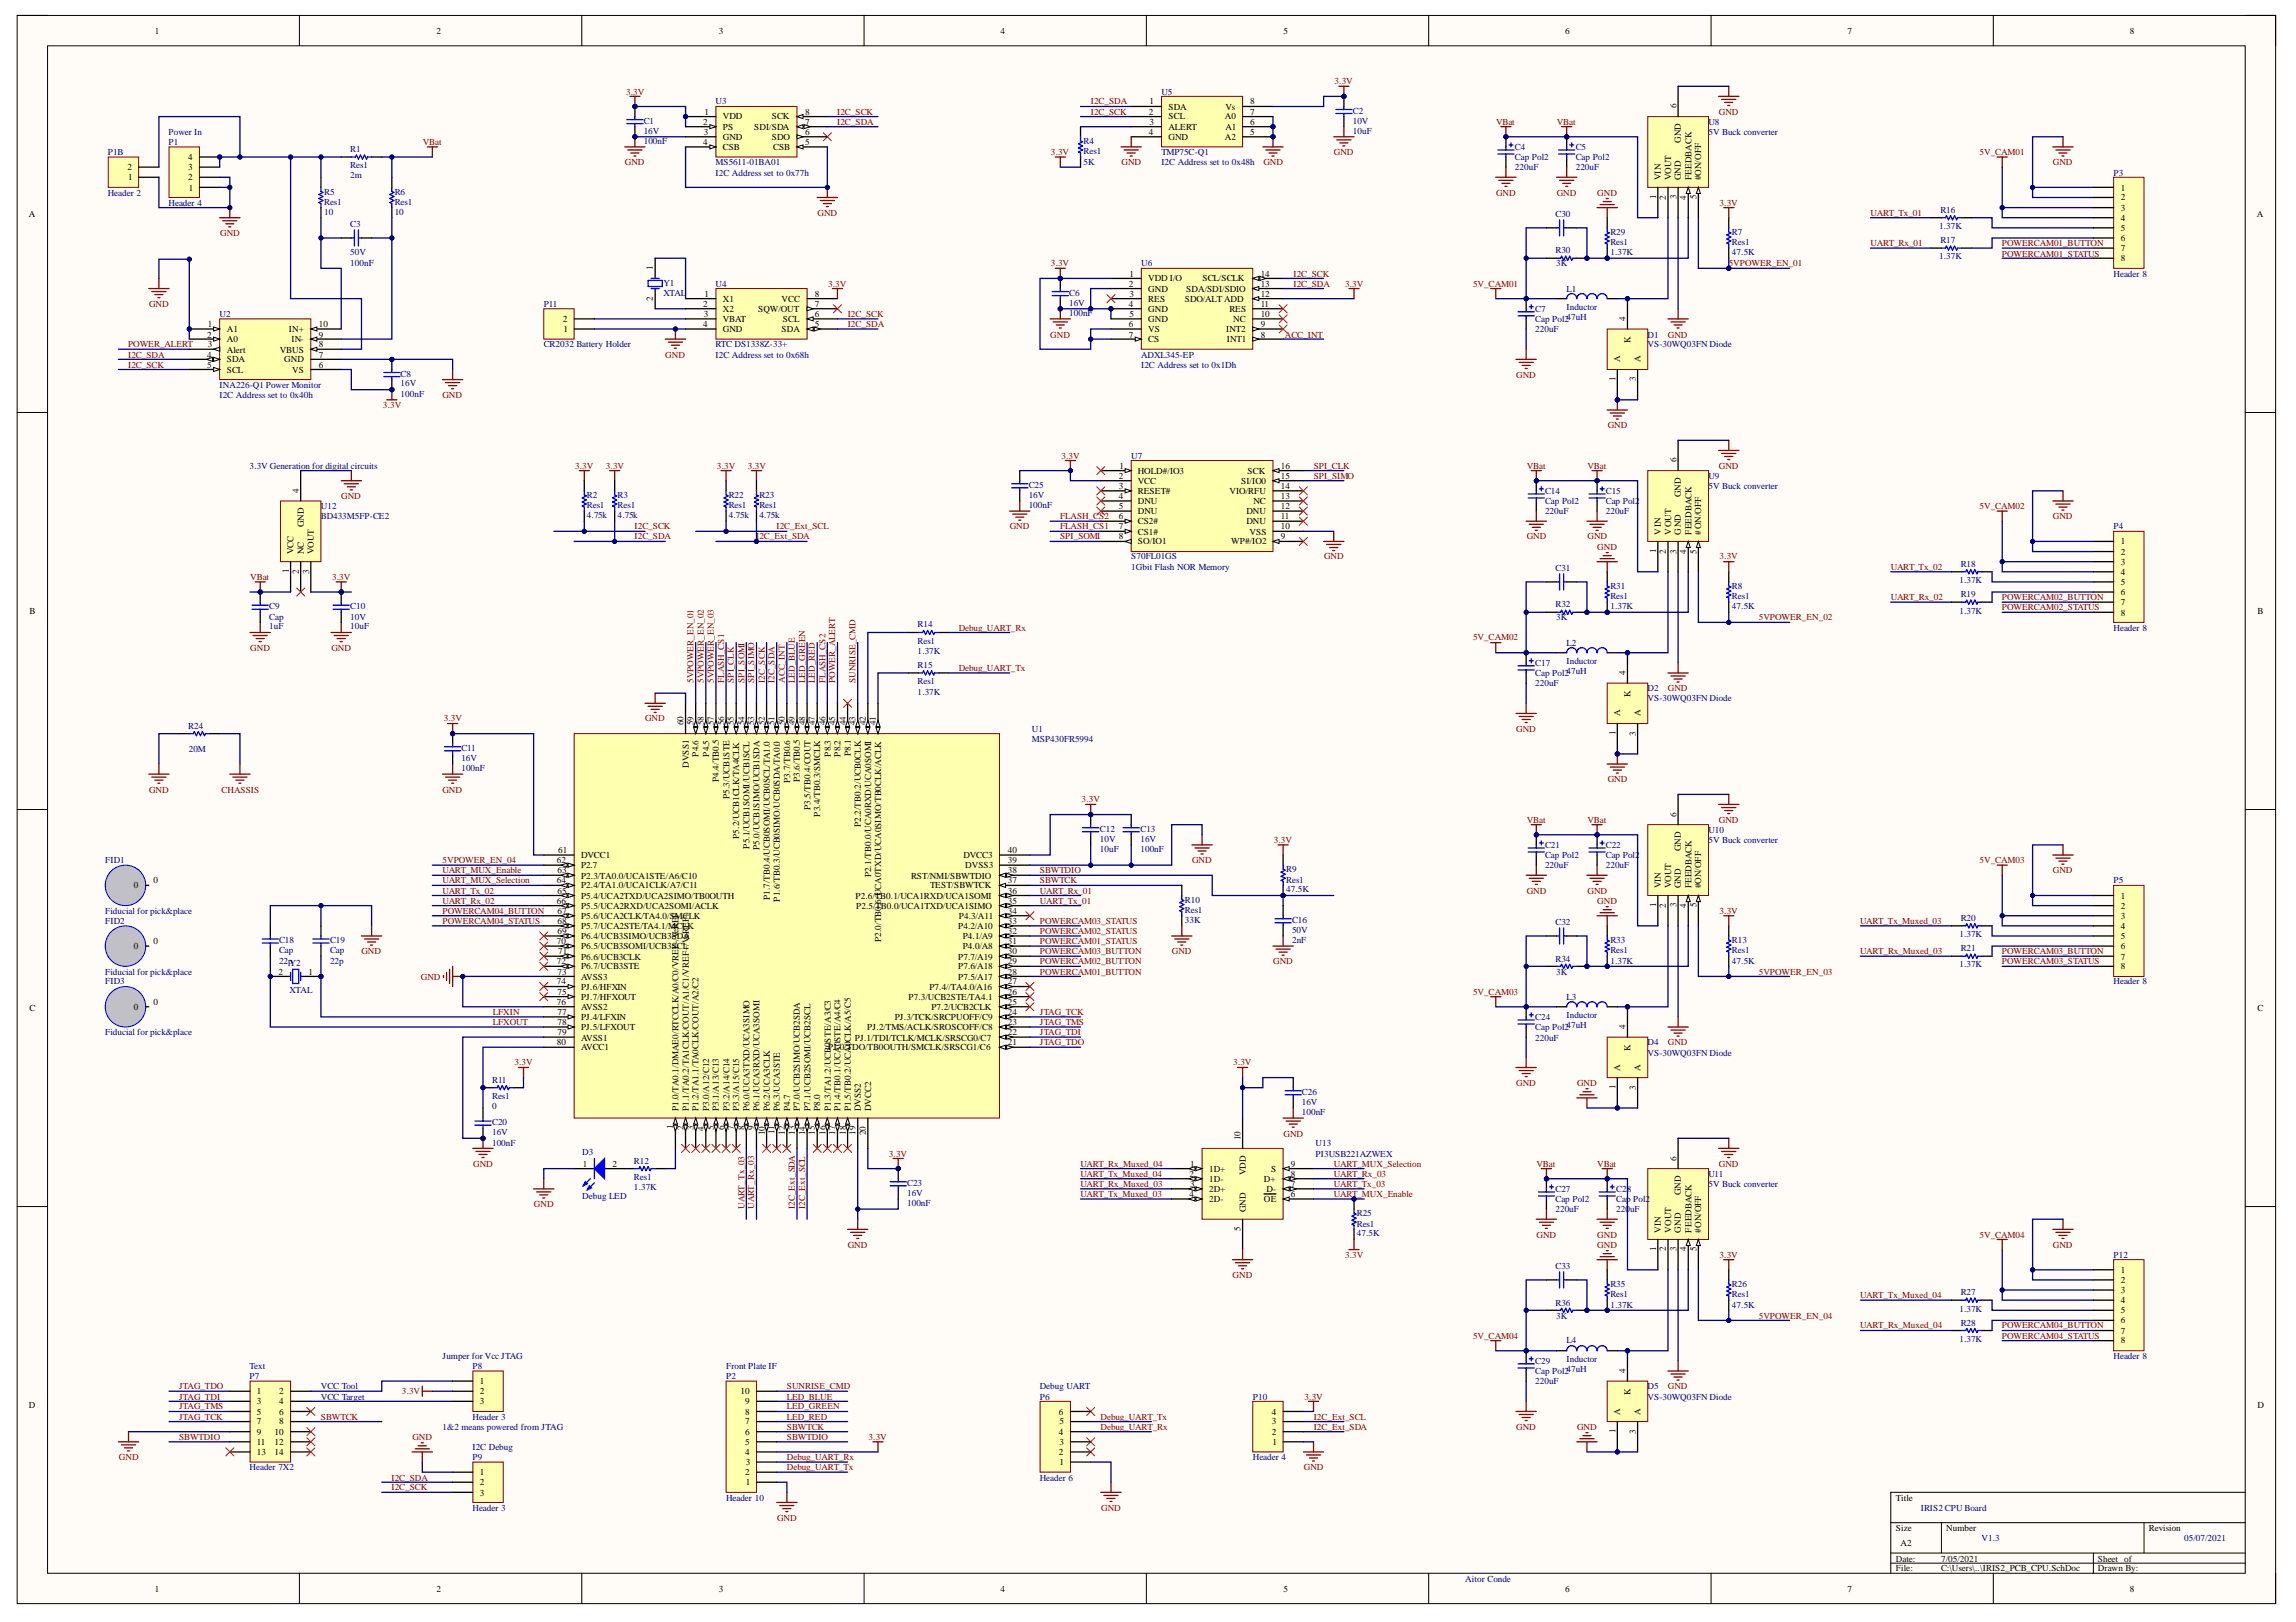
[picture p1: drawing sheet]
<svg xmlns="http://www.w3.org/2000/svg" width="297mm" height="210mm" viewBox="0 0 297 210" stroke-linecap="round" stroke-linejoin="round" font-family="sans-serif">
<defs><g id="words">
<g font-size="1.2">
<text x="20" y="4.4">1</text>
<text x="56.5" y="4.4">2</text>
<text x="93" y="4.4">3</text>
<text x="129.5" y="4.4">4</text>
<text x="166.1" y="4.4">5</text>
<text x="202.5" y="4.4">6</text>
<text x="239" y="4.4">7</text>
<text x="275.6" y="4.4">8</text>
<text x="91" y="16.1">2</text>
<text x="91.1" y="17.5">3</text>
<text x="91.1" y="14.9">1</text>
<text x="93.5" y="15.5">VDD</text>
<text x="93.5" y="16.8">PS</text>
<text x="97.6" y="16.8">SDI/SDA</text>
<text x="99.9" y="15.5">SCK</text>
<text x="104.2" y="17.5">6</text>
<text x="104.2" y="16.1">7</text>
<text x="104.2" y="14.9">8</text>
<text x="148.6" y="14.9">2</text>
<text x="148.6" y="17.5">4</text>
<text x="148.7" y="13.5">1</text>
<text x="148.7" y="16.1">3</text>
<text x="151.2" y="14.2">SDA</text>
<text x="151.2" y="15.5">SCL</text>
<text x="151.2" y="16.8">ALERT</text>
<text x="158.5" y="15.5">A0</text>
<text x="158.5" y="16.8">A1</text>
<text x="158.5" y="14.2">Vs</text>
<text x="161.8" y="17.5">5</text>
<text x="161.8" y="16.1">6</text>
<text x="161.8" y="14.9">7</text>
<text x="161.8" y="13.5">8</text>
<text x="216.9" y="14" transform="rotate(-90 216.9 14)">6</text>
<text x="16.5" y="22.1">2</text>
<text x="16.6" y="23.3">1</text>
<text x="24.4" y="23.3">2</text>
<text x="24.4" y="22.1">3</text>
<text x="24.4" y="20.7">4</text>
<text x="91" y="18.8">4</text>
<text x="93.5" y="18.1">GND</text>
<text x="93.5" y="19.4">CSB</text>
<text x="99.9" y="18.1">SDO</text>
<text x="100" y="19.4">CSB</text>
<text x="104.2" y="18.8">5</text>
<text x="151.2" y="18.1">GND</text>
<text x="158.5" y="18.1">A2</text>
<text x="214.9" y="23.3" transform="rotate(-90 214.9 23.3)">VIN</text>
<text x="216.2" y="23.3" transform="rotate(-90 216.2 23.3)">VOUT</text>
<text x="217.5" y="23.3" transform="rotate(-90 217.5 23.3)">GND</text>
<text x="217.5" y="18.5" transform="rotate(-90 217.5 18.5)">GND</text>
<text x="218.8" y="23.3" transform="rotate(-90 218.8 23.3)">FEEDBACK</text>
<text x="220.1" y="23.3" transform="rotate(-90 220.1 23.3)">#ON/OFF</text>
<text x="3.7" y="28.1">A</text>
<text x="24.4" y="24.7">1</text>
<text x="214.3" y="25.8" transform="rotate(-90 214.3 25.8)">1</text>
<text x="215.5" y="25.9" transform="rotate(-90 215.5 25.9)">2</text>
<text x="216.9" y="25.8" transform="rotate(-90 216.9 25.8)">3</text>
<text x="218.1" y="25.9" transform="rotate(-90 218.1 25.9)">4</text>
<text x="219.5" y="25.8" transform="rotate(-90 219.5 25.8)">5</text>
<text x="274.4" y="24.7">1</text>
<text x="274.4" y="25.9">2</text>
<text x="274.4" y="27.3">3</text>
<text x="274.4" y="28.6">4</text>
<text x="274.4" y="29.9">5</text>
<text x="292" y="28.1">A</text>
<text x="84.5" y="35" transform="rotate(-90 84.5 35)">1</text>
<text x="146.1" y="35.8">1</text>
<text x="163.1" y="35.8">14</text>
<text x="274.4" y="31.2">6</text>
<text x="274.4" y="32.5">7</text>
<text x="274.4" y="33.8">8</text>
<text x="72.8" y="41.7">2</text>
<text x="84.5" y="38.9" transform="rotate(-90 84.5 38.9)">2</text>
<text x="91" y="39.7">2</text>
<text x="91.1" y="41.1">3</text>
<text x="91.1" y="38.4">1</text>
<text x="93.5" y="39">X1</text>
<text x="93.5" y="40.4">X2</text>
<text x="93.5" y="41.7">VBAT</text>
<text x="98.1" y="40.4">SQW/OUT</text>
<text x="101.1" y="39">VCC</text>
<text x="101.3" y="41.7">SCL</text>
<text x="105.4" y="41.1">6</text>
<text x="105.4" y="39.7">7</text>
<text x="105.4" y="38.4">8</text>
<text x="146" y="37.1">2</text>
<text x="146" y="39.7">4</text>
<text x="146.1" y="38.4">3</text>
<text x="146.1" y="41.1">5</text>
<text x="148.6" y="36.4">VDD I/O</text>
<text x="148.6" y="37.8">GND</text>
<text x="148.6" y="39">RES</text>
<text x="148.6" y="40.4">GND</text>
<text x="148.6" y="41.7">GND</text>
<text x="153.3" y="39">SDO/ALT ADD</text>
<text x="153.5" y="37.8">SDA/SDI/SDIO</text>
<text x="155.6" y="36.4">SCL/SCLK</text>
<text x="159" y="40.4">RES</text>
<text x="159.6" y="41.7">NC</text>
<text x="163.1" y="41.1">10</text>
<text x="163.1" y="39.7">11</text>
<text x="163.1" y="38.4">12</text>
<text x="163.1" y="37.1">13</text>
<text x="210.3" y="41.6" transform="rotate(-90 210.3 41.6)">4</text>
<text x="26.8" y="43.7">2</text>
<text x="26.8" y="46.3">4</text>
<text x="26.8" y="47.6">5</text>
<text x="26.9" y="42.3">1</text>
<text x="26.9" y="44.9">3</text>
<text x="29.3" y="43">A1</text>
<text x="29.3" y="44.3">A0</text>
<text x="29.3" y="45.6">Alert</text>
<text x="29.3" y="46.9">SDA</text>
<text x="36.2" y="45.6">VBUS</text>
<text x="36.8" y="46.9">GND</text>
<text x="37.4" y="43">IN+</text>
<text x="37.7" y="44.3">IN-</text>
<text x="41.3" y="47.6">6</text>
<text x="41.3" y="46.3">7</text>
<text x="41.3" y="44.9">8</text>
<text x="41.3" y="43.7">9</text>
<text x="41.3" y="42.3">10</text>
<text x="72.9" y="43">1</text>
<text x="91" y="42.3">4</text>
<text x="93.5" y="43">GND</text>
<text x="101.1" y="43">SDA</text>
<text x="105.4" y="42.3">5</text>
<text x="146" y="42.3">6</text>
<text x="146" y="43.7">7</text>
<text x="148.6" y="43">VS</text>
<text x="148.6" y="44.3">CS</text>
<text x="158.6" y="43">INT2</text>
<text x="158.7" y="44.3">INT1</text>
<text x="163.1" y="43.7">8</text>
<text x="163.1" y="42.3">9</text>
<text x="209.6" y="46.9" transform="rotate(-90 209.6 46.9)">A</text>
<text x="211" y="44.4" transform="rotate(-90 211 44.4)">K</text>
<text x="212.2" y="46.9" transform="rotate(-90 212.2 46.9)">A</text>
<text x="29.3" y="48.2">SCL</text>
<text x="37.8" y="48.2">VS</text>
<text x="209" y="49.3" transform="rotate(-90 209 49.3)">1</text>
<text x="211.6" y="49.3" transform="rotate(-90 211.6 49.3)">3</text>
<text x="216.9" y="59.8" transform="rotate(-90 216.9 59.8)">6</text>
<text x="38.6" y="63.8" transform="rotate(-90 38.6 63.8)">4</text>
<text x="144.8" y="62">2</text>
<text x="144.8" y="63.3">3</text>
<text x="144.8" y="64.6">4</text>
<text x="144.8" y="65.9">5</text>
<text x="144.8" y="60.7">1</text>
<text x="147.2" y="61.3">HOLD#/IO3</text>
<text x="147.2" y="62.6">VCC</text>
<text x="147.2" y="64">RESET#</text>
<text x="147.2" y="65.2">DNU</text>
<text x="159" y="64">VIO/RFU</text>
<text x="160.6" y="62.6">SI/IO0</text>
<text x="161.4" y="61.3">SCK</text>
<text x="162.2" y="65.2">NC</text>
<text x="165.7" y="65.9">12</text>
<text x="165.7" y="64.6">13</text>
<text x="165.7" y="63.3">14</text>
<text x="165.7" y="62">15</text>
<text x="165.7" y="60.7">16</text>
<text x="217.5" y="64.4" transform="rotate(-90 217.5 64.4)">GND</text>
<text x="38" y="71.7" transform="rotate(-90 38 71.7)">VCC</text>
<text x="39.3" y="71.7" transform="rotate(-90 39.3 71.7)">NC</text>
<text x="39.3" y="68.3" transform="rotate(-90 39.3 68.3)">GND</text>
<text x="40.6" y="71.7" transform="rotate(-90 40.6 71.7)">VOUT</text>
<text x="144.8" y="67.2">6</text>
<text x="144.8" y="68.5">7</text>
<text x="144.8" y="69.8">8</text>
<text x="147.2" y="66.6">DNU</text>
<text x="147.2" y="67.8">CS2#</text>
<text x="147.2" y="69.2">CS1#</text>
<text x="147.2" y="70.5">SO/IO1</text>
<text x="159.3" y="70.5">WP#/IO2</text>
<text x="161.2" y="67.8">DNU</text>
<text x="161.2" y="66.6">DNU</text>
<text x="161.7" y="69.2">VSS</text>
<text x="165.7" y="69.8">9</text>
<text x="165.7" y="68.5">10</text>
<text x="165.7" y="67.2">11</text>
<text x="214.3" y="71.6" transform="rotate(-90 214.3 71.6)">1</text>
<text x="214.9" y="69.2" transform="rotate(-90 214.9 69.2)">VIN</text>
<text x="215.5" y="71.6" transform="rotate(-90 215.5 71.6)">2</text>
<text x="216.2" y="69.2" transform="rotate(-90 216.2 69.2)">VOUT</text>
<text x="216.9" y="71.6" transform="rotate(-90 216.9 71.6)">3</text>
<text x="217.5" y="69.2" transform="rotate(-90 217.5 69.2)">GND</text>
<text x="218.1" y="71.6" transform="rotate(-90 218.1 71.6)">4</text>
<text x="218.8" y="69.2" transform="rotate(-90 218.8 69.2)">FEEDBACK</text>
<text x="219.5" y="71.6" transform="rotate(-90 219.5 71.6)">5</text>
<text x="220.1" y="69.2" transform="rotate(-90 220.1 69.2)">#ON/OFF</text>
<text x="274.4" y="70.5">1</text>
<text x="274.4" y="71.8">2</text>
<text x="37.4" y="74.2" transform="rotate(-90 37.4 74.2)">1</text>
<text x="38.6" y="74.3" transform="rotate(-90 38.6 74.3)">2</text>
<text x="40" y="74.3" transform="rotate(-90 40 74.3)">3</text>
<text x="274.4" y="73.1">3</text>
<text x="274.4" y="74.4">4</text>
<text x="274.4" y="75.7">5</text>
<text x="274.4" y="77">6</text>
<text x="3.8" y="79.5">B</text>
<text x="274.4" y="78.3">7</text>
<text x="274.4" y="79.7">8</text>
<text x="292" y="79.5">B</text>
<text x="210.3" y="87.4" transform="rotate(-90 210.3 87.4)">4</text>
<text x="88.4" y="93.9" transform="rotate(-90 88.4 93.9)">60</text>
<text x="89.7" y="93.9" transform="rotate(-90 89.7 93.9)">59</text>
<text x="91.1" y="93.9" transform="rotate(-90 91.1 93.9)">58</text>
<text x="92.3" y="93.9" transform="rotate(-90 92.3 93.9)">57</text>
<text x="93.7" y="93.9" transform="rotate(-90 93.7 93.9)">56</text>
<text x="95" y="93.9" transform="rotate(-90 95 93.9)">55</text>
<text x="96.3" y="93.9" transform="rotate(-90 96.3 93.9)">54</text>
<text x="97.6" y="93.9" transform="rotate(-90 97.6 93.9)">53</text>
<text x="98.9" y="93.9" transform="rotate(-90 98.9 93.9)">52</text>
<text x="100.2" y="93.9" transform="rotate(-90 100.2 93.9)">51</text>
<text x="101.5" y="93.9" transform="rotate(-90 101.5 93.9)">50</text>
<text x="102.8" y="93.9" transform="rotate(-90 102.8 93.9)">49</text>
<text x="104.2" y="93.9" transform="rotate(-90 104.2 93.9)">48</text>
<text x="105.4" y="93.9" transform="rotate(-90 105.4 93.9)">47</text>
<text x="106.8" y="93.9" transform="rotate(-90 106.8 93.9)">46</text>
<text x="108.1" y="93.9" transform="rotate(-90 108.1 93.9)">45</text>
<text x="109.4" y="93.9" transform="rotate(-90 109.4 93.9)">44</text>
<text x="110.7" y="93.9" transform="rotate(-90 110.7 93.9)">43</text>
<text x="112" y="93.9" transform="rotate(-90 112 93.9)">42</text>
<text x="113.3" y="93.9" transform="rotate(-90 113.3 93.9)">41</text>
<text x="209" y="95.1" transform="rotate(-90 209 95.1)">1</text>
<text x="209.6" y="92.7" transform="rotate(-90 209.6 92.7)">A</text>
<text x="211" y="90.1" transform="rotate(-90 211 90.1)">K</text>
<text x="211.6" y="95.2" transform="rotate(-90 211.6 95.2)">3</text>
<text x="212.2" y="92.7" transform="rotate(-90 212.2 92.7)">A</text>
<text x="89.1" y="99.4" transform="rotate(-90 89.1 99.4)">DVSS1</text>
<text x="90.4" y="97.9" transform="rotate(-90 90.4 97.9)">P4.6</text>
<text x="91.7" y="97.9" transform="rotate(-90 91.7 97.9)">P4.5</text>
<text x="93" y="101.2" transform="rotate(-90 93 101.2)">P4.4/TB0.5</text>
<text x="102.2" y="101.3" transform="rotate(-90 102.2 101.3)">P3.7/TB0.6</text>
<text x="103.5" y="101.2" transform="rotate(-90 103.5 101.2)">P3.6/TB0.5</text>
<text x="107.5" y="97.9" transform="rotate(-90 107.5 97.9)">P8.3</text>
<text x="108.7" y="97.9" transform="rotate(-90 108.7 97.9)">P8.2</text>
<text x="110.1" y="97.8" transform="rotate(-90 110.1 97.8)">P8.1</text>
<text x="94.4" y="103.4" transform="rotate(-90 94.4 103.4)">P5.3/UCB1STE</text>
<text x="104.8" y="104.8" transform="rotate(-90 104.8 104.8)">P3.5/TB0.4/COUT</text>
<text x="106.1" y="105.7" transform="rotate(-90 106.1 105.7)">P3.4/TB0.3/SMCLK</text>
<text x="111.4" y="107" transform="rotate(-90 111.4 107)">P2.2/TB0.2/UCB0CLK</text>
<text x="216.9" y="105.7" transform="rotate(-90 216.9 105.7)">6</text>
<text x="72" y="111.7">62</text>
<text x="72.1" y="113">63</text>
<text x="72.2" y="110.4">61</text>
<text x="75.2" y="111.1">DVCC1</text>
<text x="75.2" y="112.4">P2.7</text>
<text x="75.2" y="113.7">P2.3/TA0.0/UCA1STE/A6/C10</text>
<text x="95.6" y="108.6" transform="rotate(-90 95.6 108.6)">P5.2/UCB1CLK/TA4CLK</text>
<text x="97" y="109.8" transform="rotate(-90 97 109.8)">P5.1/UCB1SOMI/UCB1SCL</text>
<text x="98.3" y="110" transform="rotate(-90 98.3 110)">P5.0/UCB1SIMO/UCB1SDA</text>
<text x="112.7" y="113.5" transform="rotate(-90 112.7 113.5)">P2.1/TB0.0/UCA0RXD/UCA0SOMI</text>
<text x="117.9" y="113.7">RST/NMI/SBWTDIO</text>
<text x="124.6" y="111.1">DVCC3</text>
<text x="124.9" y="112.4">DVSS3</text>
<text x="130.4" y="113">38</text>
<text x="130.4" y="111.7">39</text>
<text x="130.4" y="110.4">40</text>
<text x="217.5" y="110.2" transform="rotate(-90 217.5 110.2)">GND</text>
<text x="17.3" y="115">0</text>
<text x="19.9" y="114.3">0</text>
<text x="72" y="114.3">64</text>
<text x="72" y="116.9">66</text>
<text x="72.1" y="115.7">65</text>
<text x="72.1" y="118.3">67</text>
<text x="72.1" y="119.5">68</text>
<text x="75.2" y="115">P2.4/TA1.0/UCA1CLK/A7/C11</text>
<text x="75.2" y="116.3">P5.4/UCA2TXD/UCA2SIMO/TB0OUTH</text>
<text x="75.2" y="117.6">P5.5/UCA2RXD/UCA2SOMI/ACLK</text>
<text x="75.2" y="118.9">P5.6/UCA2CLK/TA4.0/SMCLK</text>
<text x="99.6" y="116.5" transform="rotate(-90 99.6 116.5)">P1.7/TB0.4/UCB0SOMI/UCB0SCL/TA1.0</text>
<text x="100.9" y="116.7" transform="rotate(-90 100.9 116.7)">P1.6/TB0.3/UCB0SIMO/UCB0SDA/TA0.0</text>
<text x="110.7" y="116.3">P2.6/TB0.1/UCA1RXD/UCA1SOMI</text>
<text x="110.8" y="117.6">P2.5/TB0.0/UCA1TXD/UCA1SIMO</text>
<text x="120.3" y="115">TEST/SBWTCK</text>
<text x="124" y="118.9">P4.3/A11</text>
<text x="130.4" y="119.5">33</text>
<text x="130.4" y="118.3">34</text>
<text x="130.4" y="116.9">35</text>
<text x="130.4" y="115.7">36</text>
<text x="130.4" y="114.3">37</text>
<text x="214.3" y="117.3" transform="rotate(-90 214.3 117.3)">1</text>
<text x="214.9" y="115" transform="rotate(-90 214.9 115)">VIN</text>
<text x="215.5" y="117.5" transform="rotate(-90 215.5 117.5)">2</text>
<text x="216.2" y="115" transform="rotate(-90 216.2 115)">VOUT</text>
<text x="216.9" y="117.4" transform="rotate(-90 216.9 117.4)">3</text>
<text x="217.5" y="115" transform="rotate(-90 217.5 115)">GND</text>
<text x="218.1" y="117.5" transform="rotate(-90 218.1 117.5)">4</text>
<text x="218.8" y="115" transform="rotate(-90 218.8 115)">FEEDBACK</text>
<text x="219.5" y="117.4" transform="rotate(-90 219.5 117.4)">5</text>
<text x="220.1" y="115" transform="rotate(-90 220.1 115)">#ON/OFF</text>
<text x="274.4" y="116.3">1</text>
<text x="274.4" y="117.6">2</text>
<text x="274.4" y="118.9">3</text>
<text x="17.3" y="122.8">0</text>
<text x="19.9" y="122.2">0</text>
<text x="72" y="122.2">70</text>
<text x="72" y="124.8">72</text>
<text x="72.1" y="120.9">69</text>
<text x="72.2" y="123.5">71</text>
<text x="75.2" y="120.2">P5.7/UCA2STE/TA4.1/MCLK</text>
<text x="75.2" y="121.6">P6.4/UCB3SIMO/UCB3SDA</text>
<text x="75.2" y="122.8">P6.5/UCB3SOMI/UCB3SCL</text>
<text x="75.2" y="124.2">P6.6/UCB3CLK</text>
<text x="75.2" y="125.5">P6.7/UCB3STE</text>
<text x="114" y="121.9" transform="rotate(-90 114 121.9)">P2.0/TB0.6/UCA0TXD/UCA0SIMO/TB0CLK/ACLK</text>
<text x="124" y="125.5">P7.6/A18</text>
<text x="124" y="124.2">P7.7/A19</text>
<text x="124" y="120.2">P4.2/A10</text>
<text x="124.5" y="122.8">P4.0/A8</text>
<text x="124.5" y="121.6">P4.1/A9</text>
<text x="130.4" y="124.8">29</text>
<text x="130.4" y="123.5">30</text>
<text x="130.4" y="122.2">31</text>
<text x="130.4" y="120.9">32</text>
<text x="274.4" y="120.2">4</text>
<text x="274.4" y="121.6">5</text>
<text x="274.4" y="122.8">6</text>
<text x="274.4" y="124.2">7</text>
<text x="274.4" y="125.5">8</text>
<text x="3.8" y="130.9">C</text>
<text x="17.3" y="130.7">0</text>
<text x="19.9" y="130">0</text>
<text x="36" y="126.1">2</text>
<text x="39.9" y="126.1">1</text>
<text x="72" y="127.4">74</text>
<text x="72" y="130">76</text>
<text x="72.1" y="126.1">73</text>
<text x="72.1" y="128.7">75</text>
<text x="72.1" y="131.4">77</text>
<text x="75.2" y="126.8">AVSS3</text>
<text x="75.2" y="128.1">PJ.6/HFXIN</text>
<text x="75.2" y="129.4">PJ.7/HFXOUT</text>
<text x="75.2" y="130.7">AVSS2</text>
<text x="117.5" y="129.4">P7.3/UCB2STE/TA4.1</text>
<text x="120.2" y="128.1">P7.4//TA4.0/A16</text>
<text x="120.5" y="130.7">P7.2/UCB2CLK</text>
<text x="124" y="126.8">P7.5/A17</text>
<text x="130.4" y="131.4">24</text>
<text x="130.4" y="130">25</text>
<text x="130.4" y="128.7">26</text>
<text x="130.4" y="127.4">27</text>
<text x="130.4" y="126.1">28</text>
<text x="292" y="130.9">C</text>
<text x="72" y="135.3">80</text>
<text x="72.1" y="132.6">78</text>
<text x="72.1" y="134">79</text>
<text x="75.2" y="132">PJ.4/LFXIN</text>
<text x="75.2" y="133.3">PJ.5/LFXOUT</text>
<text x="75.2" y="134.7">AVSS1</text>
<text x="75.2" y="135.9">AVCC1</text>
<text x="107.1" y="135.9">PJ.0/TDO/TB0OUTH/SMCLK/SRSCG1/C6</text>
<text x="110.6" y="134.7">PJ.1/TDI/TCLK/MCLK/SRSCG0/C7</text>
<text x="112.2" y="133.3">PJ.2/TMS/ACLK/SROSCOFF/C8</text>
<text x="115.8" y="132">PJ.3/TCK/SRCPUOFF/C9</text>
<text x="130.4" y="135.3">21</text>
<text x="130.4" y="134">22</text>
<text x="130.4" y="132.6">23</text>
<text x="210.3" y="133.1" transform="rotate(-90 210.3 133.1)">4</text>
<text x="211" y="136" transform="rotate(-90 211 136)">K</text>
<text x="87.8" y="143.8" transform="rotate(-90 87.8 143.8)">P1.0/TA0.1/DMAE0/RTCCLK/A0/C0/VREF-/VeREF</text>
<text x="89.1" y="143.8" transform="rotate(-90 89.1 143.8)">P1.1/TA0.2/TA1CLK/COUT/A1/C1/VREF+/VeREF+</text>
<text x="90.4" y="143.8" transform="rotate(-90 90.4 143.8)">P1.2/TA1.1/TA0CLK/COUT/A2/C2</text>
<text x="91.7" y="143.8" transform="rotate(-90 91.7 143.8)">P3.0/A12/C12</text>
<text x="93" y="143.8" transform="rotate(-90 93 143.8)">P3.1/A13/C13</text>
<text x="94.4" y="143.8" transform="rotate(-90 94.4 143.8)">P3.2/A14/C14</text>
<text x="95.6" y="143.8" transform="rotate(-90 95.6 143.8)">P3.3/A15/C15</text>
<text x="97" y="143.8" transform="rotate(-90 97 143.8)">P6.0/UCA3TXD/UCA3SIMO</text>
<text x="98.3" y="143.8" transform="rotate(-90 98.3 143.8)">P6.1/UCA3RXD/UCA3SOMI</text>
<text x="99.6" y="143.8" transform="rotate(-90 99.6 143.8)">P6.2/UCA3CLK</text>
<text x="100.9" y="143.8" transform="rotate(-90 100.9 143.8)">P6.3/UCA3STE</text>
<text x="102.2" y="143.8" transform="rotate(-90 102.2 143.8)">P4.7</text>
<text x="103.5" y="143.8" transform="rotate(-90 103.5 143.8)">P7.0/UCB2SIMO/UCB2SDA</text>
<text x="104.8" y="143.8" transform="rotate(-90 104.8 143.8)">P7.1/UCB2SOMI/UCB2SCL</text>
<text x="106.1" y="143.8" transform="rotate(-90 106.1 143.8)">P8.0</text>
<text x="107.5" y="143.8" transform="rotate(-90 107.5 143.8)">P1.3/TA1.2/UCB0STE/A3/C3</text>
<text x="108.7" y="143.8" transform="rotate(-90 108.7 143.8)">P1.4/TB0.1/UCA0STE/A4/C4</text>
<text x="110.1" y="143.8" transform="rotate(-90 110.1 143.8)">P1.5/TB0.2/UCA0CLK/A5/C5</text>
<text x="111.4" y="143.8" transform="rotate(-90 111.4 143.8)">DVSS2</text>
<text x="112.7" y="143.8" transform="rotate(-90 112.7 143.8)">DVCC2</text>
<text x="209" y="140.9" transform="rotate(-90 209 140.9)">1</text>
<text x="209.6" y="138.5" transform="rotate(-90 209.6 138.5)">A</text>
<text x="211.6" y="141" transform="rotate(-90 211.6 141)">3</text>
<text x="212.2" y="138.5" transform="rotate(-90 212.2 138.5)">A</text>
<text x="87.1" y="146.2" transform="rotate(-90 87.1 146.2)">1</text>
<text x="88.4" y="146.2" transform="rotate(-90 88.4 146.2)">2</text>
<text x="89.7" y="146.2" transform="rotate(-90 89.7 146.2)">3</text>
<text x="91.1" y="146.3" transform="rotate(-90 91.1 146.3)">4</text>
<text x="92.3" y="146.2" transform="rotate(-90 92.3 146.2)">5</text>
<text x="93.7" y="146.2" transform="rotate(-90 93.7 146.2)">6</text>
<text x="95" y="146.2" transform="rotate(-90 95 146.2)">7</text>
<text x="96.3" y="146.2" transform="rotate(-90 96.3 146.2)">8</text>
<text x="97.6" y="146.2" transform="rotate(-90 97.6 146.2)">9</text>
<text x="98.9" y="146.9" transform="rotate(-90 98.9 146.9)">10</text>
<text x="100.2" y="146.7" transform="rotate(-90 100.2 146.7)">11</text>
<text x="101.5" y="146.8" transform="rotate(-90 101.5 146.8)">12</text>
<text x="102.8" y="146.8" transform="rotate(-90 102.8 146.8)">13</text>
<text x="104.2" y="146.9" transform="rotate(-90 104.2 146.9)">14</text>
<text x="105.4" y="146.8" transform="rotate(-90 105.4 146.8)">15</text>
<text x="106.8" y="146.8" transform="rotate(-90 106.8 146.8)">16</text>
<text x="108.1" y="146.8" transform="rotate(-90 108.1 146.8)">17</text>
<text x="109.4" y="146.8" transform="rotate(-90 109.4 146.8)">18</text>
<text x="110.7" y="146.8" transform="rotate(-90 110.7 146.8)">19</text>
<text x="112" y="146.9" transform="rotate(-90 112 146.9)">20</text>
<text x="160.5" y="147.6" transform="rotate(-90 160.5 147.6)">10</text>
<text x="75.4" y="151">1</text>
<text x="79.2" y="151">2</text>
<text x="153.9" y="152.3">2</text>
<text x="153.9" y="154.9">4</text>
<text x="154" y="151">1</text>
<text x="154" y="153.6">3</text>
<text x="156.4" y="151.6">1D+</text>
<text x="156.4" y="153">1D-</text>
<text x="156.4" y="154.3">2D+</text>
<text x="156.4" y="155.5">2D-</text>
<text x="161.2" y="152.1" transform="rotate(-90 161.2 152.1)">VDD</text>
<text x="163.5" y="155.5">OE</text>
<text x="163.5" y="153">D+</text>
<text x="163.9" y="154.3">D-</text>
<text x="164.5" y="151.6">S</text>
<text x="167" y="154.9">6</text>
<text x="167" y="153.6">7</text>
<text x="167" y="152.3">8</text>
<text x="167" y="151">9</text>
<text x="216.9" y="150.2" transform="rotate(-90 216.9 150.2)">6</text>
<text x="217.5" y="154.7" transform="rotate(-90 217.5 154.7)">GND</text>
<text x="160.5" y="159.3" transform="rotate(-90 160.5 159.3)">5</text>
<text x="161.2" y="156.9" transform="rotate(-90 161.2 156.9)">GND</text>
<text x="214.3" y="161.9" transform="rotate(-90 214.3 161.9)">1</text>
<text x="214.9" y="159.5" transform="rotate(-90 214.9 159.5)">VIN</text>
<text x="215.5" y="161.9" transform="rotate(-90 215.5 161.9)">2</text>
<text x="216.2" y="159.5" transform="rotate(-90 216.2 159.5)">VOUT</text>
<text x="216.9" y="161.9" transform="rotate(-90 216.9 161.9)">3</text>
<text x="217.5" y="159.5" transform="rotate(-90 217.5 159.5)">GND</text>
<text x="218.1" y="161.9" transform="rotate(-90 218.1 161.9)">4</text>
<text x="218.8" y="159.5" transform="rotate(-90 218.8 159.5)">FEEDBACK</text>
<text x="219.5" y="161.9" transform="rotate(-90 219.5 161.9)">5</text>
<text x="220.1" y="159.5" transform="rotate(-90 220.1 159.5)">#ON/OFF</text>
<text x="274.4" y="164.7">1</text>
<text x="274.4" y="166">2</text>
<text x="274.4" y="167.4">3</text>
<text x="274.4" y="168.6">4</text>
<text x="274.4" y="170">5</text>
<text x="274.4" y="171.2">6</text>
<text x="274.4" y="172.6">7</text>
<text x="274.4" y="173.9">8</text>
<text x="62.1" y="179.1">1</text>
<text x="210.3" y="177.7" transform="rotate(-90 210.3 177.7)">4</text>
<text x="3.7" y="182.2">D</text>
<text x="33.2" y="180.5">1</text>
<text x="33.2" y="181.7">3</text>
<text x="33.2" y="183.1">5</text>
<text x="33.2" y="184.3">7</text>
<text x="33.2" y="185.7">9</text>
<text x="35.5" y="185.7">10</text>
<text x="36.1" y="180.5">2</text>
<text x="36.1" y="181.7">4</text>
<text x="36.1" y="183.1">6</text>
<text x="36.1" y="184.3">8</text>
<text x="62.1" y="180.5">2</text>
<text x="62.1" y="181.7">3</text>
<text x="95.8" y="180.5">10</text>
<text x="96.4" y="185.7">6</text>
<text x="96.4" y="184.3">7</text>
<text x="96.4" y="183.1">8</text>
<text x="96.4" y="181.7">9</text>
<text x="137" y="185.7">4</text>
<text x="137" y="183.1">6</text>
<text x="137.1" y="184.3">5</text>
<text x="164.5" y="185.7">2</text>
<text x="164.5" y="184.3">3</text>
<text x="164.5" y="183.1">4</text>
<text x="209" y="185.4" transform="rotate(-90 209 185.4)">1</text>
<text x="209.6" y="183.1" transform="rotate(-90 209.6 183.1)">A</text>
<text x="211" y="180.5" transform="rotate(-90 211 180.5)">K</text>
<text x="211.6" y="185.5" transform="rotate(-90 211.6 185.5)">3</text>
<text x="212.2" y="183.1" transform="rotate(-90 212.2 183.1)">A</text>
<text x="292" y="182.2">D</text>
<text x="33.2" y="187">11</text>
<text x="33.2" y="188.3">13</text>
<text x="35.5" y="187">12</text>
<text x="35.5" y="188.3">14</text>
<text x="62.1" y="190.9">1</text>
<text x="96.4" y="190.9">2</text>
<text x="96.4" y="188.3">4</text>
<text x="96.4" y="187">5</text>
<text x="96.5" y="189.6">3</text>
<text x="137" y="188.3">2</text>
<text x="137.1" y="189.6">1</text>
<text x="137.1" y="187">3</text>
<text x="164.6" y="187">1</text>
<text x="62.1" y="192.2">2</text>
<text x="62.1" y="193.5">3</text>
<text x="96.5" y="192.2">1</text>
<text x="245.3" y="194.2">Title</text>
<text x="245.3" y="198.1">Size</text>
<text x="245.3" y="202.1">Date:</text>
<text x="245.3" y="203.3">File:</text>
<text x="245.9" y="200">A2</text>
<text x="251.1" y="202.1">7/05/2021</text>
<text x="251.1" y="203.3">C:\Users\..\IRIS2_PCB_CPU.SchDoc</text>
<text x="251.8" y="198.1">Number</text>
<text x="271.4" y="202.1">Sheet of</text>
<text x="271.4" y="203.3">Drawn By:</text>
<text x="278" y="198.1">Revision</text>
<text x="20" y="206">1</text>
<text x="56.5" y="206">2</text>
<text x="93" y="206">3</text>
<text x="129.5" y="206">4</text>
<text x="166.1" y="206">5</text>
<text x="202.5" y="206">6</text>
<text x="239" y="206">7</text>
<text x="275.6" y="206">8</text>
</g>
<g font-size="1.2" fill="#800000">
<text x="172.7" y="10.9">3.3V</text>
<text x="81" y="12.3">3.3V</text>
<text x="108.3" y="16.1">I2C_SDA</text>
<text x="108.3" y="14.9">I2C_SCK</text>
<text x="141.1" y="14.9">I2C_SCK</text>
<text x="141.1" y="13.5">I2C_SDA</text>
<text x="193.5" y="16.1">VBat</text>
<text x="201.4" y="16.1">VBat</text>
<text x="222.4" y="14.9">GND</text>
<text x="54.7" y="18.8">VBat</text>
<text x="80.8" y="21.4">GND</text>
<text x="136" y="20.1">3.3V</text>
<text x="145.1" y="21.4">GND</text>
<text x="163.4" y="21.4">GND</text>
<text x="172.6" y="20.1">GND</text>
<text x="256.1" y="20.1">5V_CAM01</text>
<text x="265.6" y="21.4">GND</text>
<text x="105.8" y="28">GND</text>
<text x="193.5" y="25.3">GND</text>
<text x="201.4" y="25.3">GND</text>
<text x="206.6" y="25.3">GND</text>
<text x="222.5" y="26.6">3.3V</text>
<text x="242" y="28">UART_Tx_01</text>
<text x="28.5" y="30.6">GND</text>
<text x="136" y="34.5">3.3V</text>
<text x="167.3" y="35.8">I2C_SCK</text>
<text x="223.6" y="34.5">5VPOWER_EN_01</text>
<text x="242" y="31.9">UART_Rx_01</text>
<text x="259" y="31.9">POWERCAM01_BUTTON</text>
<text x="259" y="33.2">POWERCAM01_STATUS</text>
<text x="19.3" y="39.7">GND</text>
<text x="107.1" y="37.1">3.3V</text>
<text x="109.7" y="41.1">I2C_SCK</text>
<text x="167.3" y="37.1">I2C_SDA</text>
<text x="174" y="37.1">3.3V</text>
<text x="190.6" y="37.1">5V_CAM01</text>
<text x="16.6" y="46.3">I2C_SDA</text>
<text x="16.6" y="47.6">I2C_SCK</text>
<text x="16.6" y="44.9">POWER_ALERT</text>
<text x="86.1" y="46.3">GND</text>
<text x="109.7" y="42.3">I2C_SDA</text>
<text x="135.9" y="43.7">GND</text>
<text x="166.2" y="43.7">ACC_INT</text>
<text x="215.8" y="43.7">GND</text>
<text x="49.5" y="52.8">3.3V</text>
<text x="57.2" y="51.5">GND</text>
<text x="196.2" y="48.9">GND</text>
<text x="137.3" y="59.4">3.3V</text>
<text x="208" y="55.4">GND</text>
<text x="44.1" y="64.6">GND</text>
<text x="74.4" y="60.7">3.3V</text>
<text x="78.4" y="60.7">3.3V</text>
<text x="92.8" y="60.7">3.3V</text>
<text x="96.7" y="60.7">3.3V</text>
<text x="170" y="62">SPI_SIMO</text>
<text x="170" y="60.7">SPI_CLK</text>
<text x="197.5" y="60.7">VBat</text>
<text x="205.4" y="60.7">VBat</text>
<text x="222.4" y="60.7">GND</text>
<text x="256.1" y="65.9">5V_CAM02</text>
<text x="82.1" y="68.5">I2C_SCK</text>
<text x="82.1" y="69.8">I2C_SDA</text>
<text x="97.8" y="69.8">I2C_Ext_SDA</text>
<text x="100.4" y="68.5">I2C_Ext_SCL</text>
<text x="130.6" y="68.5">GND</text>
<text x="137.1" y="68.5">FLASH_CS1</text>
<text x="137.1" y="67.2">FLASH_CS2</text>
<text x="137.1" y="69.8">SPI_SOMI</text>
<text x="197.5" y="69.8">GND</text>
<text x="205.4" y="69.8">GND</text>
<text x="206.6" y="71.1">GND</text>
<text x="265.6" y="67.2">GND</text>
<text x="32.4" y="75">VBat</text>
<text x="43" y="75">3.3V</text>
<text x="171.3" y="72.4">GND</text>
<text x="222.5" y="72.4">3.3V</text>
<text x="244.6" y="73.8">UART_Tx_02</text>
<text x="244.6" y="77.6">UART_Rx_02</text>
<text x="259" y="77.6">POWERCAM02_BUTTON</text>
<text x="124" y="81.6">Debug_UART_Rx</text>
<text x="190.6" y="82.9">5V_CAM02</text>
<text x="227.5" y="80.3">5VPOWER_EN_02</text>
<text x="259" y="79">POWERCAM02_STATUS</text>
<text x="32.4" y="84.2">GND</text>
<text x="42.9" y="84.2">GND</text>
<text x="89.7" y="88.4" transform="rotate(-90 89.7 88.4)">5VPOWER_EN_01</text>
<text x="91.1" y="88.4" transform="rotate(-90 91.1 88.4)">5VPOWER_EN_02</text>
<text x="92.3" y="88.4" transform="rotate(-90 92.3 88.4)">5VPOWER_EN_03</text>
<text x="93.7" y="88.4" transform="rotate(-90 93.7 88.4)">FLASH_CS1</text>
<text x="95" y="88.4" transform="rotate(-90 95 88.4)">SPI_CLK</text>
<text x="96.3" y="88.4" transform="rotate(-90 96.3 88.4)">SPI_SOMI</text>
<text x="97.6" y="88.4" transform="rotate(-90 97.6 88.4)">SPI_SIMO</text>
<text x="98.9" y="88.4" transform="rotate(-90 98.9 88.4)">I2C_SCK</text>
<text x="100.2" y="88.4" transform="rotate(-90 100.2 88.4)">I2C_SDA</text>
<text x="101.5" y="88.4" transform="rotate(-90 101.5 88.4)">ACC_INT</text>
<text x="102.8" y="88.4" transform="rotate(-90 102.8 88.4)">LED_BLUE</text>
<text x="104.2" y="88.4" transform="rotate(-90 104.2 88.4)">LED_GREEN</text>
<text x="105.4" y="88.4" transform="rotate(-90 105.4 88.4)">LED_RED</text>
<text x="106.8" y="88.4" transform="rotate(-90 106.8 88.4)">FLASH_CS2</text>
<text x="108.1" y="88.4" transform="rotate(-90 108.1 88.4)">POWER_ALERT</text>
<text x="110.7" y="88.4" transform="rotate(-90 110.7 88.4)">SUNRISE_CMD</text>
<text x="124" y="86.8">Debug_UART_Tx</text>
<text x="215.8" y="89.5">GND</text>
<text x="57.4" y="93.4">3.3V</text>
<text x="83.5" y="93.4">GND</text>
<text x="196.2" y="94.7">GND</text>
<text x="208" y="101.2">GND</text>
<text x="19.3" y="102.6">GND</text>
<text x="28.7" y="102.6">CHASSIS</text>
<text x="57.2" y="102.6">GND</text>
<text x="139.9" y="103.8">3.3V</text>
<text x="197.5" y="106.4">VBat</text>
<text x="205.4" y="106.4">VBat</text>
<text x="222.4" y="106.4">GND</text>
<text x="57.2" y="113">UART_MUX_Enable</text>
<text x="57.2" y="111.7">5VPOWER_EN_04</text>
<text x="134.5" y="113">SBWTDIO</text>
<text x="154.2" y="111.7">GND</text>
<text x="164.8" y="109.1">3.3V</text>
<text x="256.1" y="111.7">5V_CAM03</text>
<text x="265.6" y="113">GND</text>
<text x="57.2" y="115.7">UART_Tx_02</text>
<text x="57.2" y="116.9">UART_Rx_02</text>
<text x="57.2" y="118.3">POWERCAM04_BUTTON</text>
<text x="57.2" y="119.5">POWERCAM04_STATUS</text>
<text x="57.2" y="114.3">UART_MUX_Selection</text>
<text x="134.5" y="114.3">SBWTCK</text>
<text x="134.5" y="116.9">UART_Tx_01</text>
<text x="134.5" y="115.7">UART_Rx_01</text>
<text x="134.5" y="119.5">POWERCAM03_STATUS</text>
<text x="197.5" y="115.7">GND</text>
<text x="205.4" y="115.7">GND</text>
<text x="206.6" y="116.9">GND</text>
<text x="222.5" y="118.3">3.3V</text>
<text x="240.6" y="119.5">UART_Tx_Muxed_03</text>
<text x="46.8" y="123.5">GND</text>
<text x="134.5" y="124.8">POWERCAM02_BUTTON</text>
<text x="134.5" y="123.5">POWERCAM03_BUTTON</text>
<text x="134.5" y="122.2">POWERCAM01_STATUS</text>
<text x="134.5" y="120.9">POWERCAM02_STATUS</text>
<text x="151.6" y="123.5">GND</text>
<text x="164.7" y="124.8">GND</text>
<text x="240.6" y="123.5">UART_Rx_Muxed_03</text>
<text x="259" y="123.5">POWERCAM03_BUTTON</text>
<text x="259" y="124.8">POWERCAM03_STATUS</text>
<text x="54.5" y="126.8">GND</text>
<text x="63.8" y="131.4">LFXIN</text>
<text x="134.5" y="131.4">JTAG_TCK</text>
<text x="134.5" y="126.1">POWERCAM01_BUTTON</text>
<text x="190.6" y="128.7">5V_CAM03</text>
<text x="227.5" y="126.1">5VPOWER_EN_03</text>
<text x="63.8" y="132.6">LFXOUT</text>
<text x="66.5" y="137.9">3.3V</text>
<text x="134.5" y="132.6">JTAG_TMS</text>
<text x="134.5" y="134">JTAG_TDI</text>
<text x="134.5" y="135.3">JTAG_TDO</text>
<text x="159.6" y="137.9">3.3V</text>
<text x="215.8" y="135.3">GND</text>
<text x="196.2" y="140.5">GND</text>
<text x="204" y="140.5">GND</text>
<text x="115" y="149.7">3.3V</text>
<text x="166.1" y="147.1">GND</text>
<text x="61.2" y="151">GND</text>
<text x="139.8" y="154.9">UART_Tx_Muxed_03</text>
<text x="139.8" y="153.6">UART_Rx_Muxed_03</text>
<text x="139.8" y="151">UART_Rx_Muxed_04</text>
<text x="139.8" y="152.3">UART_Tx_Muxed_04</text>
<text x="172.6" y="154.9">UART_MUX_Enable</text>
<text x="172.6" y="151">UART_MUX_Selection</text>
<text x="172.6" y="153.6">UART_Tx_03</text>
<text x="172.6" y="152.3">UART_Rx_03</text>
<text x="198.8" y="151">VBat</text>
<text x="206.6" y="151">VBat</text>
<text x="222.4" y="151">GND</text>
<text x="69.1" y="156.2">GND</text>
<text x="96.3" y="156.5" transform="rotate(-90 96.3 156.5)">UART_Tx_03</text>
<text x="97.6" y="156.5" transform="rotate(-90 97.6 156.5)">UART_Rx_03</text>
<text x="102.8" y="156.5" transform="rotate(-90 102.8 156.5)">I2C_Ext_SDA</text>
<text x="104.2" y="156.5" transform="rotate(-90 104.2 156.5)">I2C_Ext_SCL</text>
<text x="109.7" y="161.4">GND</text>
<text x="198.8" y="160.2">GND</text>
<text x="206.6" y="160.2">GND</text>
<text x="206.6" y="161.4">GND</text>
<text x="256.1" y="160.2">5V_CAM04</text>
<text x="265.6" y="161.4">GND</text>
<text x="159.5" y="165.4">GND</text>
<text x="174" y="162.8">3.3V</text>
<text x="222.5" y="162.8">3.3V</text>
<text x="190.6" y="173.3">5V_CAM04</text>
<text x="227.5" y="170.7">5VPOWER_EN_04</text>
<text x="240.6" y="168">UART_Tx_Muxed_04</text>
<text x="240.6" y="171.9">UART_Rx_Muxed_04</text>
<text x="259" y="171.9">POWERCAM04_BUTTON</text>
<text x="259" y="173.3">POWERCAM04_STATUS</text>
<text x="23.2" y="179.8">JTAG_TDO</text>
<text x="101.8" y="179.8">SUNRISE_CMD</text>
<text x="215.8" y="179.8">GND</text>
<text x="23.2" y="181.1">JTAG_TDI</text>
<text x="23.2" y="182.4">JTAG_TMS</text>
<text x="23.2" y="183.7">JTAG_TCK</text>
<text x="41.5" y="183.7">SBWTCK</text>
<text x="52" y="180.5">3.3V</text>
<text x="101.8" y="185">SBWTCK</text>
<text x="101.8" y="183.7">LED_RED</text>
<text x="101.8" y="182.4">LED_GREEN</text>
<text x="101.8" y="181.1">LED_BLUE</text>
<text x="142.4" y="185">Debug_UART_Rx</text>
<text x="142.4" y="183.7">Debug_UART_Tx</text>
<text x="168.8" y="181.1">3.3V</text>
<text x="170" y="183.7">I2C_Ext_SCL</text>
<text x="170" y="185">I2C_Ext_SDA</text>
<text x="196.2" y="185">GND</text>
<text x="204" y="185">GND</text>
<text x="15.4" y="189">GND</text>
<text x="23.2" y="186.4">SBWTDIO</text>
<text x="50.6" y="191.6">I2C_SDA</text>
<text x="53.4" y="186.4">GND</text>
<text x="101.8" y="190.3">Debug_UART_Tx</text>
<text x="101.8" y="189">Debug_UART_Rx</text>
<text x="101.8" y="186.4">SBWTDIO</text>
<text x="112.4" y="186.4">3.3V</text>
<text x="168.7" y="190.3">GND</text>
<text x="50.6" y="192.9">I2C_SCK</text>
<text x="100.5" y="196.8">GND</text>
<text x="142.5" y="195.5">GND</text>
</g>
<g font-size="1.2" fill="#000080">
<text x="21.8" y="17.5">Power In</text>
<text x="83.3" y="16.1">C1</text>
<text x="83.3" y="17.3">16V</text>
<text x="92.6" y="13.5">U3</text>
<text x="150.3" y="12.3">U5</text>
<text x="175" y="17.3">10uF</text>
<text x="175" y="14.7">C2</text>
<text x="175" y="16.1">10V</text>
<text x="221" y="16.1">U8</text>
<text x="221" y="17.5">5V Buck converter</text>
<text x="14" y="20.1">P1B</text>
<text x="21.8" y="18.8">P1</text>
<text x="45.3" y="23.1">2m</text>
<text x="45.3" y="19.7">R1</text>
<text x="45.3" y="21.8">Res1</text>
<text x="83.3" y="18.7">100nF</text>
<text x="92.6" y="21.4">MS5611-01BA01</text>
<text x="92.6" y="22.7">I2C Address set to 0x77h</text>
<text x="140.2" y="21.3">5K</text>
<text x="140.2" y="18.7">R4</text>
<text x="140.2" y="19.9">Res1</text>
<text x="150.3" y="20.1">TMP75C-Q1</text>
<text x="150.3" y="21.4">I2C Address set to 0x48h</text>
<text x="196" y="22.1">220uF</text>
<text x="196" y="19.4">C4</text>
<text x="196" y="20.7">Cap Pol2</text>
<text x="203.9" y="22.1">220uF</text>
<text x="203.9" y="19.4">C5</text>
<text x="203.9" y="20.7">Cap Pol2</text>
<text x="273.4" y="22.7">P3</text>
<text x="14" y="25.3">Header 2</text>
<text x="21.8" y="26.6">Header 4</text>
<text x="41.9" y="27.8">10</text>
<text x="41.9" y="25.2">R5</text>
<text x="41.9" y="26.5">Res1</text>
<text x="45.3" y="29.4">C3</text>
<text x="51.1" y="27.8">10</text>
<text x="51.1" y="25.2">R6</text>
<text x="51.1" y="26.5">Res1</text>
<text x="201.2" y="28">C30</text>
<text x="250.9" y="29.7">1.37K</text>
<text x="251" y="27.5">R16</text>
<text x="45.3" y="34.4">100nF</text>
<text x="45.3" y="33">50V</text>
<text x="147.6" y="34.5">U6</text>
<text x="201.2" y="32.8">R30</text>
<text x="201.3" y="34.5">3K</text>
<text x="208.3" y="33">1.37K</text>
<text x="208.3" y="30.4">R29</text>
<text x="208.3" y="31.8">Res1</text>
<text x="224.1" y="33">47.5K</text>
<text x="224.1" y="30.4">R7</text>
<text x="224.1" y="31.8">Res1</text>
<text x="250.9" y="33.5">1.37K</text>
<text x="251" y="31.4">R17</text>
<text x="273.4" y="35.8">Header 8</text>
<text x="28.4" y="41.1">U2</text>
<text x="70.3" y="39.7">P11</text>
<text x="85.8" y="37">Y1</text>
<text x="85.8" y="38.3">XTAL</text>
<text x="92.6" y="37.1">U4</text>
<text x="138.3" y="40.9">100nF</text>
<text x="138.3" y="38.3">C6</text>
<text x="138.3" y="39.6">16V</text>
<text x="198.6" y="40.4">C7</text>
<text x="198.6" y="41.7">Cap Pol247uH</text>
<text x="202.7" y="37.8">L1</text>
<text x="202.7" y="40.1">Inductor</text>
<text x="70.3" y="44.9">CR2032 Battery Holder</text>
<text x="92.6" y="44.9">RTC DS1338Z-33+</text>
<text x="92.6" y="46.3">I2C Address set to 0x68h</text>
<text x="147.6" y="46.3">ADXL345-EP</text>
<text x="147.6" y="47.6">I2C Address set to 0x1Dh</text>
<text x="198.6" y="43">220uF</text>
<text x="213.2" y="43.7">D1</text>
<text x="213.2" y="44.9">VS-30WQ03FN Diode</text>
<text x="28.4" y="50.2">INA226-Q1 Power Monitor</text>
<text x="28.4" y="51.5">I2C Address set to 0x40h</text>
<text x="51.8" y="51.4">100nF</text>
<text x="51.8" y="48.7">C8</text>
<text x="51.8" y="50">16V</text>
<text x="146.4" y="59.4">U7</text>
<text x="32.3" y="60.7">3.3V Generation for digital circuits</text>
<text x="41.5" y="65.9">U12</text>
<text x="75.9" y="64.5">R2</text>
<text x="75.9" y="65.7">Res1</text>
<text x="79.9" y="64.5">R3</text>
<text x="79.9" y="65.7">Res1</text>
<text x="94.3" y="64.5">R22</text>
<text x="94.3" y="65.7">Res1</text>
<text x="98.3" y="64.5">R23</text>
<text x="98.3" y="65.7">Res1</text>
<text x="133.1" y="65.7">100nF</text>
<text x="133.1" y="63.1">C25</text>
<text x="133.1" y="64.5">16V</text>
<text x="199.9" y="64">C14</text>
<text x="199.9" y="65.2">Cap Pol2</text>
<text x="207.7" y="64">C15</text>
<text x="207.7" y="65.2">Cap Pol2</text>
<text x="221" y="62">U9</text>
<text x="221" y="63.3">5V Buck converter</text>
<text x="41.5" y="67.2">BD433M5FP-CE2</text>
<text x="75.9" y="67.1">4.75k</text>
<text x="79.9" y="67.1">4.75k</text>
<text x="94.3" y="67.1">4.75k</text>
<text x="98.3" y="67.1">4.75k</text>
<text x="199.9" y="66.6">220uF</text>
<text x="207.7" y="66.6">220uF</text>
<text x="273.4" y="68.5">P4</text>
<text x="146.4" y="72.4">S70FL01GS</text>
<text x="146.4" y="73.8">1Gbit Flash NOR Memory</text>
<text x="201.2" y="73.9">C31</text>
<text x="208.3" y="76.2">R31</text>
<text x="208.3" y="77.6">Res1</text>
<text x="224.1" y="76.2">R8</text>
<text x="224.1" y="77.6">Res1</text>
<text x="253.5" y="75.4">1.37K</text>
<text x="253.7" y="73.3">R18</text>
<text x="253.7" y="77.3">R19</text>
<text x="34.8" y="81.4">1uF</text>
<text x="34.8" y="78.8">C9</text>
<text x="34.8" y="80.2">Cap</text>
<text x="45.3" y="81.4">10uF</text>
<text x="45.3" y="78.8">C10</text>
<text x="45.3" y="80.2">10V</text>
<text x="118.7" y="81.2">R14</text>
<text x="118.7" y="83.3">Res1</text>
<text x="201.2" y="78.6">R32</text>
<text x="201.3" y="80.3">3K</text>
<text x="202.7" y="83.6">L2</text>
<text x="208.3" y="78.8">1.37K</text>
<text x="224.1" y="78.8">47.5K</text>
<text x="253.5" y="79.4">1.37K</text>
<text x="273.4" y="81.6">Header 8</text>
<text x="118.7" y="84.7">1.37K</text>
<text x="118.7" y="89.9">1.37K</text>
<text x="118.7" y="86.4">R15</text>
<text x="118.7" y="88.5">Res1</text>
<text x="198.6" y="88.8">220uF</text>
<text x="198.6" y="86.2">C17</text>
<text x="198.6" y="87.5">Cap Pol247uH</text>
<text x="202.7" y="85.9">Inductor</text>
<text x="213.2" y="89.5">D2</text>
<text x="24.4" y="94.3">R24</text>
<text x="133.5" y="94.7">U1</text>
<text x="133.5" y="96">MSP430FR5994</text>
<text x="213.2" y="90.7">VS-30WQ03FN Diode</text>
<text x="24.4" y="97.3">20M</text>
<text x="59.7" y="99.8">100nF</text>
<text x="59.7" y="97.2">C11</text>
<text x="59.7" y="98.5">16V</text>
<text x="142.3" y="107.6">C12</text>
<text x="147.5" y="107.6">C13</text>
<text x="221" y="107.8">U10</text>
<text x="13.6" y="111.7">FID1</text>
<text x="142.3" y="110.2">10uF</text>
<text x="142.3" y="109">10V</text>
<text x="147.5" y="110.2">100nF</text>
<text x="147.5" y="109">16V</text>
<text x="166.4" y="112.9">R9</text>
<text x="199.9" y="112.4">220uF</text>
<text x="199.9" y="109.7">C21</text>
<text x="199.9" y="111.1">Cap Pol2</text>
<text x="207.7" y="112.4">220uF</text>
<text x="207.7" y="109.7">C22</text>
<text x="207.7" y="111.1">Cap Pol2</text>
<text x="221" y="109.1">5V Buck converter</text>
<text x="13.6" y="118.3">Fiducial for pick&amp;place</text>
<text x="13.6" y="119.5">FID2</text>
<text x="153.3" y="119.5">33K</text>
<text x="153.3" y="116.8">R10</text>
<text x="153.3" y="118.1">Res1</text>
<text x="166.4" y="115.5">47.5K</text>
<text x="166.4" y="114.2">Res1</text>
<text x="167.2" y="119.5">C16</text>
<text x="201.2" y="119.7">C32</text>
<text x="253.7" y="119.2">R20</text>
<text x="273.4" y="114.3">P5</text>
<text x="36.1" y="124.7">22p</text>
<text x="36.1" y="122.1">C18</text>
<text x="36.1" y="123.3">Cap</text>
<text x="37.5" y="125">Y2</text>
<text x="42.7" y="124.7">22p</text>
<text x="42.7" y="122.1">C19</text>
<text x="42.7" y="123.3">Cap</text>
<text x="167.2" y="122.1">2nF</text>
<text x="167.2" y="120.7">50V</text>
<text x="201.2" y="124.4">R34</text>
<text x="208.3" y="124.7">1.37K</text>
<text x="208.3" y="122.1">R33</text>
<text x="208.3" y="123.3">Res1</text>
<text x="224.1" y="124.7">47.5K</text>
<text x="224.1" y="122.1">R13</text>
<text x="224.1" y="123.3">Res1</text>
<text x="253.5" y="121.2">1.37K</text>
<text x="253.5" y="125.2">1.37K</text>
<text x="253.7" y="123.1">R21</text>
<text x="13.6" y="126.1">Fiducial for pick&amp;place</text>
<text x="13.6" y="127.4">FID3</text>
<text x="37.5" y="128.5">XTAL</text>
<text x="201.3" y="126.1">3K</text>
<text x="202.7" y="129.4">L3</text>
<text x="202.7" y="131.7">Inductor</text>
<text x="273.4" y="127.4">Header 8</text>
<text x="13.6" y="134">Fiducial for pick&amp;place</text>
<text x="198.6" y="134.7">220uF</text>
<text x="198.6" y="132">C24</text>
<text x="198.6" y="133.3">Cap Pol247uH</text>
<text x="213.2" y="135.3">D4</text>
<text x="213.2" y="136.6">VS-30WQ03FN Diode</text>
<text x="63.7" y="143.5">0</text>
<text x="63.7" y="140.2">R11</text>
<text x="63.7" y="142.2">Res1</text>
<text x="168.4" y="141.7">C26</text>
<text x="168.4" y="143">16V</text>
<text x="63.7" y="148.3">100nF</text>
<text x="63.7" y="145.6">C20</text>
<text x="63.7" y="146.9">16V</text>
<text x="75.3" y="149.5">D3</text>
<text x="168.4" y="144.3">100nF</text>
<text x="170.2" y="148.3">U13</text>
<text x="170.2" y="149.7">PI3USB221AZWEX</text>
<text x="75.3" y="155.2">Debug LED</text>
<text x="82" y="154">1.37K</text>
<text x="82" y="150.6">R12</text>
<text x="82" y="152.7">Res1</text>
<text x="117.4" y="153.5">C23</text>
<text x="117.4" y="154.8">16V</text>
<text x="201.2" y="154.3">C27</text>
<text x="201.2" y="155.5">Cap Pol2</text>
<text x="209.1" y="154.3">C28</text>
<text x="209.1" y="155.5">Cap Pol2</text>
<text x="221" y="152.3">U11</text>
<text x="221" y="153.6">5V Buck converter</text>
<text x="117.4" y="156.1">100nF</text>
<text x="175.5" y="160">47.5K</text>
<text x="175.5" y="157.4">R25</text>
<text x="175.5" y="158.7">Res1</text>
<text x="201.2" y="156.9">220uF</text>
<text x="209.1" y="156.9">220uF</text>
<text x="201.2" y="164.2">C33</text>
<text x="208.3" y="166.6">R35</text>
<text x="208.3" y="167.9">Res1</text>
<text x="224.1" y="166.6">R26</text>
<text x="224.1" y="167.9">Res1</text>
<text x="253.7" y="167.6">R27</text>
<text x="273.4" y="162.8">P12</text>
<text x="201.2" y="169">R36</text>
<text x="201.3" y="170.7">3K</text>
<text x="202.7" y="173.9">L4</text>
<text x="208.3" y="169.2">1.37K</text>
<text x="224.1" y="169.2">47.5K</text>
<text x="253.5" y="169.7">1.37K</text>
<text x="253.5" y="173.6">1.37K</text>
<text x="253.7" y="171.6">R28</text>
<text x="32.3" y="178.5">P7</text>
<text x="32.3" y="177.2">Text</text>
<text x="41.5" y="179.8">VCC Tool</text>
<text x="57.2" y="175.9">Jumper for Vcc JTAG</text>
<text x="61.1" y="177.2">P8</text>
<text x="93.9" y="178.5">P2</text>
<text x="93.9" y="177.2">Front Plate IF</text>
<text x="134.5" y="179.8">Debug UART</text>
<text x="198.6" y="179.1">220uF</text>
<text x="198.6" y="176.5">C29</text>
<text x="198.6" y="177.8">Cap Pol247uH</text>
<text x="202.7" y="176.2">Inductor</text>
<text x="213.2" y="179.8">D5</text>
<text x="273.4" y="175.9">Header 8</text>
<text x="41.5" y="181.1">VCC Target</text>
<text x="57.2" y="185">1&amp;2 means powered from JTAG</text>
<text x="61.1" y="183.7">Header 3</text>
<text x="134.5" y="181.1">P6</text>
<text x="162.1" y="181.1">P10</text>
<text x="213.2" y="181.1">VS-30WQ03FN Diode</text>
<text x="32.3" y="190.3">Header 7X2</text>
<text x="61.1" y="189">P9</text>
<text x="61.1" y="187.6">I2C Debug</text>
<text x="134.5" y="191.6">Header 6</text>
<text x="162.1" y="189">Header 4</text>
<text x="61.1" y="195.5">Header 3</text>
<text x="93.9" y="194.2">Header 10</text>
<text x="248.5" y="195.5">IRIS2 CPU Board</text>
<text x="256.4" y="199.5">V1.3</text>
<text x="282.6" y="199.5">05/07/2021</text>
<text x="189.6" y="204.7">Aitor Conde</text>
</g>
</g></defs>
<path d="M2.2 2h292.2v205.5h-292.2z" fill-rule="evenodd" fill="#fffcf8"/>
<path d="M2.2 2h292.2v205.5h-292.2z" fill="none" stroke="#000" stroke-width=".13"/>
<path d="M6.2 5.9h284.3v197.7h-284.3z" fill-rule="evenodd" fill="#fffcf8"/>
<g fill="none" stroke="#000" stroke-width=".13">
<path d="M2.2 2h3.9M6.2 5.9h284.3v197.7h-284.3zM38.7 2v3.9M75.3 2v3.9M111.8 2v3.9M148.3 2v3.9M184.8 2v3.9M221.4 2v3.9M257.9 2v3.9M290.5 2h3.9v3.9M2.2 53.4h3.9M290.5 53.4h3.9"/>
<path d="M2.2 104.8h3.9M290.5 104.8h3.9M2.2 156.1h3.9M290.5 156.1h3.9M244.6 197.1h45.9M251.2 197.1v3.9M277.4 197.1v3.9M290.5 193.1h-45.9v10.5M38.7 203.6v3.9M75.3 203.6v3.9M111.8 203.6v3.9M148.3 203.6v3.9"/>
<path d="M184.8 203.6v3.9M221.4 203.6v3.9M244.6 201h45.9M244.6 202.3h45.9M257.9 203.6v3.9M270.8 201v2.6M294.4 203.6v3.9"/>
</g>
<path d="M74.3 94.9h55v49.8h-55z" fill-rule="evenodd" fill="#ffffb0"/>
<path d="M74.3 94.9h55v49.8h-55z" fill="none" stroke="#800000" stroke-width=".13"/>
<path d="M87.4 144.7v3.9" fill="none" stroke="#000" stroke-width=".17"/>
<path d="M87.4 144.7l.2 .8h-.5z" fill="#f8fcff"/>
<path d="M87.4 144.7l.2 .8h-.5z" fill="none" stroke="#000" stroke-width=".13"/>
<path d="M87.1 145.6h.5l-.2 .8z" fill="#f8fcff"/>
<path d="M87.1 145.6h.5l-.2 .8z" fill="none" stroke="#000" stroke-width=".13"/>
<path d="M88.7 144.7v3.9" fill="none" stroke="#000" stroke-width=".17"/>
<path d="M88.7 144.7l.3 .8h-.6z" fill="#f8fcff"/>
<path d="M88.7 144.7l.3 .8h-.6z" fill="none" stroke="#000" stroke-width=".13"/>
<path d="M88.4 145.6h.6l-.3 .8z" fill="#f8fcff"/>
<path d="M88.4 145.6h.6l-.3 .8z" fill="none" stroke="#000" stroke-width=".13"/>
<path d="M90 144.7v3.9" fill="none" stroke="#000" stroke-width=".17"/>
<path d="M90 144.7l.3 .8h-.6z" fill="#f8fcff"/>
<path d="M90 144.7l.3 .8h-.6z" fill="none" stroke="#000" stroke-width=".13"/>
<path d="M89.7 145.6h.6l-.3 .8z" fill="#f8fcff"/>
<path d="M89.7 145.6h.6l-.3 .8z" fill="none" stroke="#000" stroke-width=".13"/>
<path d="M91.3 144.7v3.9" fill="none" stroke="#000" stroke-width=".17"/>
<path d="M91.3 144.7l.3 .8h-.6z" fill="#f8fcff"/>
<path d="M91.3 144.7l.3 .8h-.6z" fill="none" stroke="#000" stroke-width=".13"/>
<path d="M91 145.6h.6l-.3 .8z" fill="#f8fcff"/>
<path d="M91 145.6h.6l-.3 .8z" fill="none" stroke="#000" stroke-width=".13"/>
<path d="M92.6 144.7v3.9" fill="none" stroke="#000" stroke-width=".17"/>
<path d="M92.6 144.7l.3 .8h-.5z" fill="#f8fcff"/>
<path d="M92.6 144.7l.3 .8h-.5z" fill="none" stroke="#000" stroke-width=".13"/>
<path d="M92.4 145.6h.5l-.3 .8z" fill="#f8fcff"/>
<path d="M92.4 145.6h.5l-.3 .8z" fill="none" stroke="#000" stroke-width=".13"/>
<path d="M93.9 144.7v3.9" fill="none" stroke="#000" stroke-width=".17"/>
<path d="M93.9 144.7l.3 .8h-.5z" fill="#f8fcff"/>
<path d="M93.9 144.7l.3 .8h-.5z" fill="none" stroke="#000" stroke-width=".13"/>
<path d="M93.7 145.6h.5l-.3 .8z" fill="#f8fcff"/>
<path d="M93.7 145.6h.5l-.3 .8z" fill="none" stroke="#000" stroke-width=".13"/>
<path d="M95.2 144.7v3.9" fill="none" stroke="#000" stroke-width=".17"/>
<path d="M95.2 144.7l.3 .8h-.5z" fill="#f8fcff"/>
<path d="M95.2 144.7l.3 .8h-.5z" fill="none" stroke="#000" stroke-width=".13"/>
<path d="M95 145.6h.5l-.3 .8z" fill="#f8fcff"/>
<path d="M95 145.6h.5l-.3 .8z" fill="none" stroke="#000" stroke-width=".13"/>
<path d="M96.6 144.7v3.9" fill="none" stroke="#000" stroke-width=".17"/>
<path d="M96.6 144.7l.2 .8h-.5z" fill="#f8fcff"/>
<path d="M96.6 144.7l.2 .8h-.5z" fill="none" stroke="#000" stroke-width=".13"/>
<path d="M96.3 145.6h.5l-.2 .8z" fill="#f8fcff"/>
<path d="M96.3 145.6h.5l-.2 .8z" fill="none" stroke="#000" stroke-width=".13"/>
<path d="M97.9 144.7v3.9" fill="none" stroke="#000" stroke-width=".17"/>
<path d="M97.9 144.7l.2 .8h-.5z" fill="#f8fcff"/>
<path d="M97.9 144.7l.2 .8h-.5z" fill="none" stroke="#000" stroke-width=".13"/>
<path d="M97.6 145.6h.5l-.2 .8z" fill="#f8fcff"/>
<path d="M97.6 145.6h.5l-.2 .8z" fill="none" stroke="#000" stroke-width=".13"/>
<path d="M99.2 144.7v3.9" fill="none" stroke="#000" stroke-width=".17"/>
<path d="M99.2 144.7l.2 .8h-.5z" fill="#f8fcff"/>
<path d="M99.2 144.7l.2 .8h-.5z" fill="none" stroke="#000" stroke-width=".13"/>
<path d="M98.9 145.6h.5l-.2 .8z" fill="#f8fcff"/>
<path d="M98.9 145.6h.5l-.2 .8z" fill="none" stroke="#000" stroke-width=".13"/>
<path d="M100.5 144.7v3.9" fill="none" stroke="#000" stroke-width=".17"/>
<path d="M100.5 144.7l.2 .8h-.5z" fill="#f8fcff"/>
<path d="M100.5 144.7l.2 .8h-.5z" fill="none" stroke="#000" stroke-width=".13"/>
<path d="M100.2 145.6h.5l-.2 .8z" fill="#f8fcff"/>
<path d="M100.2 145.6h.5l-.2 .8z" fill="none" stroke="#000" stroke-width=".13"/>
<path d="M101.8 144.7v3.9" fill="none" stroke="#000" stroke-width=".17"/>
<path d="M101.8 144.7l.3 .8h-.6z" fill="#f8fcff"/>
<path d="M101.8 144.7l.3 .8h-.6z" fill="none" stroke="#000" stroke-width=".13"/>
<path d="M101.5 145.6h.6l-.3 .8z" fill="#f8fcff"/>
<path d="M101.5 145.6h.6l-.3 .8z" fill="none" stroke="#000" stroke-width=".13"/>
<path d="M103.1 144.7v3.9" fill="none" stroke="#000" stroke-width=".17"/>
<path d="M103.1 144.7l.3 .8h-.6z" fill="#f8fcff"/>
<path d="M103.1 144.7l.3 .8h-.6z" fill="none" stroke="#000" stroke-width=".13"/>
<path d="M102.8 145.6h.6l-.3 .8z" fill="#f8fcff"/>
<path d="M102.8 145.6h.6l-.3 .8z" fill="none" stroke="#000" stroke-width=".13"/>
<path d="M104.4 144.7v3.9" fill="none" stroke="#000" stroke-width=".17"/>
<path d="M104.4 144.7l.3 .8h-.5z" fill="#f8fcff"/>
<path d="M104.4 144.7l.3 .8h-.5z" fill="none" stroke="#000" stroke-width=".13"/>
<path d="M104.2 145.6h.5l-.3 .8z" fill="#f8fcff"/>
<path d="M104.2 145.6h.5l-.3 .8z" fill="none" stroke="#000" stroke-width=".13"/>
<path d="M105.7 144.7v3.9" fill="none" stroke="#000" stroke-width=".17"/>
<path d="M105.7 144.7l.3 .8h-.5z" fill="#f8fcff"/>
<path d="M105.7 144.7l.3 .8h-.5z" fill="none" stroke="#000" stroke-width=".13"/>
<path d="M105.5 145.6h.5l-.3 .8z" fill="#f8fcff"/>
<path d="M105.5 145.6h.5l-.3 .8z" fill="none" stroke="#000" stroke-width=".13"/>
<path d="M107 144.7v3.9" fill="none" stroke="#000" stroke-width=".17"/>
<path d="M107 144.7l.3 .8h-.5z" fill="#f8fcff"/>
<path d="M107 144.7l.3 .8h-.5z" fill="none" stroke="#000" stroke-width=".13"/>
<path d="M106.8 145.6h.5l-.3 .8z" fill="#f8fcff"/>
<path d="M106.8 145.6h.5l-.3 .8z" fill="none" stroke="#000" stroke-width=".13"/>
<path d="M108.3 144.7v3.9" fill="none" stroke="#000" stroke-width=".17"/>
<path d="M108.3 144.7l.3 .8h-.5z" fill="#f8fcff"/>
<path d="M108.3 144.7l.3 .8h-.5z" fill="none" stroke="#000" stroke-width=".13"/>
<path d="M108.1 145.6h.5l-.3 .8z" fill="#f8fcff"/>
<path d="M108.1 145.6h.5l-.3 .8z" fill="none" stroke="#000" stroke-width=".13"/>
<path d="M109.7 144.7v3.9" fill="none" stroke="#000" stroke-width=".17"/>
<path d="M109.7 144.7l.2 .8h-.5z" fill="#f8fcff"/>
<path d="M109.7 144.7l.2 .8h-.5z" fill="none" stroke="#000" stroke-width=".13"/>
<path d="M109.4 145.6h.5l-.2 .8z" fill="#f8fcff"/>
<path d="M109.4 145.6h.5l-.2 .8z" fill="none" stroke="#000" stroke-width=".13"/>
<path d="M129.3 135.5h3.9M111 144.7v3.9M112.3 144.7v3.9" fill="none" stroke="#000" stroke-width=".17"/>
<path d="M129.3 135.5l.8-.2v.5z" fill="#f8fcff"/>
<path d="M129.3 135.5l.8-.2v.5z" fill="none" stroke="#000" stroke-width=".13"/>
<path d="M130.2 135.3l.8 .2-.8 .3z" fill="#f8fcff"/>
<path d="M130.2 135.3l.8 .2-.8 .3z" fill="none" stroke="#000" stroke-width=".13"/>
<path d="M129.3 134.2h3.9" fill="none" stroke="#000" stroke-width=".17"/>
<path d="M129.3 134.2l.8-.2v.5z" fill="#f8fcff"/>
<path d="M129.3 134.2l.8-.2v.5z" fill="none" stroke="#000" stroke-width=".13"/>
<path d="M130.2 134l.8 .2-.8 .3z" fill="#f8fcff"/>
<path d="M130.2 134l.8 .2-.8 .3z" fill="none" stroke="#000" stroke-width=".13"/>
<path d="M129.3 132.9h3.9" fill="none" stroke="#000" stroke-width=".17"/>
<path d="M129.3 132.9l.8-.3v.6z" fill="#f8fcff"/>
<path d="M129.3 132.9l.8-.3v.6z" fill="none" stroke="#000" stroke-width=".13"/>
<path d="M130.2 132.6l.8 .3-.8 .3z" fill="#f8fcff"/>
<path d="M130.2 132.6l.8 .3-.8 .3z" fill="none" stroke="#000" stroke-width=".13"/>
<path d="M129.3 131.6h3.9" fill="none" stroke="#000" stroke-width=".17"/>
<path d="M129.3 131.6l.8-.3v.6z" fill="#f8fcff"/>
<path d="M129.3 131.6l.8-.3v.6z" fill="none" stroke="#000" stroke-width=".13"/>
<path d="M130.2 131.3l.8 .3-.8 .3z" fill="#f8fcff"/>
<path d="M130.2 131.3l.8 .3-.8 .3z" fill="none" stroke="#000" stroke-width=".13"/>
<path d="M129.3 130.3h3.9" fill="none" stroke="#000" stroke-width=".17"/>
<path d="M129.3 130.3l.8-.3v.5z" fill="#f8fcff"/>
<path d="M129.3 130.3l.8-.3v.5z" fill="none" stroke="#000" stroke-width=".13"/>
<path d="M130.2 130l.8 .3-.8 .2z" fill="#f8fcff"/>
<path d="M130.2 130l.8 .3-.8 .2z" fill="none" stroke="#000" stroke-width=".13"/>
<path d="M129.3 129h3.9" fill="none" stroke="#000" stroke-width=".17"/>
<path d="M129.3 129l.8-.3v.5z" fill="#f8fcff"/>
<path d="M129.3 129l.8-.3v.5z" fill="none" stroke="#000" stroke-width=".13"/>
<path d="M130.2 128.7l.8 .3-.8 .2z" fill="#f8fcff"/>
<path d="M130.2 128.7l.8 .3-.8 .2z" fill="none" stroke="#000" stroke-width=".13"/>
<path d="M129.3 127.7h3.9" fill="none" stroke="#000" stroke-width=".17"/>
<path d="M129.3 127.7l.8-.3v.5z" fill="#f8fcff"/>
<path d="M129.3 127.7l.8-.3v.5z" fill="none" stroke="#000" stroke-width=".13"/>
<path d="M130.2 127.4l.8 .3-.8 .2z" fill="#f8fcff"/>
<path d="M130.2 127.4l.8 .3-.8 .2z" fill="none" stroke="#000" stroke-width=".13"/>
<path d="M129.3 126.4h3.9" fill="none" stroke="#000" stroke-width=".17"/>
<path d="M129.3 126.4l.8-.3v.5z" fill="#f8fcff"/>
<path d="M129.3 126.4l.8-.3v.5z" fill="none" stroke="#000" stroke-width=".13"/>
<path d="M130.2 126.1l.8 .3-.8 .2z" fill="#f8fcff"/>
<path d="M130.2 126.1l.8 .3-.8 .2z" fill="none" stroke="#000" stroke-width=".13"/>
<path d="M129.3 125.1h3.9" fill="none" stroke="#000" stroke-width=".17"/>
<path d="M129.3 125.1l.8-.3v.5z" fill="#f8fcff"/>
<path d="M129.3 125.1l.8-.3v.5z" fill="none" stroke="#000" stroke-width=".13"/>
<path d="M130.2 124.8l.8 .3-.8 .2z" fill="#f8fcff"/>
<path d="M130.2 124.8l.8 .3-.8 .2z" fill="none" stroke="#000" stroke-width=".13"/>
<path d="M129.3 123.7h3.9" fill="none" stroke="#000" stroke-width=".17"/>
<path d="M129.3 123.7l.8-.2v.5z" fill="#f8fcff"/>
<path d="M129.3 123.7l.8-.2v.5z" fill="none" stroke="#000" stroke-width=".13"/>
<path d="M130.2 123.5l.8 .2-.8 .3z" fill="#f8fcff"/>
<path d="M130.2 123.5l.8 .2-.8 .3z" fill="none" stroke="#000" stroke-width=".13"/>
<path d="M129.3 122.4h3.9" fill="none" stroke="#000" stroke-width=".17"/>
<path d="M129.3 122.4l.8-.2v.5z" fill="#f8fcff"/>
<path d="M129.3 122.4l.8-.2v.5z" fill="none" stroke="#000" stroke-width=".13"/>
<path d="M130.2 122.2l.8 .2-.8 .3z" fill="#f8fcff"/>
<path d="M130.2 122.2l.8 .2-.8 .3z" fill="none" stroke="#000" stroke-width=".13"/>
<path d="M129.3 121.1h3.9" fill="none" stroke="#000" stroke-width=".17"/>
<path d="M129.3 121.1l.8-.2v.5z" fill="#f8fcff"/>
<path d="M129.3 121.1l.8-.2v.5z" fill="none" stroke="#000" stroke-width=".13"/>
<path d="M130.2 120.9l.8 .2-.8 .3z" fill="#f8fcff"/>
<path d="M130.2 120.9l.8 .2-.8 .3z" fill="none" stroke="#000" stroke-width=".13"/>
<path d="M129.3 119.8h3.9" fill="none" stroke="#000" stroke-width=".17"/>
<path d="M129.3 119.8l.8-.2v.5z" fill="#f8fcff"/>
<path d="M129.3 119.8l.8-.2v.5z" fill="none" stroke="#000" stroke-width=".13"/>
<path d="M130.2 119.6l.8 .2-.8 .3z" fill="#f8fcff"/>
<path d="M130.2 119.6l.8 .2-.8 .3z" fill="none" stroke="#000" stroke-width=".13"/>
<path d="M129.3 118.5h3.9" fill="none" stroke="#000" stroke-width=".17"/>
<path d="M129.3 118.5l.8-.3v.6z" fill="#f8fcff"/>
<path d="M129.3 118.5l.8-.3v.6z" fill="none" stroke="#000" stroke-width=".13"/>
<path d="M130.2 118.2l.8 .3-.8 .3z" fill="#f8fcff"/>
<path d="M130.2 118.2l.8 .3-.8 .3z" fill="none" stroke="#000" stroke-width=".13"/>
<path d="M129.3 117.2h3.9" fill="none" stroke="#000" stroke-width=".17"/>
<path d="M129.3 117.2l.8-.3v.6z" fill="#f8fcff"/>
<path d="M129.3 117.2l.8-.3v.6z" fill="none" stroke="#000" stroke-width=".13"/>
<path d="M130.2 116.9l.8 .3-.8 .3z" fill="#f8fcff"/>
<path d="M130.2 116.9l.8 .3-.8 .3z" fill="none" stroke="#000" stroke-width=".13"/>
<path d="M129.3 115.9h3.9" fill="none" stroke="#000" stroke-width=".17"/>
<path d="M129.3 115.9l.8-.3v.6z" fill="#f8fcff"/>
<path d="M129.3 115.9l.8-.3v.6z" fill="none" stroke="#000" stroke-width=".13"/>
<path d="M130.2 115.6l.8 .3-.8 .3z" fill="#f8fcff"/>
<path d="M130.2 115.6l.8 .3-.8 .3z" fill="none" stroke="#000" stroke-width=".13"/>
<path d="M129.3 114.6h3.9" fill="none" stroke="#000" stroke-width=".17"/>
<path d="M129.3 114.6l.8-.3v.5z" fill="#f8fcff"/>
<path d="M129.3 114.6l.8-.3v.5z" fill="none" stroke="#000" stroke-width=".13"/>
<path d="M129.3 113.3h3.9" fill="none" stroke="#000" stroke-width=".17"/>
<path d="M129.3 113.3l.8-.3v.5z" fill="#f8fcff"/>
<path d="M129.3 113.3l.8-.3v.5z" fill="none" stroke="#000" stroke-width=".13"/>
<path d="M130.2 113l.8 .3-.8 .2z" fill="#f8fcff"/>
<path d="M130.2 113l.8 .3-.8 .2z" fill="none" stroke="#000" stroke-width=".13"/>
<path d="M113.6 91v3.9M129.3 112h3.9M129.3 110.6h3.9" fill="none" stroke="#000" stroke-width=".17"/>
<path d="M113.3 94.2h.6l-.3 .7z" fill="#f8fcff"/>
<path d="M113.3 94.2h.6l-.3 .7z" fill="none" stroke="#000" stroke-width=".13"/>
<path d="M113.6 93.2l.3 .8h-.6z" fill="#f8fcff"/>
<path d="M113.6 93.2l.3 .8h-.6z" fill="none" stroke="#000" stroke-width=".13"/>
<path d="M112.3 91v3.9" fill="none" stroke="#000" stroke-width=".17"/>
<path d="M112 94.2h.5l-.2 .7z" fill="#f8fcff"/>
<path d="M112 94.2h.5l-.2 .7z" fill="none" stroke="#000" stroke-width=".13"/>
<path d="M112.3 93.2l.2 .8h-.5z" fill="#f8fcff"/>
<path d="M112.3 93.2l.2 .8h-.5z" fill="none" stroke="#000" stroke-width=".13"/>
<path d="M111 91v3.9" fill="none" stroke="#000" stroke-width=".17"/>
<path d="M110.7 94.2h.5l-.2 .7z" fill="#f8fcff"/>
<path d="M110.7 94.2h.5l-.2 .7z" fill="none" stroke="#000" stroke-width=".13"/>
<path d="M111 93.2l.2 .8h-.5z" fill="#f8fcff"/>
<path d="M111 93.2l.2 .8h-.5z" fill="none" stroke="#000" stroke-width=".13"/>
<path d="M109.7 91v3.9" fill="none" stroke="#000" stroke-width=".17"/>
<path d="M109.4 94.2h.5l-.2 .7z" fill="#f8fcff"/>
<path d="M109.4 94.2h.5l-.2 .7z" fill="none" stroke="#000" stroke-width=".13"/>
<path d="M109.7 93.2l.2 .8h-.5z" fill="#f8fcff"/>
<path d="M109.7 93.2l.2 .8h-.5z" fill="none" stroke="#000" stroke-width=".13"/>
<path d="M108.3 91v3.9" fill="none" stroke="#000" stroke-width=".17"/>
<path d="M108.1 94.2h.5l-.3 .7z" fill="#f8fcff"/>
<path d="M108.1 94.2h.5l-.3 .7z" fill="none" stroke="#000" stroke-width=".13"/>
<path d="M108.3 93.2l.3 .8h-.5z" fill="#f8fcff"/>
<path d="M108.3 93.2l.3 .8h-.5z" fill="none" stroke="#000" stroke-width=".13"/>
<path d="M107 91v3.9" fill="none" stroke="#000" stroke-width=".17"/>
<path d="M106.8 94.2h.5l-.3 .7z" fill="#f8fcff"/>
<path d="M106.8 94.2h.5l-.3 .7z" fill="none" stroke="#000" stroke-width=".13"/>
<path d="M107 93.2l.3 .8h-.5z" fill="#f8fcff"/>
<path d="M107 93.2l.3 .8h-.5z" fill="none" stroke="#000" stroke-width=".13"/>
<path d="M105.7 91v3.9" fill="none" stroke="#000" stroke-width=".17"/>
<path d="M105.5 94.2h.5l-.3 .7z" fill="#f8fcff"/>
<path d="M105.5 94.2h.5l-.3 .7z" fill="none" stroke="#000" stroke-width=".13"/>
<path d="M105.7 93.2l.3 .8h-.5z" fill="#f8fcff"/>
<path d="M105.7 93.2l.3 .8h-.5z" fill="none" stroke="#000" stroke-width=".13"/>
<path d="M104.4 91v3.9" fill="none" stroke="#000" stroke-width=".17"/>
<path d="M104.2 94.2h.5l-.3 .7z" fill="#f8fcff"/>
<path d="M104.2 94.2h.5l-.3 .7z" fill="none" stroke="#000" stroke-width=".13"/>
<path d="M104.4 93.2l.3 .8h-.5z" fill="#f8fcff"/>
<path d="M104.4 93.2l.3 .8h-.5z" fill="none" stroke="#000" stroke-width=".13"/>
<path d="M103.1 91v3.9" fill="none" stroke="#000" stroke-width=".17"/>
<path d="M102.8 94.2h.6l-.3 .7z" fill="#f8fcff"/>
<path d="M102.8 94.2h.6l-.3 .7z" fill="none" stroke="#000" stroke-width=".13"/>
<path d="M103.1 93.2l.3 .8h-.6z" fill="#f8fcff"/>
<path d="M103.1 93.2l.3 .8h-.6z" fill="none" stroke="#000" stroke-width=".13"/>
<path d="M101.8 91v3.9" fill="none" stroke="#000" stroke-width=".17"/>
<path d="M101.5 94.2h.6l-.3 .7z" fill="#f8fcff"/>
<path d="M101.5 94.2h.6l-.3 .7z" fill="none" stroke="#000" stroke-width=".13"/>
<path d="M101.8 93.2l.3 .8h-.6z" fill="#f8fcff"/>
<path d="M101.8 93.2l.3 .8h-.6z" fill="none" stroke="#000" stroke-width=".13"/>
<path d="M100.5 91v3.9" fill="none" stroke="#000" stroke-width=".17"/>
<path d="M100.2 94.2h.5l-.2 .7z" fill="#f8fcff"/>
<path d="M100.2 94.2h.5l-.2 .7z" fill="none" stroke="#000" stroke-width=".13"/>
<path d="M100.5 93.2l.2 .8h-.5z" fill="#f8fcff"/>
<path d="M100.5 93.2l.2 .8h-.5z" fill="none" stroke="#000" stroke-width=".13"/>
<path d="M99.2 91v3.9" fill="none" stroke="#000" stroke-width=".17"/>
<path d="M98.9 94.2h.5l-.2 .7z" fill="#f8fcff"/>
<path d="M98.9 94.2h.5l-.2 .7z" fill="none" stroke="#000" stroke-width=".13"/>
<path d="M99.2 93.2l.2 .8h-.5z" fill="#f8fcff"/>
<path d="M99.2 93.2l.2 .8h-.5z" fill="none" stroke="#000" stroke-width=".13"/>
<path d="M97.9 91v3.9" fill="none" stroke="#000" stroke-width=".17"/>
<path d="M97.6 94.2h.5l-.2 .7z" fill="#f8fcff"/>
<path d="M97.6 94.2h.5l-.2 .7z" fill="none" stroke="#000" stroke-width=".13"/>
<path d="M97.9 93.2l.2 .8h-.5z" fill="#f8fcff"/>
<path d="M97.9 93.2l.2 .8h-.5z" fill="none" stroke="#000" stroke-width=".13"/>
<path d="M96.6 91v3.9" fill="none" stroke="#000" stroke-width=".17"/>
<path d="M96.3 94.2h.5l-.2 .7z" fill="#f8fcff"/>
<path d="M96.3 94.2h.5l-.2 .7z" fill="none" stroke="#000" stroke-width=".13"/>
<path d="M96.6 93.2l.2 .8h-.5z" fill="#f8fcff"/>
<path d="M96.6 93.2l.2 .8h-.5z" fill="none" stroke="#000" stroke-width=".13"/>
<path d="M95.2 91v3.9" fill="none" stroke="#000" stroke-width=".17"/>
<path d="M95 94.2h.5l-.3 .7z" fill="#f8fcff"/>
<path d="M95 94.2h.5l-.3 .7z" fill="none" stroke="#000" stroke-width=".13"/>
<path d="M95.2 93.2l.3 .8h-.5z" fill="#f8fcff"/>
<path d="M95.2 93.2l.3 .8h-.5z" fill="none" stroke="#000" stroke-width=".13"/>
<path d="M93.9 91v3.9" fill="none" stroke="#000" stroke-width=".17"/>
<path d="M93.7 94.2h.5l-.3 .7z" fill="#f8fcff"/>
<path d="M93.7 94.2h.5l-.3 .7z" fill="none" stroke="#000" stroke-width=".13"/>
<path d="M93.9 93.2l.3 .8h-.5z" fill="#f8fcff"/>
<path d="M93.9 93.2l.3 .8h-.5z" fill="none" stroke="#000" stroke-width=".13"/>
<path d="M92.6 91v3.9" fill="none" stroke="#000" stroke-width=".17"/>
<path d="M92.4 94.2h.5l-.3 .7z" fill="#f8fcff"/>
<path d="M92.4 94.2h.5l-.3 .7z" fill="none" stroke="#000" stroke-width=".13"/>
<path d="M92.6 93.2l.3 .8h-.5z" fill="#f8fcff"/>
<path d="M92.6 93.2l.3 .8h-.5z" fill="none" stroke="#000" stroke-width=".13"/>
<path d="M91.3 91v3.9" fill="none" stroke="#000" stroke-width=".17"/>
<path d="M91 94.2h.6l-.3 .7z" fill="#f8fcff"/>
<path d="M91 94.2h.6l-.3 .7z" fill="none" stroke="#000" stroke-width=".13"/>
<path d="M91.3 93.2l.3 .8h-.6z" fill="#f8fcff"/>
<path d="M91.3 93.2l.3 .8h-.6z" fill="none" stroke="#000" stroke-width=".13"/>
<path d="M90 91v3.9" fill="none" stroke="#000" stroke-width=".17"/>
<path d="M89.7 94.2h.6l-.3 .7z" fill="#f8fcff"/>
<path d="M89.7 94.2h.6l-.3 .7z" fill="none" stroke="#000" stroke-width=".13"/>
<path d="M90 93.2l.3 .8h-.6z" fill="#f8fcff"/>
<path d="M90 93.2l.3 .8h-.6z" fill="none" stroke="#000" stroke-width=".13"/>
<path d="M88.7 91v3.9M70.3 110.6h4M70.3 112h4" fill="none" stroke="#000" stroke-width=".17"/>
<path d="M73.5 111.7l.8 .3-.8 .2z" fill="#f8fcff"/>
<path d="M73.5 111.7l.8 .3-.8 .2z" fill="none" stroke="#000" stroke-width=".13"/>
<path d="M72.6 112l.8-.3v.5z" fill="#f8fcff"/>
<path d="M72.6 112l.8-.3v.5z" fill="none" stroke="#000" stroke-width=".13"/>
<path d="M70.3 113.3h4" fill="none" stroke="#000" stroke-width=".17"/>
<path d="M73.5 113l.8 .3-.8 .2z" fill="#f8fcff"/>
<path d="M73.5 113l.8 .3-.8 .2z" fill="none" stroke="#000" stroke-width=".13"/>
<path d="M72.6 113.3l.8-.3v.5z" fill="#f8fcff"/>
<path d="M72.6 113.3l.8-.3v.5z" fill="none" stroke="#000" stroke-width=".13"/>
<path d="M70.3 114.6h4" fill="none" stroke="#000" stroke-width=".17"/>
<path d="M73.5 114.3l.8 .3-.8 .2z" fill="#f8fcff"/>
<path d="M73.5 114.3l.8 .3-.8 .2z" fill="none" stroke="#000" stroke-width=".13"/>
<path d="M72.6 114.6l.8-.3v.5z" fill="#f8fcff"/>
<path d="M72.6 114.6l.8-.3v.5z" fill="none" stroke="#000" stroke-width=".13"/>
<path d="M70.3 115.9h4" fill="none" stroke="#000" stroke-width=".17"/>
<path d="M73.5 115.6l.8 .3-.8 .3z" fill="#f8fcff"/>
<path d="M73.5 115.6l.8 .3-.8 .3z" fill="none" stroke="#000" stroke-width=".13"/>
<path d="M72.6 115.9l.8-.3v.6z" fill="#f8fcff"/>
<path d="M72.6 115.9l.8-.3v.6z" fill="none" stroke="#000" stroke-width=".13"/>
<path d="M70.3 117.2h4" fill="none" stroke="#000" stroke-width=".17"/>
<path d="M73.5 116.9l.8 .3-.8 .3z" fill="#f8fcff"/>
<path d="M73.5 116.9l.8 .3-.8 .3z" fill="none" stroke="#000" stroke-width=".13"/>
<path d="M72.6 117.2l.8-.3v.6z" fill="#f8fcff"/>
<path d="M72.6 117.2l.8-.3v.6z" fill="none" stroke="#000" stroke-width=".13"/>
<path d="M70.3 118.5h4" fill="none" stroke="#000" stroke-width=".17"/>
<path d="M73.5 118.2l.8 .3-.8 .3z" fill="#f8fcff"/>
<path d="M73.5 118.2l.8 .3-.8 .3z" fill="none" stroke="#000" stroke-width=".13"/>
<path d="M72.6 118.5l.8-.3v.6z" fill="#f8fcff"/>
<path d="M72.6 118.5l.8-.3v.6z" fill="none" stroke="#000" stroke-width=".13"/>
<path d="M70.3 119.8h4" fill="none" stroke="#000" stroke-width=".17"/>
<path d="M73.5 119.6l.8 .2-.8 .3z" fill="#f8fcff"/>
<path d="M73.5 119.6l.8 .2-.8 .3z" fill="none" stroke="#000" stroke-width=".13"/>
<path d="M72.6 119.8l.8-.2v.5z" fill="#f8fcff"/>
<path d="M72.6 119.8l.8-.2v.5z" fill="none" stroke="#000" stroke-width=".13"/>
<path d="M70.3 121.1h4" fill="none" stroke="#000" stroke-width=".17"/>
<path d="M73.5 120.9l.8 .2-.8 .3z" fill="#f8fcff"/>
<path d="M73.5 120.9l.8 .2-.8 .3z" fill="none" stroke="#000" stroke-width=".13"/>
<path d="M72.6 121.1l.8-.2v.5z" fill="#f8fcff"/>
<path d="M72.6 121.1l.8-.2v.5z" fill="none" stroke="#000" stroke-width=".13"/>
<path d="M70.3 122.4h4" fill="none" stroke="#000" stroke-width=".17"/>
<path d="M73.5 122.2l.8 .2-.8 .3z" fill="#f8fcff"/>
<path d="M73.5 122.2l.8 .2-.8 .3z" fill="none" stroke="#000" stroke-width=".13"/>
<path d="M72.6 122.4l.8-.2v.5z" fill="#f8fcff"/>
<path d="M72.6 122.4l.8-.2v.5z" fill="none" stroke="#000" stroke-width=".13"/>
<path d="M70.3 123.7h4" fill="none" stroke="#000" stroke-width=".17"/>
<path d="M73.5 123.5l.8 .2-.8 .3z" fill="#f8fcff"/>
<path d="M73.5 123.5l.8 .2-.8 .3z" fill="none" stroke="#000" stroke-width=".13"/>
<path d="M72.6 123.7l.8-.2v.5z" fill="#f8fcff"/>
<path d="M72.6 123.7l.8-.2v.5z" fill="none" stroke="#000" stroke-width=".13"/>
<path d="M70.3 125.1h4" fill="none" stroke="#000" stroke-width=".17"/>
<path d="M73.5 124.8l.8 .3-.8 .2z" fill="#f8fcff"/>
<path d="M73.5 124.8l.8 .3-.8 .2z" fill="none" stroke="#000" stroke-width=".13"/>
<path d="M72.6 125.1l.8-.3v.5z" fill="#f8fcff"/>
<path d="M72.6 125.1l.8-.3v.5z" fill="none" stroke="#000" stroke-width=".13"/>
<path d="M70.3 126.4h4M70.3 127.7h4" fill="none" stroke="#000" stroke-width=".17"/>
<path d="M73.5 127.4l.8 .3-.8 .2z" fill="#f8fcff"/>
<path d="M73.5 127.4l.8 .3-.8 .2z" fill="none" stroke="#000" stroke-width=".13"/>
<path d="M70.3 129h4" fill="none" stroke="#000" stroke-width=".17"/>
<path d="M73.5 128.7l.8 .3-.8 .2z" fill="#f8fcff"/>
<path d="M73.5 128.7l.8 .3-.8 .2z" fill="none" stroke="#000" stroke-width=".13"/>
<path d="M70.3 130.3h4M70.3 131.6h4" fill="none" stroke="#000" stroke-width=".17"/>
<path d="M73.5 131.3l.8 .3-.8 .3z" fill="#f8fcff"/>
<path d="M73.5 131.3l.8 .3-.8 .3z" fill="none" stroke="#000" stroke-width=".13"/>
<path d="M70.3 132.9h4" fill="none" stroke="#000" stroke-width=".17"/>
<path d="M73.5 132.6l.8 .3-.8 .3z" fill="#f8fcff"/>
<path d="M73.5 132.6l.8 .3-.8 .3z" fill="none" stroke="#000" stroke-width=".13"/>
<path d="M70.3 134.2h4M70.3 135.5h4" fill="none" stroke="#000" stroke-width=".17"/>
<path d="M57.9 93.6h1.3M58.6 93.6v1.3M154.2 109.3h2.6M154.6 109.7h1.8M155 110.1h1M155.4 110.5h.2M155.5 108v1.3" fill="none" stroke="#800000" stroke-width=".17"/>
<circle cx="58.6" cy="94.9" r=".26" fill="#000080"/>
<circle cx="58.6" cy="94.9" r=".26" fill="none" stroke="#000080" stroke-width=".13"/>
<path d="M140.4 104.1h1.4M141.1 104.1v1.3" fill="none" stroke="#800000" stroke-width=".17"/>
<circle cx="141.1" cy="105.4" r=".26" fill="#000080"/>
<circle cx="141.1" cy="105.4" r=".26" fill="none" stroke="#000080" stroke-width=".13"/>
<path d="M115.6 149.9h1.3M116.2 149.9v1.3" fill="none" stroke="#800000" stroke-width=".17"/>
<circle cx="116.2" cy="151.2" r=".26" fill="#000080"/>
<circle cx="116.2" cy="151.2" r=".26" fill="none" stroke="#000080" stroke-width=".13"/>
<path d="M58.6 98.9v1.3M57.2 100.2h2.7M57.6 100.6h1.9M58 101h1.1M58.4 101.4h.3M67.1 138.1h1.3M67.7 138.1v1.4M61.2 148.6h2.6M61.6 149h1.8M62 149.4h1M62.4 149.8h.2M62.5 147.3v1.3" fill="none" stroke="#800000" stroke-width=".17"/>
<circle cx="62.5" cy="147.3" r=".26" fill="#000080"/>
<circle cx="62.5" cy="147.3" r=".26" fill="none" stroke="#000080" stroke-width=".13"/>
<path d="M83.4 91h2.7M83.8 91.4h1.9M84.2 91.8h1.1M84.6 92.2h.3M84.8 89.7v1.3M109.7 159.1h2.6M110.1 159.5h1.8M110.4 159.9h1.1M111 157.8v1.3M110.8 160.3h.3" fill="none" stroke="#800000" stroke-width=".17"/>
<circle cx="58.6" cy="94.9" r=".26" fill="#000080"/>
<circle cx="58.6" cy="94.9" r=".26" fill="none" stroke="#000080" stroke-width=".13"/>
<path d="M58.6 94.9v1.4" fill="none" stroke="#000" stroke-width=".17"/>
<circle cx="58.6" cy="94.9" r=".26" fill="#000080"/>
<circle cx="58.6" cy="94.9" r=".26" fill="none" stroke="#000080" stroke-width=".13"/>
<path d="M58.6 97.6v1.3" fill="none" stroke="#000" stroke-width=".17"/>
<path d="M57.5 97.2h2.1M57.5 96.6h2.1M58.6 96.3v.3M58.6 97.2v.4" fill="none" stroke="#00f" stroke-width=".17"/>
<circle cx="62.5" cy="147.3" r=".26" fill="#000080"/>
<circle cx="62.5" cy="147.3" r=".26" fill="none" stroke="#000080" stroke-width=".13"/>
<path d="M62.5 143.4v1.3M62.5 146v1.3" fill="none" stroke="#000" stroke-width=".17"/>
<circle cx="62.5" cy="147.3" r=".26" fill="#000080"/>
<circle cx="62.5" cy="147.3" r=".26" fill="none" stroke="#000080" stroke-width=".13"/>
<path d="M61.4 145.6h2.1M61.4 145.1h2.1M62.5 144.7v.4M62.5 145.6v.4" fill="none" stroke="#00f" stroke-width=".17"/>
<path d="M57.4 126.2v.3M57.8 125.8v1.1M58.2 125.4v1.9M58.6 125.1v2.6M58.6 126.4h1.3" fill="none" stroke="#800000" stroke-width=".17"/>
<circle cx="59.9" cy="126.4" r=".26" fill="#000080"/>
<circle cx="59.9" cy="126.4" r=".26" fill="none" stroke="#000080" stroke-width=".13"/>
<circle cx="141.1" cy="105.4" r=".26" fill="#000080"/>
<circle cx="141.1" cy="105.4" r=".26" fill="none" stroke="#000080" stroke-width=".13"/>
<path d="M141.1 105.4v1.3" fill="none" stroke="#000" stroke-width=".17"/>
<circle cx="141.1" cy="105.4" r=".26" fill="#000080"/>
<circle cx="141.1" cy="105.4" r=".26" fill="none" stroke="#000080" stroke-width=".13"/>
<path d="M141.1 108v1.3M146.3 105.4v1.3M146.3 108v1.3" fill="none" stroke="#000" stroke-width=".17"/>
<path d="M140.1 107.6h2.1M140.1 107.1h2.1M141.1 106.7v.4M141.1 107.6v.4M145.3 107.6h2.1M145.3 107.1h2.1M146.3 106.7v.4M146.3 107.6v.4" fill="none" stroke="#00f" stroke-width=".17"/>
<circle cx="116.2" cy="151.2" r=".26" fill="#000080"/>
<circle cx="116.2" cy="151.2" r=".26" fill="none" stroke="#000080" stroke-width=".13"/>
<path d="M116.2 151.2v1.3" fill="none" stroke="#000" stroke-width=".17"/>
<circle cx="116.2" cy="151.2" r=".26" fill="#000080"/>
<circle cx="116.2" cy="151.2" r=".26" fill="none" stroke="#000080" stroke-width=".13"/>
<path d="M74.3 151.2h2.6M78.2 151.2h2.6M116.2 153.9v1.3" fill="none" stroke="#000" stroke-width=".17"/>
<path d="M115.2 153.5h2.1M115.2 152.9h2.1M116.2 152.5v.4M116.2 153.5v.4" fill="none" stroke="#00f" stroke-width=".17"/>
<path d="M76.9 151.2l1.3-1.3v2.6z" fill="#00f"/>
<path d="M76.4 152.5l-.9 1M76.9 151.2l1.3-1.3v2.6zM76.9 153.1l-.9 .9" fill="none" stroke="#00f" stroke-width=".17"/>
<path d="M75.7 152.9l.3 .3-.5 .3z" fill="#00f"/>
<path d="M75.7 152.9l.3 .3-.5 .3z" fill="none" stroke="#00f" stroke-width=".17"/>
<path d="M76.2 153.5l.3 .2-.5 .3z" fill="#00f"/>
<path d="M33.9 121.5h2.1M33.9 122h2.1M35 121.1v.4M35 122v.4M40.5 121.5h2.1M40.5 122h2.1M41.5 121.1v.4M41.5 122v.4M76.2 153.5l.3 .2-.5 .3zM76.9 149.9v2.6M82.1 151.2h.6l.1-.2 .3 .5 .2-.5 .3 .5 .2-.5 .3 .5 .1-.3h.6" fill="none" stroke="#00f" stroke-width=".17"/>
<path d="M48.1 119.8v1.3M46.8 121.1h2.6M47.2 121.5h1.8M47.6 121.9h1M47.9 122.3h.3M69 153.9h2.7M69.4 154.2h1.9M69.8 154.6h1.1M70.2 155h.3M70.3 152.5v1.4" fill="none" stroke="#800000" stroke-width=".17"/>
<path d="M35 119.8v1.3M41.5 119.8v1.3M35 122.4v1.3M41.5 122.4v1.3M80.8 151.2h1.3M84.8 151.2h1.3" fill="none" stroke="#000" stroke-width=".17"/>
<circle cx="62.5" cy="140.8" r=".26" fill="#000080"/>
<circle cx="62.5" cy="140.8" r=".26" fill="none" stroke="#000080" stroke-width=".13"/>
<path d="M62.5 140.8h1.3" fill="none" stroke="#000" stroke-width=".17"/>
<circle cx="62.5" cy="140.8" r=".26" fill="#000080"/>
<circle cx="62.5" cy="140.8" r=".26" fill="none" stroke="#000080" stroke-width=".13"/>
<path d="M44.1 20.3h1.4M48.1 20.3h1.3M66.4 140.8h1.3" fill="none" stroke="#000" stroke-width=".17"/>
<path d="M45.5 20.3h.5l.1-.2 .3 .5 .2-.5 .3 .5 .3-.5 .2 .5 .2-.3h.5M63.8 140.8h.5l.2-.3 .2 .5 .3-.5 .2 .5 .3-.5 .3 .5 .1-.2h.5" fill="none" stroke="#00f" stroke-width=".17"/>
<circle cx="24.5" cy="42.6" r=".26" fill="#000080"/>
<circle cx="24.5" cy="42.6" r=".26" fill="none" stroke="#000080" stroke-width=".13"/>
<path d="M28.4 41.3h11.8v7.8h-11.8z" fill-rule="evenodd" fill="#ffffb0"/>
<path d="M28.4 41.3h11.8v7.8h-11.8z" fill="none" stroke="#800000" stroke-width=".13"/>
<path d="M24.5 42.6h3.9" fill="none" stroke="#000" stroke-width=".17"/>
<path d="M27.6 42.3l.8 .3-.8 .2z" fill="#f8fcff"/>
<path d="M27.6 42.3l.8 .3-.8 .2z" fill="none" stroke="#000" stroke-width=".13"/>
<circle cx="24.5" cy="42.6" r=".26" fill="#000080"/>
<circle cx="24.5" cy="42.6" r=".26" fill="none" stroke="#000080" stroke-width=".13"/>
<path d="M24.5 43.9h3.9" fill="none" stroke="#000" stroke-width=".17"/>
<path d="M27.6 43.6l.8 .3-.8 .2z" fill="#f8fcff"/>
<path d="M27.6 43.6l.8 .3-.8 .2z" fill="none" stroke="#000" stroke-width=".13"/>
<path d="M24.5 45.2h3.9" fill="none" stroke="#000" stroke-width=".17"/>
<path d="M27.6 45.2l.8-.3v.6z" fill="#f8fcff"/>
<path d="M27.6 45.2l.8-.3v.6z" fill="none" stroke="#000" stroke-width=".13"/>
<path d="M24.5 46.5h3.9" fill="none" stroke="#000" stroke-width=".17"/>
<path d="M27.6 46.2l.8 .3-.8 .3z" fill="#f8fcff"/>
<path d="M27.6 46.2l.8 .3-.8 .3z" fill="none" stroke="#000" stroke-width=".13"/>
<path d="M26.7 46.5l.8-.3v.6z" fill="#f8fcff"/>
<path d="M26.7 46.5l.8-.3v.6z" fill="none" stroke="#000" stroke-width=".13"/>
<path d="M24.5 47.8h3.9" fill="none" stroke="#000" stroke-width=".17"/>
<path d="M27.6 47.5l.8 .3-.8 .3z" fill="#f8fcff"/>
<path d="M27.6 47.5l.8 .3-.8 .3z" fill="none" stroke="#000" stroke-width=".13"/>
<path d="M40.2 47.8h3.9M40.2 46.5h3.9M40.2 45.2h3.9" fill="none" stroke="#000" stroke-width=".17"/>
<path d="M40.2 45.2l.8-.3v.6z" fill="#f8fcff"/>
<path d="M40.2 45.2l.8-.3v.6z" fill="none" stroke="#000" stroke-width=".13"/>
<path d="M40.2 43.9h3.9" fill="none" stroke="#000" stroke-width=".17"/>
<path d="M40.2 43.9l.8-.3v.5z" fill="#f8fcff"/>
<path d="M40.2 43.9l.8-.3v.5z" fill="none" stroke="#000" stroke-width=".13"/>
<path d="M40.2 42.6h3.9" fill="none" stroke="#000" stroke-width=".17"/>
<path d="M40.2 42.6l.8-.3v.5z" fill="#f8fcff"/>
<path d="M40.2 42.6l.8-.3v.5z" fill="none" stroke="#000" stroke-width=".13"/>
<path d="M41.5 22.9v1.3M41.5 26.9v1.3M44.1 30.8h1.4M46.8 30.8h1.3M50.7 22.9v1.3M50.7 26.9v1.3" fill="none" stroke="#000" stroke-width=".17"/>
<path d="M41.5 24.2v.6l.3 .1-.5 .3 .5 .2-.5 .3 .5 .2-.5 .3 .2 .1v.6M45.5 30.8h.3M45.8 29.7v2.1M46.4 29.7v2.1M46.4 30.8h.4M50.7 24.2v.6l.3 .1-.6 .3 .6 .2-.6 .3 .6 .2-.6 .3 .3 .1v.6" fill="none" stroke="#00f" stroke-width=".17"/>
<circle cx="28.4" cy="20.3" r=".26" fill="#000080"/>
<circle cx="28.4" cy="20.3" r=".26" fill="none" stroke="#000080" stroke-width=".13"/>
<path d="M21.9 19h3.9v6.6h-3.9z" fill-rule="evenodd" fill="#ffffb0"/>
<path d="M21.9 19h3.9v6.6h-3.9z" fill="none" stroke="#800000" stroke-width=".13"/>
<path d="M25.8 24.2h2.6M25.8 22.9h2.6M25.8 21.6h2.6M25.8 20.3h2.6" fill="none" stroke="#000" stroke-width=".17"/>
<circle cx="28.4" cy="20.3" r=".26" fill="#000080"/>
<circle cx="28.4" cy="20.3" r=".26" fill="none" stroke="#000080" stroke-width=".13"/>
<path d="M28.4 28.2h2.6M28.8 28.6h1.8M29.2 29h1.1M29.6 29.4h.3M29.7 26.9v1.3" fill="none" stroke="#800000" stroke-width=".17"/>
<circle cx="29.7" cy="26.9" r=".26" fill="#000080"/>
<circle cx="29.7" cy="26.9" r=".26" fill="none" stroke="#000080" stroke-width=".13"/>
<circle cx="50.7" cy="46.5" r=".26" fill="#000080"/>
<circle cx="50.7" cy="46.5" r=".26" fill="none" stroke="#000080" stroke-width=".13"/>
<circle cx="50.7" cy="50.4" r=".26" fill="#000080"/>
<circle cx="50.7" cy="50.4" r=".26" fill="none" stroke="#000080" stroke-width=".13"/>
<path d="M50.7 46.5v1.3" fill="none" stroke="#000" stroke-width=".17"/>
<circle cx="50.7" cy="46.5" r=".26" fill="#000080"/>
<circle cx="50.7" cy="46.5" r=".26" fill="none" stroke="#000080" stroke-width=".13"/>
<path d="M50.7 49.1v1.3" fill="none" stroke="#000" stroke-width=".17"/>
<circle cx="50.7" cy="50.4" r=".26" fill="#000080"/>
<circle cx="50.7" cy="50.4" r=".26" fill="none" stroke="#000080" stroke-width=".13"/>
<path d="M49.6 48.7h2.1M49.6 48.2h2.1M50.7 47.8v.4M50.7 48.7v.4" fill="none" stroke="#00f" stroke-width=".17"/>
<g fill="none" stroke="#800000" stroke-width=".17">
<path d="M55.3 19h1.3M55.9 19v1.3M19.2 37.3h2.7M19.6 37.7h1.9M20 38.1h1.1M20.4 38.5h.3M20.6 36v1.3M50 51.7h1.4M50.7 50.4v1.3M57.2 49.1h2.7M57.6 49.5h1.9M58 49.9h1.1"/>
<path d="M58.4 50.3h.3M58.6 47.8v1.3"/>
</g>
<circle cx="50.7" cy="50.4" r=".26" fill="#000080"/>
<circle cx="50.7" cy="50.4" r=".26" fill="none" stroke="#000080" stroke-width=".13"/>
<path d="M93.9 178.7h4v14.4h-4z" fill-rule="evenodd" fill="#ffffb0"/>
<path d="M93.9 178.7h4v14.4h-4z" fill="none" stroke="#800000" stroke-width=".13"/>
<path d="M97.9 191.8h2.6M97.9 190.5h2.6M97.9 189.2h2.6M97.9 187.9h2.6M97.9 186.6h2.6M97.9 185.3h2.6M97.9 184h2.6M97.9 182.7h2.6M97.9 181.3h2.6M97.9 180h2.6" fill="none" stroke="#000" stroke-width=".17"/>
<path d="M100.5 194.4h2.6M100.9 194.8h1.8M101.3 195.2h1M101.7 195.6h.2M101.8 193.1v1.3M112.9 186.6h1.3M113.6 186.6v1.3" fill="none" stroke="#800000" stroke-width=".17"/>
<circle cx="166" cy="115.9" r=".26" fill="#000080"/>
<circle cx="166" cy="115.9" r=".26" fill="none" stroke="#000080" stroke-width=".13"/>
<path d="M166 114.6v1.3" fill="none" stroke="#000" stroke-width=".17"/>
<circle cx="166" cy="115.9" r=".26" fill="#000080"/>
<circle cx="166" cy="115.9" r=".26" fill="none" stroke="#000080" stroke-width=".13"/>
<path d="M152.9 114.6v1.3M152.9 118.5v1.3M166 110.6v1.4M166 117.2v1.3M166 119.8v1.3" fill="none" stroke="#000" stroke-width=".17"/>
<path d="M152.9 115.9v.5l.3 .1-.6 .3 .6 .3-.6 .2 .6 .3-.6 .3 .3 .1v.5M164.9 119.4h2.1M164.9 118.9h2.1M166 112v.5l.3 .1-.6 .3 .6 .2-.6 .3 .6 .3-.6 .2 .3 .2v.5M166 118.5v.4M166 119.4v.4" fill="none" stroke="#00f" stroke-width=".17"/>
<g fill="none" stroke="#800000" stroke-width=".17">
<path d="M152.9 119.8v1.3M165.3 109.3h1.4M166 109.3v1.3M151.6 121.1h2.6M152 121.5h1.8M152.4 121.9h1M152.8 122.3h.2M164.7 122.4h2.6M165.1 122.8h1.8M165.5 123.2h1M165.9 123.6h.2M166 121.1v1.3"/>
<path d="M142.4 193.1h2.6M142.8 193.5h1.8M143.2 193.9h1M143.6 194.3h.3M143.7 191.8v1.3"/>
</g>
<path d="M140.6 182.1l1 1.1M140.6 186.1l1 1M140.6 187.4l1 1M141.6 182.1l-1 1.1M141.6 186.1l-1 1M141.6 187.4l-1 1" fill="none" stroke="#f00" stroke-width=".13"/>
<path d="M32.4 178.7h5.2v10.5h-5.2z" fill-rule="evenodd" fill="#ffffb0"/>
<path d="M32.4 178.7h5.2v10.5h-5.2z" fill="none" stroke="#800000" stroke-width=".13"/>
<g fill="none" stroke="#000" stroke-width=".17">
<path d="M29.7 180h2.7M29.7 181.3h2.7M29.7 182.7h2.7M29.7 184h2.7M29.7 185.3h2.7M29.7 186.6h2.7M29.7 187.9h2.7M37.6 180h2.6M37.6 181.3h2.6M37.6 182.7h2.6M37.6 184h2.6M37.6 185.3h2.6"/>
<path d="M37.6 186.6h2.6M37.6 187.9h2.6"/>
</g>
<path d="M29.2 187.4l1.1 1M30.3 187.4l-1.1 1M39.7 187.4l1 1M39.7 186.1l1 1M39.7 184.7l1 1.1M39.7 182.1l1 1.1M40.7 187.4l-1 1M40.7 186.1l-1 1M40.7 184.7l-1 1.1M40.7 182.1l-1 1.1" fill="none" stroke="#f00" stroke-width=".13"/>
<path d="M61.2 177.4h3.9v5.3h-3.9z" fill-rule="evenodd" fill="#ffffb0"/>
<path d="M61.2 177.4h3.9v5.3h-3.9z" fill="none" stroke="#800000" stroke-width=".13"/>
<path d="M58.6 178.7h2.6M58.6 180h2.6M58.6 181.3h2.6" fill="none" stroke="#000" stroke-width=".17"/>
<g fill="none" stroke="#800000" stroke-width=".17">
<path d="M258.4 66.1h1.3M259 66.1v1.3M265.6 64.8h2.6M266 65.2h1.8M266.4 65.6h1M266.8 66h.2M266.9 63.5v1.3M258.4 112h1.3M259 112v1.3M265.6 110.6h2.6M266 111.1h1.8M266.4 111.4h1"/>
<path d="M266.8 111.8h.2M266.9 109.3v1.3M54.6 179.4v1.3M15.3 186.6h2.6M15.7 187h1.8M16.1 187.4h1.1M16.5 187.8h.3M16.6 185.3v1.3M54.6 180h1.3"/>
</g>
<path d="M273.4 22.9h4v11.8h-4z" fill-rule="evenodd" fill="#ffffb0"/>
<path d="M273.4 22.9h4v11.8h-4z" fill="none" stroke="#800000" stroke-width=".13"/>
<path d="M270.8 24.2h2.6M270.8 25.6h2.6M270.8 26.9h2.6M270.8 28.2h2.6M270.8 29.5h2.6M270.8 30.8h2.6M270.8 32.1h2.6M270.8 33.4h2.6" fill="none" stroke="#000" stroke-width=".17"/>
<path d="M265.6 19h2.6M266 19.4h1.8M266.4 19.8h1M266.9 17.7v1.3M258.4 20.3h1.3M259 20.3v1.3M266.8 20.2h.2" fill="none" stroke="#800000" stroke-width=".17"/>
<g fill="none" stroke="#f00" stroke-width=".13">
<path d="M132.7 118l1.1 1M133.8 118l-1.1 1M69.8 127.1l1.1 1.1M69.8 128.5l1.1 1M69.8 120.6l1.1 1M69.8 121.9l1.1 1.1M69.8 123.2l1.1 1.1M69.8 124.5l1.1 1.1M70.9 127.1l-1.1 1.1M70.9 128.5l-1.1 1M70.9 120.6l-1.1 1M70.9 121.9l-1.1 1.1"/>
<path d="M70.9 123.2l-1.1 1.1M70.9 124.5l-1.1 1.1M132.7 127.1l1.1 1.1M132.7 128.5l1.1 1M132.7 129.8l1.1 1M133.8 127.1l-1.1 1.1M133.8 128.5l-1.1 1M133.8 129.8l-1.1 1M88.2 148.1l1 1M89.2 148.1l-1 1M89.5 148.1l1 1M90.5 148.1l-1 1"/>
<path d="M90.8 148.1l1 1M91.8 148.1l-1 1M92.1 148.1l1 1M93.1 148.1l-1 1M93.4 148.1l1.1 1M94.5 148.1l-1.1 1M94.7 148.1l1.1 1M95.8 148.1l-1.1 1M98.7 148.1l1 1M99.7 148.1l-1 1M100 148.1l1 1M101 148.1l-1 1"/>
<path d="M101.3 148.1l1 1M102.3 148.1l-1 1M105.2 148.1l1.1 1M106.3 148.1l-1.1 1M106.5 148.1l1.1 1M107.6 148.1l-1.1 1M107.8 148.1l1.1 1M108.9 148.1l-1.1 1M109.1 148.1l1.1 1M110.2 148.1l-1.1 1"/>
</g>
<path d="M61.2 189.2h3.9v5.2h-3.9z" fill-rule="evenodd" fill="#ffffb0"/>
<path d="M61.2 189.2h3.9v5.2h-3.9z" fill="none" stroke="#800000" stroke-width=".13"/>
<path d="M58.6 190.5h2.6M58.6 191.8h2.6M58.6 193.1h2.6" fill="none" stroke="#000" stroke-width=".17"/>
<path d="M80.8 19h2.6M81.2 19.4h1.9M81.6 19.8h1.1M82.1 17.7v1.3M82 20.2h.3M53.3 187.9h2.6M53.7 187.5h1.8M54.1 187.1h1.1M54.5 186.7h.3M54.6 187.9v1.3" fill="none" stroke="#800000" stroke-width=".17"/>
<circle cx="82.1" cy="17.7" r=".26" fill="#000080"/>
<circle cx="82.1" cy="17.7" r=".26" fill="none" stroke="#000080" stroke-width=".13"/>
<path d="M81.5 12.5h1.3M82.1 12.5v1.3" fill="none" stroke="#800000" stroke-width=".17"/>
<circle cx="82.1" cy="13.8" r=".26" fill="#000080"/>
<circle cx="82.1" cy="13.8" r=".26" fill="none" stroke="#000080" stroke-width=".13"/>
<circle cx="82.1" cy="13.8" r=".26" fill="#000080"/>
<circle cx="82.1" cy="13.8" r=".26" fill="none" stroke="#000080" stroke-width=".13"/>
<circle cx="82.1" cy="17.7" r=".26" fill="#000080"/>
<circle cx="82.1" cy="17.7" r=".26" fill="none" stroke="#000080" stroke-width=".13"/>
<path d="M82.1 13.8v1.3" fill="none" stroke="#000" stroke-width=".17"/>
<circle cx="82.1" cy="13.8" r=".26" fill="#000080"/>
<circle cx="82.1" cy="13.8" r=".26" fill="none" stroke="#000080" stroke-width=".13"/>
<path d="M82.1 16.4v1.3" fill="none" stroke="#000" stroke-width=".17"/>
<circle cx="82.1" cy="17.7" r=".26" fill="#000080"/>
<circle cx="82.1" cy="17.7" r=".26" fill="none" stroke="#000080" stroke-width=".13"/>
<path d="M81.1 16h2.1M81.1 15.5h2.1M82.1 15.1v.4M82.1 16v.4" fill="none" stroke="#00f" stroke-width=".17"/>
<path d="M106.5 17.2l1.1 1M107.6 17.2l-1.1 1" fill="none" stroke="#f00" stroke-width=".13"/>
<circle cx="88.7" cy="15.1" r=".26" fill="#000080"/>
<circle cx="88.7" cy="15.1" r=".26" fill="none" stroke="#000080" stroke-width=".13"/>
<path d="M92.6 13.8h10.5v6.5h-10.5z" fill-rule="evenodd" fill="#ffffb0"/>
<path d="M92.6 13.8h10.5v6.5h-10.5z" fill="none" stroke="#800000" stroke-width=".13"/>
<path d="M88.7 15.1h3.9" fill="none" stroke="#000" stroke-width=".17"/>
<circle cx="88.7" cy="15.1" r=".26" fill="#000080"/>
<circle cx="88.7" cy="15.1" r=".26" fill="none" stroke="#000080" stroke-width=".13"/>
<path d="M88.7 16.4h3.9" fill="none" stroke="#000" stroke-width=".17"/>
<path d="M91.8 16.1l.8 .3-.8 .3z" fill="#f8fcff"/>
<path d="M91.8 16.1l.8 .3-.8 .3z" fill="none" stroke="#000" stroke-width=".13"/>
<path d="M88.7 17.7h3.9M88.7 19h3.9" fill="none" stroke="#000" stroke-width=".17"/>
<path d="M91.8 18.8l.8 .2-.8 .3z" fill="#f8fcff"/>
<path d="M91.8 18.8l.8 .2-.8 .3z" fill="none" stroke="#000" stroke-width=".13"/>
<path d="M103.1 19h3.9" fill="none" stroke="#000" stroke-width=".17"/>
<path d="M103.1 19l.8-.2v.5z" fill="#f8fcff"/>
<path d="M103.1 19l.8-.2v.5z" fill="none" stroke="#000" stroke-width=".13"/>
<path d="M103.1 17.7h3.9" fill="none" stroke="#000" stroke-width=".17"/>
<path d="M103.1 17.4l.8 .3-.8 .3z" fill="#f8fcff"/>
<path d="M103.1 17.4l.8 .3-.8 .3z" fill="none" stroke="#000" stroke-width=".13"/>
<path d="M103.1 16.4h3.9" fill="none" stroke="#000" stroke-width=".17"/>
<path d="M103.1 16.4l.8-.3v.6z" fill="#f8fcff"/>
<path d="M103.1 16.4l.8-.3v.6z" fill="none" stroke="#000" stroke-width=".13"/>
<path d="M104 16.1l.8 .3-.8 .3z" fill="#f8fcff"/>
<path d="M104 16.1l.8 .3-.8 .3z" fill="none" stroke="#000" stroke-width=".13"/>
<path d="M103.1 15.1h3.9" fill="none" stroke="#000" stroke-width=".17"/>
<path d="M103.1 15.1l.8-.3v.5z" fill="#f8fcff"/>
<path d="M103.1 15.1l.8-.3v.5z" fill="none" stroke="#000" stroke-width=".13"/>
<path d="M105.7 25.6h2.6M106.1 25.9h1.9M106.5 26.3h1.1M106.9 26.7h.3M107 24.2v1.4" fill="none" stroke="#800000" stroke-width=".17"/>
<circle cx="107" cy="24.3" r=".26" fill="#000080"/>
<circle cx="107" cy="24.3" r=".26" fill="none" stroke="#000080" stroke-width=".13"/>
<path d="M92.6 37.3h11.8v6.6h-11.8z" fill-rule="evenodd" fill="#ffffb0"/>
<path d="M92.6 37.3h11.8v6.6h-11.8z" fill="none" stroke="#800000" stroke-width=".13"/>
<path d="M104.4 42.6h3.9" fill="none" stroke="#000" stroke-width=".17"/>
<path d="M104.4 42.6l.8-.3v.5z" fill="#f8fcff"/>
<path d="M104.4 42.6l.8-.3v.5z" fill="none" stroke="#000" stroke-width=".13"/>
<path d="M105.3 42.3l.8 .3-.8 .2z" fill="#f8fcff"/>
<path d="M105.3 42.3l.8 .3-.8 .2z" fill="none" stroke="#000" stroke-width=".13"/>
<path d="M104.4 41.3h3.9" fill="none" stroke="#000" stroke-width=".17"/>
<path d="M104.4 41.3l.8-.3v.5z" fill="#f8fcff"/>
<path d="M104.4 41.3l.8-.3v.5z" fill="none" stroke="#000" stroke-width=".13"/>
<path d="M104.4 40h3.9" fill="none" stroke="#000" stroke-width=".17"/>
<path d="M104.4 39.7l.8 .3-.8 .2z" fill="#f8fcff"/>
<path d="M104.4 39.7l.8 .3-.8 .2z" fill="none" stroke="#000" stroke-width=".13"/>
<path d="M88.7 38.6h3.9M88.7 40h3.9M104.4 38.6h3.9M88.7 41.3h3.9M88.7 42.6h3.9" fill="none" stroke="#000" stroke-width=".17"/>
<path d="M70.3 40h4v3.9h-4z" fill-rule="evenodd" fill="#ffffb0"/>
<path d="M70.3 40h4v3.9h-4z" fill="none" stroke="#800000" stroke-width=".13"/>
<path d="M74.3 42.6h2.6M74.3 41.3h2.6" fill="none" stroke="#000" stroke-width=".17"/>
<path d="M14 20.3h3.9v3.9h-3.9z" fill-rule="evenodd" fill="#ffffb0"/>
<path d="M14 20.3h3.9v3.9h-3.9z" fill="none" stroke="#800000" stroke-width=".13"/>
<path d="M17.9 22.9h2.7M17.9 21.6h2.7M84.8 33.4v2.6M84.8 37.3v2.7" fill="none" stroke="#000" stroke-width=".17"/>
<path d="M83.8 36.3h1.9v.8h-1.9zM84.2 37.3h1.1M84.2 36h1.1" fill="none" stroke="#00f" stroke-width=".17"/>
<path d="M107.7 37.3h1.3M108.3 37.3v1.3" fill="none" stroke="#800000" stroke-width=".17"/>
<path d="M107.8 39.4l1.1 1.1M108.9 39.4l-1.1 1.1" fill="none" stroke="#f00" stroke-width=".13"/>
<circle cx="164.7" cy="17.7" r=".26" fill="#000080"/>
<circle cx="164.7" cy="17.7" r=".26" fill="none" stroke="#000080" stroke-width=".13"/>
<circle cx="164.7" cy="16.4" r=".26" fill="#000080"/>
<circle cx="164.7" cy="16.4" r=".26" fill="none" stroke="#000080" stroke-width=".13"/>
<path d="M150.3 12.5h10.5v6.5h-10.5z" fill-rule="evenodd" fill="#ffffb0"/>
<path d="M150.3 12.5h10.5v6.5h-10.5z" fill="none" stroke="#800000" stroke-width=".13"/>
<path d="M146.3 13.8h4M146.3 15.1h4M146.3 16.4h4M146.3 17.7h4M160.8 17.7h3.9" fill="none" stroke="#000" stroke-width=".17"/>
<circle cx="164.7" cy="17.7" r=".26" fill="#000080"/>
<circle cx="164.7" cy="17.7" r=".26" fill="none" stroke="#000080" stroke-width=".13"/>
<path d="M160.8 16.4h3.9" fill="none" stroke="#000" stroke-width=".17"/>
<circle cx="164.7" cy="16.4" r=".26" fill="#000080"/>
<circle cx="164.7" cy="16.4" r=".26" fill="none" stroke="#000080" stroke-width=".13"/>
<path d="M160.8 15.1h3.9M160.8 13.8h3.9" fill="none" stroke="#000" stroke-width=".17"/>
<path d="M173.2 11.2h1.3M173.9 11.2v1.3" fill="none" stroke="#800000" stroke-width=".17"/>
<circle cx="173.9" cy="12.5" r=".26" fill="#000080"/>
<circle cx="173.9" cy="12.5" r=".26" fill="none" stroke="#000080" stroke-width=".13"/>
<circle cx="173.9" cy="12.5" r=".26" fill="#000080"/>
<circle cx="173.9" cy="12.5" r=".26" fill="none" stroke="#000080" stroke-width=".13"/>
<path d="M173.9 12.5v1.3" fill="none" stroke="#000" stroke-width=".17"/>
<circle cx="173.9" cy="12.5" r=".26" fill="#000080"/>
<circle cx="173.9" cy="12.5" r=".26" fill="none" stroke="#000080" stroke-width=".13"/>
<path d="M139.8 16.4v1.3M173.9 15.1v1.3M139.8 20.3v1.3" fill="none" stroke="#000" stroke-width=".17"/>
<path d="M139.8 17.7v.5l.3 .2-.6 .2 .6 .3-.6 .2 .6 .3-.6 .3 .3 .1v.5M172.8 14.7h2.1M172.8 14.2h2.1M173.9 13.8v.4M173.9 14.7v.4" fill="none" stroke="#00f" stroke-width=".17"/>
<g fill="none" stroke="#800000" stroke-width=".17">
<path d="M145 19h2.7M145.4 19.4h1.9M145.8 19.8h1.1M146.3 17.7v1.3M163.4 19h2.6M163.8 19.4h1.8M164.2 19.8h1M164.7 17.7v1.3M172.6 17.7h2.6M172.9 18.1h1.9M173.3 18.5h1.1M173.7 18.9h.3"/>
<path d="M173.9 16.4v1.3M136.5 20.3h1.3M137.2 20.3v1.3M146.2 20.2h.3M164.6 20.2h.2"/>
</g>
<circle cx="164.7" cy="17.7" r=".26" fill="#000080"/>
<circle cx="164.7" cy="17.7" r=".26" fill="none" stroke="#000080" stroke-width=".13"/>
<circle cx="143.7" cy="40" r=".26" fill="#000080"/>
<circle cx="143.7" cy="40" r=".26" fill="none" stroke="#000080" stroke-width=".13"/>
<path d="M147.7 34.7h14.4v10.5h-14.4z" fill-rule="evenodd" fill="#ffffb0"/>
<path d="M147.7 34.7h14.4v10.5h-14.4z" fill="none" stroke="#800000" stroke-width=".13"/>
<path d="M143.7 36h4M143.7 37.3h4M143.7 38.6h4M143.7 40h4" fill="none" stroke="#000" stroke-width=".17"/>
<circle cx="143.7" cy="40" r=".26" fill="#000080"/>
<circle cx="143.7" cy="40" r=".26" fill="none" stroke="#000080" stroke-width=".13"/>
<path d="M143.7 41.3h4M143.7 42.6h4M143.7 43.9h4" fill="none" stroke="#000" stroke-width=".17"/>
<path d="M146.9 43.6l.8 .3-.8 .2z" fill="#f8fcff"/>
<path d="M146.9 43.6l.8 .3-.8 .2z" fill="none" stroke="#000" stroke-width=".13"/>
<path d="M162.1 43.9h3.9" fill="none" stroke="#000" stroke-width=".17"/>
<path d="M162.1 43.6l.8 .3-.8 .2z" fill="#f8fcff"/>
<path d="M162.1 43.6l.8 .3-.8 .2z" fill="none" stroke="#000" stroke-width=".13"/>
<path d="M162.1 42.6h3.9" fill="none" stroke="#000" stroke-width=".17"/>
<path d="M162.1 42.3l.8 .3-.8 .2z" fill="#f8fcff"/>
<path d="M162.1 42.3l.8 .3-.8 .2z" fill="none" stroke="#000" stroke-width=".13"/>
<path d="M162.1 40h3.9M162.1 38.6h3.9M162.1 41.3h3.9" fill="none" stroke="#000" stroke-width=".17"/>
<path d="M162.1 38.6l.8-.2v.5z" fill="#f8fcff"/>
<path d="M162.1 38.6l.8-.2v.5z" fill="none" stroke="#000" stroke-width=".13"/>
<path d="M162.1 37.3h3.9" fill="none" stroke="#000" stroke-width=".17"/>
<path d="M162.1 37.3l.8-.2v.5z" fill="#f8fcff"/>
<path d="M162.1 37.3l.8-.2v.5z" fill="none" stroke="#000" stroke-width=".13"/>
<path d="M162.1 36h3.9" fill="none" stroke="#000" stroke-width=".17"/>
<path d="M162.1 36l.8-.2v.5z" fill="#f8fcff"/>
<path d="M162.1 36l.8-.2v.5z" fill="none" stroke="#000" stroke-width=".13"/>
<path d="M163 35.8l.8 .2-.8 .3z" fill="#f8fcff"/>
<path d="M163 35.8l.8 .2-.8 .3z" fill="none" stroke="#000" stroke-width=".13"/>
<path d="M136.5 34.7h1.3M137.2 34.7v1.3M174.5 37.3h1.3M175.2 37.3v1.4M74.9 60.9h1.3M75.6 60.9v1.3M78.9 60.9h1.3M79.5 60.9v1.3" fill="none" stroke="#800000" stroke-width=".17"/>
<path d="M75.6 62.2v1.3M75.6 66.1v1.3M79.5 62.2v1.3M79.5 66.1v1.3" fill="none" stroke="#000" stroke-width=".17"/>
<path d="M75.6 63.5v.5l.2 .2-.5 .2 .5 .3-.5 .3 .5 .2-.5 .3 .3 .1v.5M79.5 63.5v.5l.3 .2-.5 .2 .5 .3-.5 .3 .5 .2-.5 .3 .2 .1v.5" fill="none" stroke="#00f" stroke-width=".17"/>
<circle cx="137.2" cy="36" r=".26" fill="#000080"/>
<circle cx="137.2" cy="36" r=".26" fill="none" stroke="#000080" stroke-width=".13"/>
<circle cx="137.2" cy="36" r=".26" fill="#000080"/>
<circle cx="137.2" cy="36" r=".26" fill="none" stroke="#000080" stroke-width=".13"/>
<circle cx="137.2" cy="40" r=".26" fill="#000080"/>
<circle cx="137.2" cy="40" r=".26" fill="none" stroke="#000080" stroke-width=".13"/>
<path d="M137.2 36v1.3" fill="none" stroke="#000" stroke-width=".17"/>
<circle cx="137.2" cy="36" r=".26" fill="#000080"/>
<circle cx="137.2" cy="36" r=".26" fill="none" stroke="#000080" stroke-width=".13"/>
<path d="M137.2 38.6v1.4" fill="none" stroke="#000" stroke-width=".17"/>
<circle cx="137.2" cy="40" r=".26" fill="#000080"/>
<circle cx="137.2" cy="40" r=".26" fill="none" stroke="#000080" stroke-width=".13"/>
<path d="M136.1 38.3h2.1M136.1 37.7h2.1M137.2 37.3v.4M137.2 38.3v.3" fill="none" stroke="#00f" stroke-width=".17"/>
<path d="M137.2 40v1.3M135.9 41.3h2.6M136.3 41.7h1.8M136.6 42.1h1.1M137 42.4h.3" fill="none" stroke="#800000" stroke-width=".17"/>
<circle cx="137.2" cy="40" r=".26" fill="#000080"/>
<circle cx="137.2" cy="40" r=".26" fill="none" stroke="#000080" stroke-width=".13"/>
<path d="M143.2 38.1l1 1.1M144.2 38.1l-1 1.1M165.5 39.4l1 1.1M166.5 39.4l-1 1.1M165.5 40.7l1 1.1M165.5 42.1l1 1M166.5 40.7l-1 1.1M166.5 42.1l-1 1" fill="none" stroke="#f00" stroke-width=".13"/>
<path d="M146.3 59.6h18.4v11.8h-18.4z" fill-rule="evenodd" fill="#ffffb0"/>
<path d="M146.3 59.6h18.4v11.8h-18.4z" fill="none" stroke="#800000" stroke-width=".13"/>
<path d="M142.4 60.9h3.9" fill="none" stroke="#000" stroke-width=".17"/>
<path d="M145.6 60.6l.7 .3-.7 .3z" fill="#f8fcff"/>
<path d="M145.6 60.6l.7 .3-.7 .3z" fill="none" stroke="#000" stroke-width=".13"/>
<path d="M142.4 62.2h3.9M142.4 63.5h3.9" fill="none" stroke="#000" stroke-width=".17"/>
<path d="M145.6 63.3l.7 .2-.7 .3z" fill="#f8fcff"/>
<path d="M145.6 63.3l.7 .2-.7 .3z" fill="none" stroke="#000" stroke-width=".13"/>
<path d="M142.4 64.8h3.9M142.4 66.1h3.9M142.4 67.4h3.9" fill="none" stroke="#000" stroke-width=".17"/>
<path d="M145.6 67.2l.7 .2-.7 .3z" fill="#f8fcff"/>
<path d="M145.6 67.2l.7 .2-.7 .3z" fill="none" stroke="#000" stroke-width=".13"/>
<path d="M142.4 68.8h3.9" fill="none" stroke="#000" stroke-width=".17"/>
<path d="M145.6 68.5l.7 .3-.7 .2z" fill="#f8fcff"/>
<path d="M145.6 68.5l.7 .3-.7 .2z" fill="none" stroke="#000" stroke-width=".13"/>
<path d="M142.4 70.1h3.9" fill="none" stroke="#000" stroke-width=".17"/>
<path d="M145.6 70.1l.7-.3v.5z" fill="#f8fcff"/>
<path d="M145.6 70.1l.7-.3v.5z" fill="none" stroke="#000" stroke-width=".13"/>
<path d="M164.7 70.1h3.9" fill="none" stroke="#000" stroke-width=".17"/>
<path d="M164.7 70.1l.8-.3v.5z" fill="#f8fcff"/>
<path d="M164.7 70.1l.8-.3v.5z" fill="none" stroke="#000" stroke-width=".13"/>
<path d="M164.7 68.8h3.9M164.7 67.4h3.9M164.7 66.1h3.9M164.7 64.8h3.9M164.7 63.5h3.9M164.7 62.2h3.9" fill="none" stroke="#000" stroke-width=".17"/>
<path d="M164.7 62.2l.8-.2v.5z" fill="#f8fcff"/>
<path d="M164.7 62.2l.8-.2v.5z" fill="none" stroke="#000" stroke-width=".13"/>
<path d="M164.7 60.9h3.9" fill="none" stroke="#000" stroke-width=".17"/>
<path d="M164.7 60.9l.8-.3v.6z" fill="#f8fcff"/>
<path d="M164.7 60.9l.8-.3v.6z" fill="none" stroke="#000" stroke-width=".13"/>
<g fill="none" stroke="#f00" stroke-width=".13">
<path d="M141.9 63l1 1M141.9 60.4l1 1M141.9 64.3l1 1.1M141.9 65.6l1 1.1M142.9 63l-1 1M142.9 60.4l-1 1M142.9 64.3l-1 1.1M142.9 65.6l-1 1.1M168.1 65.6l1 1.1M168.1 66.9l1 1.1M168.1 64.3l1 1.1M169.1 65.6l-1 1.1"/>
<path d="M169.1 66.9l-1 1.1M169.1 64.3l-1 1.1"/>
</g>
<path d="M137.8 59.6h1.3M138.5 59.6v1.3" fill="none" stroke="#800000" stroke-width=".17"/>
<circle cx="138.5" cy="60.9" r=".26" fill="#000080"/>
<circle cx="138.5" cy="60.9" r=".26" fill="none" stroke="#000080" stroke-width=".13"/>
<path d="M168.1 69.5l1 1.1M168.1 63l1 1M169.1 69.5l-1 1.1M169.1 63l-1 1" fill="none" stroke="#f00" stroke-width=".13"/>
<path d="M131.9 60.9v1.3M131.9 63.5v1.3" fill="none" stroke="#000" stroke-width=".17"/>
<path d="M130.9 63.1h2.1M130.9 62.6h2.1M131.9 62.2v.4M131.9 63.1v.4" fill="none" stroke="#00f" stroke-width=".17"/>
<path d="M130.6 66.1h2.6M131 66.5h1.8M131.4 66.9h1.1M131.8 67.3h.3M131.9 64.8v1.3M171.2 70.1h2.7M171.6 70.5h1.9M172 70.9h1.1M172.4 71.2h.3M172.5 68.8v1.3" fill="none" stroke="#800000" stroke-width=".17"/>
<path d="M36.3 64.8h5.2v7.9h-5.2z" fill-rule="evenodd" fill="#ffffb0"/>
<path d="M36.3 64.8h5.2v7.9h-5.2z" fill="none" stroke="#800000" stroke-width=".13"/>
<path d="M37.6 72.7v3.9M38.9 60.9v3.9M38.9 72.7v3.9M40.2 72.7v3.9" fill="none" stroke="#000" stroke-width=".17"/>
<path d="M43.5 75.3h1.3M44.1 75.3v1.3" fill="none" stroke="#800000" stroke-width=".17"/>
<circle cx="44.1" cy="76.6" r=".26" fill="#000080"/>
<circle cx="44.1" cy="76.6" r=".26" fill="none" stroke="#000080" stroke-width=".13"/>
<g fill="none" stroke="#800000" stroke-width=".17">
<path d="M33 75.3h1.3M33.7 75.3v1.3M44.1 62.2h2.7M44.5 62.6h1.9M44.9 63h1.1M45.3 63.4h.3M45.5 60.9v1.3M32.4 81.9h2.6M32.7 82.2h1.9M33.1 82.6h1.1M33.5 83h.3M33.7 80.5v1.4"/>
<path d="M42.8 81.9h2.7M43.2 82.2h1.9M43.6 82.6h1.1M44 83h.3M44.1 80.5v1.4"/>
</g>
<circle cx="33.7" cy="76.6" r=".26" fill="#000080"/>
<circle cx="33.7" cy="76.6" r=".26" fill="none" stroke="#000080" stroke-width=".13"/>
<circle cx="44.1" cy="76.6" r=".26" fill="#000080"/>
<circle cx="44.1" cy="76.6" r=".26" fill="none" stroke="#000080" stroke-width=".13"/>
<path d="M44.1 76.6v1.3" fill="none" stroke="#000" stroke-width=".17"/>
<circle cx="44.1" cy="76.6" r=".26" fill="#000080"/>
<circle cx="44.1" cy="76.6" r=".26" fill="none" stroke="#000080" stroke-width=".13"/>
<path d="M44.1 79.2v1.3" fill="none" stroke="#000" stroke-width=".17"/>
<path d="M43.1 78.8h2.1M43.1 78.3h2.1M44.1 77.9v.4M44.1 78.8v.4" fill="none" stroke="#00f" stroke-width=".17"/>
<path d="M38.4 76.1l1 1M39.4 76.1l-1 1" fill="none" stroke="#f00" stroke-width=".13"/>
<circle cx="33.7" cy="76.6" r=".26" fill="#000080"/>
<circle cx="33.7" cy="76.6" r=".26" fill="none" stroke="#000080" stroke-width=".13"/>
<path d="M33.7 76.6v1.3M33.7 79.2v1.3" fill="none" stroke="#000" stroke-width=".17"/>
<circle cx="33.7" cy="76.6" r=".26" fill="#000080"/>
<circle cx="33.7" cy="76.6" r=".26" fill="none" stroke="#000080" stroke-width=".13"/>
<path d="M32.6 78.3h2.1M32.6 78.8h2.1M33.7 77.9v.4M33.7 78.8v.4" fill="none" stroke="#00f" stroke-width=".17"/>
<path d="M213.2 15.1h7.8v9.1h-7.8z" fill-rule="evenodd" fill="#ffffb0"/>
<path d="M213.2 15.1h7.8v9.1h-7.8z" fill="none" stroke="#800000" stroke-width=".13"/>
<path d="M214.5 24.2v4M215.8 24.2v4M217.1 24.2v4M218.4 24.2v4" fill="none" stroke="#000" stroke-width=".17"/>
<path d="M218.4 24.2l.3 .8h-.6z" fill="#f8fcff"/>
<path d="M218.4 24.2l.3 .8h-.6z" fill="none" stroke="#000" stroke-width=".13"/>
<path d="M219.7 24.2v4" fill="none" stroke="#000" stroke-width=".17"/>
<path d="M219.7 24.2l.3 .8h-.5z" fill="#f8fcff"/>
<path d="M219.7 24.2l.3 .8h-.5z" fill="none" stroke="#000" stroke-width=".13"/>
<path d="M217.1 11.2v3.9M223.7 28.2v1.3M223.7 32.1v1.3" fill="none" stroke="#000" stroke-width=".17"/>
<path d="M223.7 29.5v.5l.2 .1-.5 .3 .5 .3-.5 .2 .5 .3-.5 .2 .3 .2v.5" fill="none" stroke="#00f" stroke-width=".17"/>
<path d="M223 26.9h1.3M223.7 26.9v1.3" fill="none" stroke="#800000" stroke-width=".17"/>
<circle cx="223.7" cy="34.7" r=".26" fill="#000080"/>
<circle cx="223.7" cy="34.7" r=".26" fill="none" stroke="#000080" stroke-width=".13"/>
<path d="M202 16.4h1.3M202.7 16.4v1.3M217.1 40v1.3M215.8 41.3h2.6M216.2 41.7h1.8M216.6 42.1h1M217 42.4h.2" fill="none" stroke="#800000" stroke-width=".17"/>
<circle cx="202.7" cy="17.7" r=".26" fill="#000080"/>
<circle cx="202.7" cy="17.7" r=".26" fill="none" stroke="#000080" stroke-width=".13"/>
<path d="M222.3 12.5h2.7M222.7 12.9h1.9M223.1 13.3h1.1M223.5 13.6h.3M223.7 11.2v1.3M207.9 53.1h2.6M208.3 53.4h1.9M208.7 53.8h1.1M209.1 54.2h.3M209.2 51.7v1.4" fill="none" stroke="#800000" stroke-width=".17"/>
<circle cx="209.2" cy="51.7" r=".26" fill="#000080"/>
<circle cx="209.2" cy="51.7" r=".26" fill="none" stroke="#000080" stroke-width=".13"/>
<circle cx="202.7" cy="17.7" r=".26" fill="#000080"/>
<circle cx="202.7" cy="17.7" r=".26" fill="none" stroke="#000080" stroke-width=".13"/>
<path d="M202.7 17.7v1.3" fill="none" stroke="#000" stroke-width=".17"/>
<circle cx="202.7" cy="17.7" r=".26" fill="#000080"/>
<circle cx="202.7" cy="17.7" r=".26" fill="none" stroke="#000080" stroke-width=".13"/>
<path d="M202.7 20.3v1.3" fill="none" stroke="#000" stroke-width=".17"/>
<path d="M201.6 19.4h2.1M201.6 19.9h2.1M202.7 19v.4M202.7 19.9v.4M203.1 18.8h.5M203.3 18.5v.5" fill="none" stroke="#00f" stroke-width=".17"/>
<path d="M194.2 16.4h1.3M194.8 16.4v1.3" fill="none" stroke="#800000" stroke-width=".17"/>
<circle cx="194.8" cy="17.7" r=".26" fill="#000080"/>
<circle cx="194.8" cy="17.7" r=".26" fill="none" stroke="#000080" stroke-width=".13"/>
<g fill="none" stroke="#800000" stroke-width=".17">
<path d="M192.9 37.3h1.3M193.5 22.9h2.6M193.5 37.3v1.4M193.9 23.3h1.8M194.3 23.7h1.1M194.7 24.1h.3M194.8 21.6v1.3M201.4 22.9h2.6M201.8 23.3h1.8M202.2 23.7h1M202.6 24.1h.2M202.7 21.6v1.3"/>
<path d="M196.1 46.5h2.7M196.5 46.9h1.9M196.9 47.3h1.1M197.3 47.7h.3M197.4 45.2v1.3"/>
</g>
<path d="M213.2 60.9h7.8v9.2h-7.8z" fill-rule="evenodd" fill="#ffffb0"/>
<path d="M213.2 60.9h7.8v9.2h-7.8z" fill="none" stroke="#800000" stroke-width=".13"/>
<path d="M214.5 70.1v3.9M215.8 70.1v3.9M217.1 70.1v3.9M218.4 70.1v3.9" fill="none" stroke="#000" stroke-width=".17"/>
<path d="M218.4 70.1l.3 .8h-.6z" fill="#f8fcff"/>
<path d="M218.4 70.1l.3 .8h-.6z" fill="none" stroke="#000" stroke-width=".13"/>
<path d="M219.7 70.1v3.9" fill="none" stroke="#000" stroke-width=".17"/>
<path d="M219.7 70.1l.3 .8h-.5z" fill="#f8fcff"/>
<path d="M219.7 70.1l.3 .8h-.5z" fill="none" stroke="#000" stroke-width=".13"/>
<path d="M217.1 57v3.9M223.7 74v1.3M223.7 77.9v1.3" fill="none" stroke="#000" stroke-width=".17"/>
<path d="M223.7 75.3v.5l.2 .2-.5 .2 .5 .3-.5 .3 .5 .2-.5 .3 .3 .1v.5" fill="none" stroke="#00f" stroke-width=".17"/>
<path d="M206 60.9h1.3M206.6 60.9v1.3M223 72.7h1.3M223.7 72.7v1.3M215.8 87.1h2.6M216.2 87.5h1.8M216.6 87.9h1M217 88.3h.2M217.1 85.8v1.3" fill="none" stroke="#800000" stroke-width=".17"/>
<circle cx="206.6" cy="62.2" r=".26" fill="#000080"/>
<circle cx="206.6" cy="62.2" r=".26" fill="none" stroke="#000080" stroke-width=".13"/>
<path d="M222.3 58.3h2.7M222.7 58.7h1.9M223.1 59.1h1.1M223.5 59.5h.3M223.7 57v1.3M198.1 60.9h1.3M198.8 60.9v1.3" fill="none" stroke="#800000" stroke-width=".17"/>
<path d="M201.4 84.5h1.3M207.9 84.5h1.3" fill="none" stroke="#000" stroke-width=".17"/>
<path d="M202.7 84.5a.66 .66 0 0 1 .6-.7 .66 .66 0 0 1 .7 .7 .66 .66 0 0 1 .7-.7 .66 .66 0 0 1 .6 .7 .66 .66 0 0 1 .7-.7 .66 .66 0 0 1 .6 .7 .66 .66 0 0 1 .7-.7 .66 .66 0 0 1 .6 .7" fill="none" stroke="#00f" stroke-width=".17"/>
<circle cx="198.8" cy="62.2" r=".26" fill="#000080"/>
<circle cx="198.8" cy="62.2" r=".26" fill="none" stroke="#000080" stroke-width=".13"/>
<g fill="none" stroke="#800000" stroke-width=".17">
<path d="M197.4 67.4h2.7M197.8 67.8h1.9M198.2 68.2h1.1M198.6 68.6h.3M198.8 66.1v1.3M205.3 67.4h2.6M205.7 67.8h1.8M206.1 68.2h1M206.5 68.6h.3M206.6 66.1v1.3M192.9 83.2h1.3M193.5 83.2v1.3"/>
<path d="M196.1 92.3h2.7M196.5 92.7h1.9M196.9 93.1h1.1M197.3 93.5h.3M197.4 91v1.3"/>
</g>
<path d="M213.2 106.7h7.8v9.2h-7.8z" fill-rule="evenodd" fill="#ffffb0"/>
<path d="M213.2 106.7h7.8v9.2h-7.8z" fill="none" stroke="#800000" stroke-width=".13"/>
<path d="M214.5 115.9v3.9M215.8 115.9v3.9M217.1 115.9v3.9M218.4 115.9v3.9" fill="none" stroke="#000" stroke-width=".17"/>
<path d="M218.4 115.9l.3 .8h-.6z" fill="#f8fcff"/>
<path d="M218.4 115.9l.3 .8h-.6z" fill="none" stroke="#000" stroke-width=".13"/>
<path d="M219.7 115.9v3.9" fill="none" stroke="#000" stroke-width=".17"/>
<path d="M219.7 115.9l.3 .8h-.5z" fill="#f8fcff"/>
<path d="M219.7 115.9l.3 .8h-.5z" fill="none" stroke="#000" stroke-width=".13"/>
<path d="M217.1 102.8v3.9M223.7 119.8v1.3M223.7 123.7v1.4" fill="none" stroke="#000" stroke-width=".17"/>
<path d="M223.7 121.1v.6l.2 .1-.5 .2 .5 .3-.5 .3 .5 .2-.5 .3 .3 .1v.5" fill="none" stroke="#00f" stroke-width=".17"/>
<path d="M206 106.7h1.3M206.6 106.7v1.3M223 118.5h1.3M223.7 118.5v1.3M215.8 132.9h2.6M216.2 133.3h1.8M216.6 133.7h1M217 134.1h.2M217.1 131.6v1.3" fill="none" stroke="#800000" stroke-width=".17"/>
<circle cx="206.6" cy="108" r=".26" fill="#000080"/>
<circle cx="206.6" cy="108" r=".26" fill="none" stroke="#000080" stroke-width=".13"/>
<path d="M198.1 106.7h1.3M198.8 106.7v1.3M222.3 104.1h2.7M222.7 104.5h1.9M223.1 104.9h1.1M223.5 105.3h.3M223.7 102.8v1.3" fill="none" stroke="#800000" stroke-width=".17"/>
<circle cx="198.8" cy="108" r=".26" fill="#000080"/>
<circle cx="198.8" cy="108" r=".26" fill="none" stroke="#000080" stroke-width=".13"/>
<g fill="none" stroke="#800000" stroke-width=".17">
<path d="M86.1 43.9h2.6M86.5 44.3h1.8M86.9 44.7h1M87.2 45.1h.3M87.4 42.6v1.3M197.4 113.3h2.7M197.8 113.7h1.9M198.2 114.1h1.1M198.6 114.5h.3M198.8 112v1.3M205.3 113.3h2.6M205.7 113.7h1.8"/>
<path d="M206.1 114.1h1M206.5 114.5h.3M206.6 112v1.3M192.9 129h1.3M193.5 129v1.3M196.1 138.1h2.7M196.5 138.5h1.9M196.9 138.9h1.1M197.3 139.3h.3M197.4 136.8v1.3"/>
</g>
<circle cx="87.4" cy="42.6" r=".26" fill="#000080"/>
<circle cx="87.4" cy="42.6" r=".26" fill="none" stroke="#000080" stroke-width=".13"/>
<path d="M168.6 187.9h2.6M169 188.3h1.9M169.3 181.3h1.3M169.4 188.7h1.1M169.8 189.1h.3M169.9 181.3v1.4M169.9 186.6v1.3" fill="none" stroke="#800000" stroke-width=".17"/>
<circle cx="16.2" cy="114.6" r="2.62" fill="#c0c0c0"/>
<circle cx="16.2" cy="114.6" r="2.62" fill="none" stroke="#00f" stroke-width=".13"/>
<path d="M18.9 114.6h.3" fill="none" stroke="#000" stroke-width=".17"/>
<circle cx="16.2" cy="122.4" r="2.62" fill="#c0c0c0"/>
<circle cx="16.2" cy="122.4" r="2.62" fill="none" stroke="#00f" stroke-width=".13"/>
<path d="M18.9 122.4h.3" fill="none" stroke="#000" stroke-width=".17"/>
<circle cx="16.2" cy="130.3" r="2.62" fill="#c0c0c0"/>
<circle cx="16.2" cy="130.3" r="2.62" fill="none" stroke="#00f" stroke-width=".13"/>
<path d="M18.9 130.3h.3" fill="none" stroke="#000" stroke-width=".17"/>
<path d="M162.1 181.3h3.9v6.6h-3.9z" fill-rule="evenodd" fill="#ffffb0"/>
<path d="M162.1 181.3h3.9v6.6h-3.9z" fill="none" stroke="#800000" stroke-width=".13"/>
<path d="M166 186.6h2.6M166 185.3h2.6M166 184h2.6M166 182.7h2.6" fill="none" stroke="#000" stroke-width=".17"/>
<path d="M273.4 68.8h4v11.7h-4z" fill-rule="evenodd" fill="#ffffb0"/>
<path d="M273.4 68.8h4v11.7h-4z" fill="none" stroke="#800000" stroke-width=".13"/>
<path d="M270.8 70.1h2.6M270.8 71.4h2.6M270.8 72.7h2.6M270.8 74h2.6M270.8 75.3h2.6M270.8 76.6h2.6M270.8 77.9h2.6M270.8 79.2h2.6" fill="none" stroke="#000" stroke-width=".17"/>
<path d="M273.4 114.6h4v11.8h-4z" fill-rule="evenodd" fill="#ffffb0"/>
<path d="M273.4 114.6h4v11.8h-4z" fill="none" stroke="#800000" stroke-width=".13"/>
<path d="M270.8 115.9h2.6M270.8 117.2h2.6M270.8 118.5h2.6M270.8 119.8h2.6M270.8 121.1h2.6M270.8 122.4h2.6M270.8 123.7h2.6M270.8 125.1h2.6" fill="none" stroke="#000" stroke-width=".17"/>
<path d="M134.6 181.3h3.9v9.2h-3.9z" fill-rule="evenodd" fill="#ffffb0"/>
<path d="M134.6 181.3h3.9v9.2h-3.9z" fill="none" stroke="#800000" stroke-width=".13"/>
<path d="M138.5 189.2h2.6M138.5 187.9h2.6M138.5 186.6h2.6M138.5 185.3h2.6M138.5 184h2.6M138.5 182.7h2.6" fill="none" stroke="#000" stroke-width=".17"/>
<circle cx="41.5" cy="126.4" r=".26" fill="#000080"/>
<circle cx="41.5" cy="126.4" r=".26" fill="none" stroke="#000080" stroke-width=".13"/>
<circle cx="35" cy="126.4" r=".26" fill="#000080"/>
<circle cx="35" cy="126.4" r=".26" fill="none" stroke="#000080" stroke-width=".13"/>
<path d="M38.9 126.4h2.6" fill="none" stroke="#000" stroke-width=".17"/>
<circle cx="41.5" cy="126.4" r=".26" fill="#000080"/>
<circle cx="41.5" cy="126.4" r=".26" fill="none" stroke="#000080" stroke-width=".13"/>
<path d="M35 126.4h2.6" fill="none" stroke="#000" stroke-width=".17"/>
<circle cx="35" cy="126.4" r=".26" fill="#000080"/>
<circle cx="35" cy="126.4" r=".26" fill="none" stroke="#000080" stroke-width=".13"/>
<path d="M37.6 125.8v1.1M37.9 125.4h.7v1.9h-.7zM38.9 125.8v1.1" fill="none" stroke="#00f" stroke-width=".17"/>
<circle cx="194.8" cy="17.7" r=".26" fill="#000080"/>
<circle cx="194.8" cy="17.7" r=".26" fill="none" stroke="#000080" stroke-width=".13"/>
<path d="M194.8 17.7v1.3" fill="none" stroke="#000" stroke-width=".17"/>
<circle cx="194.8" cy="17.7" r=".26" fill="#000080"/>
<circle cx="194.8" cy="17.7" r=".26" fill="none" stroke="#000080" stroke-width=".13"/>
<path d="M194.8 20.3v1.3" fill="none" stroke="#000" stroke-width=".17"/>
<path d="M193.8 19.4h2.1M193.8 19.9h2.1M194.8 19v.4M194.8 19.9v.4M195.2 18.8h.5M195.5 18.5v.5" fill="none" stroke="#00f" stroke-width=".17"/>
<circle cx="206.6" cy="62.2" r=".26" fill="#000080"/>
<circle cx="206.6" cy="62.2" r=".26" fill="none" stroke="#000080" stroke-width=".13"/>
<path d="M206.6 62.2v1.3" fill="none" stroke="#000" stroke-width=".17"/>
<circle cx="206.6" cy="62.2" r=".26" fill="#000080"/>
<circle cx="206.6" cy="62.2" r=".26" fill="none" stroke="#000080" stroke-width=".13"/>
<path d="M206.6 64.8v1.3" fill="none" stroke="#000" stroke-width=".17"/>
<path d="M205.6 63.9h2.1M205.6 64.4h2.1M206.6 63.5v.4M206.6 64.4v.4M207 63.3h.5M207.3 63v.5" fill="none" stroke="#00f" stroke-width=".17"/>
<circle cx="198.8" cy="62.2" r=".26" fill="#000080"/>
<circle cx="198.8" cy="62.2" r=".26" fill="none" stroke="#000080" stroke-width=".13"/>
<path d="M198.8 62.2v1.3" fill="none" stroke="#000" stroke-width=".17"/>
<circle cx="198.8" cy="62.2" r=".26" fill="#000080"/>
<circle cx="198.8" cy="62.2" r=".26" fill="none" stroke="#000080" stroke-width=".13"/>
<path d="M198.8 64.8v1.3" fill="none" stroke="#000" stroke-width=".17"/>
<path d="M197.7 63.9h2.1M197.7 64.4h2.1M198.8 63.5v.4M198.8 64.4v.4M199.2 63.3h.5M199.4 63v.5" fill="none" stroke="#00f" stroke-width=".17"/>
<circle cx="206.6" cy="108" r=".26" fill="#000080"/>
<circle cx="206.6" cy="108" r=".26" fill="none" stroke="#000080" stroke-width=".13"/>
<path d="M206.6 108v1.3" fill="none" stroke="#000" stroke-width=".17"/>
<circle cx="206.6" cy="108" r=".26" fill="#000080"/>
<circle cx="206.6" cy="108" r=".26" fill="none" stroke="#000080" stroke-width=".13"/>
<path d="M206.6 110.6v1.4" fill="none" stroke="#000" stroke-width=".17"/>
<path d="M205.6 109.7h2.1M205.6 110.3h2.1M206.6 109.3v.4M206.6 110.3v.3M207 109.1h.5M207.3 108.8v.5" fill="none" stroke="#00f" stroke-width=".17"/>
<circle cx="198.8" cy="108" r=".26" fill="#000080"/>
<circle cx="198.8" cy="108" r=".26" fill="none" stroke="#000080" stroke-width=".13"/>
<path d="M198.8 108v1.3" fill="none" stroke="#000" stroke-width=".17"/>
<circle cx="198.8" cy="108" r=".26" fill="#000080"/>
<circle cx="198.8" cy="108" r=".26" fill="none" stroke="#000080" stroke-width=".13"/>
<path d="M198.8 110.6v1.4" fill="none" stroke="#000" stroke-width=".17"/>
<path d="M197.7 109.7h2.1M197.7 110.3h2.1M198.8 109.3v.4M198.8 110.3v.3M199.2 109.1h.5M199.4 108.8v.5" fill="none" stroke="#00f" stroke-width=".17"/>
<circle cx="209.2" cy="51.7" r=".26" fill="#000080"/>
<circle cx="209.2" cy="51.7" r=".26" fill="none" stroke="#000080" stroke-width=".13"/>
<circle cx="210.5" cy="38.7" r=".26" fill="#000080"/>
<circle cx="210.5" cy="38.7" r=".26" fill="none" stroke="#000080" stroke-width=".13"/>
<path d="M207.9 42.6h5.3v5.2h-5.3z" fill-rule="evenodd" fill="#ffffb0"/>
<path d="M207.9 42.6h5.3v5.2h-5.3z" fill="none" stroke="#800000" stroke-width=".13"/>
<path d="M209.2 47.8v3.9" fill="none" stroke="#000" stroke-width=".17"/>
<circle cx="209.2" cy="51.7" r=".26" fill="#000080"/>
<circle cx="209.2" cy="51.7" r=".26" fill="none" stroke="#000080" stroke-width=".13"/>
<path d="M210.5 38.7v3.9M211.9 47.8v3.9" fill="none" stroke="#000" stroke-width=".17"/>
<circle cx="210.5" cy="38.7" r=".26" fill="#000080"/>
<circle cx="210.5" cy="38.7" r=".26" fill="none" stroke="#000080" stroke-width=".13"/>
<path d="M207.9 98.9h2.6M208.3 99.3h1.9M208.7 99.7h1.1M209.2 97.6v1.3M209.1 100h.3" fill="none" stroke="#800000" stroke-width=".17"/>
<circle cx="209.2" cy="97.6" r=".26" fill="#000080"/>
<circle cx="209.2" cy="97.6" r=".26" fill="none" stroke="#000080" stroke-width=".13"/>
<circle cx="209.2" cy="97.6" r=".26" fill="#000080"/>
<circle cx="209.2" cy="97.6" r=".26" fill="none" stroke="#000080" stroke-width=".13"/>
<circle cx="210.5" cy="84.5" r=".26" fill="#000080"/>
<circle cx="210.5" cy="84.5" r=".26" fill="none" stroke="#000080" stroke-width=".13"/>
<path d="M207.9 88.4h5.3v5.2h-5.3z" fill-rule="evenodd" fill="#ffffb0"/>
<path d="M207.9 88.4h5.3v5.2h-5.3z" fill="none" stroke="#800000" stroke-width=".13"/>
<path d="M209.2 93.6v4" fill="none" stroke="#000" stroke-width=".17"/>
<circle cx="209.2" cy="97.6" r=".26" fill="#000080"/>
<circle cx="209.2" cy="97.6" r=".26" fill="none" stroke="#000080" stroke-width=".13"/>
<path d="M210.5 84.5v3.9M211.9 93.6v4" fill="none" stroke="#000" stroke-width=".17"/>
<circle cx="210.5" cy="84.5" r=".26" fill="#000080"/>
<circle cx="210.5" cy="84.5" r=".26" fill="none" stroke="#000080" stroke-width=".13"/>
<path d="M204 142.1h2.6M204.4 141.7h1.8M204.8 141.3h1M205.2 140.9h.2M205.3 142.1v1.3" fill="none" stroke="#800000" stroke-width=".17"/>
<circle cx="209.2" cy="143.4" r=".26" fill="#000080"/>
<circle cx="209.2" cy="143.4" r=".26" fill="none" stroke="#000080" stroke-width=".13"/>
<circle cx="210.5" cy="130.3" r=".26" fill="#000080"/>
<circle cx="210.5" cy="130.3" r=".26" fill="none" stroke="#000080" stroke-width=".13"/>
<path d="M207.9 134.2h5.3v5.3h-5.3z" fill-rule="evenodd" fill="#ffffb0"/>
<path d="M207.9 134.2h5.3v5.3h-5.3z" fill="none" stroke="#800000" stroke-width=".13"/>
<path d="M209.2 139.5v3.9" fill="none" stroke="#000" stroke-width=".17"/>
<circle cx="209.2" cy="143.4" r=".26" fill="#000080"/>
<circle cx="209.2" cy="143.4" r=".26" fill="none" stroke="#000080" stroke-width=".13"/>
<path d="M210.5 130.3v3.9M211.9 139.5v3.9" fill="none" stroke="#000" stroke-width=".17"/>
<circle cx="210.5" cy="130.3" r=".26" fill="#000080"/>
<circle cx="210.5" cy="130.3" r=".26" fill="none" stroke="#000080" stroke-width=".13"/>
<circle cx="197.5" cy="130.3" r=".26" fill="#000080"/>
<circle cx="197.5" cy="130.3" r=".26" fill="none" stroke="#000080" stroke-width=".13"/>
<path d="M197.4 130.3v1.3" fill="none" stroke="#000" stroke-width=".17"/>
<circle cx="197.5" cy="130.3" r=".26" fill="#000080"/>
<circle cx="197.5" cy="130.3" r=".26" fill="none" stroke="#000080" stroke-width=".13"/>
<path d="M197.4 132.9v1.3" fill="none" stroke="#000" stroke-width=".17"/>
<path d="M196.4 132h2.1M196.4 132.5h2.1M197.4 131.6v.4M197.4 132.5v.4M197.8 131.3h.6M198.1 131.1v.5" fill="none" stroke="#00f" stroke-width=".17"/>
<circle cx="197.5" cy="84.5" r=".26" fill="#000080"/>
<circle cx="197.5" cy="84.5" r=".26" fill="none" stroke="#000080" stroke-width=".13"/>
<path d="M197.4 84.5v1.3" fill="none" stroke="#000" stroke-width=".17"/>
<circle cx="197.5" cy="84.5" r=".26" fill="#000080"/>
<circle cx="197.5" cy="84.5" r=".26" fill="none" stroke="#000080" stroke-width=".13"/>
<path d="M197.4 87.1v1.3" fill="none" stroke="#000" stroke-width=".17"/>
<path d="M196.4 86.2h2.1M196.4 86.7h2.1M197.4 85.8v.4M197.4 86.7v.4M197.8 85.5h.6M198.1 85.3v.5" fill="none" stroke="#00f" stroke-width=".17"/>
<circle cx="197.5" cy="38.7" r=".26" fill="#000080"/>
<circle cx="197.5" cy="38.7" r=".26" fill="none" stroke="#000080" stroke-width=".13"/>
<path d="M197.4 38.7v1.3" fill="none" stroke="#000" stroke-width=".17"/>
<circle cx="197.5" cy="38.7" r=".26" fill="#000080"/>
<circle cx="197.5" cy="38.7" r=".26" fill="none" stroke="#000080" stroke-width=".13"/>
<g fill="none" stroke="#000" stroke-width=".17">
<path d="M201.4 38.7h1.3M207.9 38.7h1.3M249.9 28.2h1.3M249.9 32.1h1.3M253.8 28.2h1.3M253.8 32.1h1.3M197.4 41.3v1.3M93.9 62.2v1.3M93.9 66.1v1.3M97.9 62.2v1.3M97.9 66.1v1.3M252.5 74h1.3"/>
<path d="M252.5 77.9h1.3M256.4 74h1.3M256.4 77.9h1.3M117.5 81.9h1.3M117.5 87.1h1.3M121.5 81.9h1.3M121.5 87.1h1.3M252.5 119.8h1.3M256.4 119.8h1.3M201.4 130.3h1.3M207.9 130.3h1.3M252.5 123.7h1.3"/>
<path d="M256.4 123.7h1.3"/>
</g>
<g fill="none" stroke="#00f" stroke-width=".17">
<path d="M197.4 40v.4M197.8 39.7h.6M198.1 39.4v.6M202.7 38.7a.66 .66 0 0 1 .6-.7 .66 .66 0 0 1 .7 .7 .66 .66 0 0 1 .7-.7 .66 .66 0 0 1 .6 .7 .66 .66 0 0 1 .7-.7 .66 .66 0 0 1 .6 .7 .66 .66 0 0 1 .7-.7 .66 .66 0 0 1 .6 .7M251.2 28.2h.5l.1-.3 .3 .5 .2-.5 .3 .5 .3-.5 .2 .5 .2-.2h.5M251.2 32.1h.5l.1-.3 .3 .6 .2-.6 .3 .6 .3-.6 .2 .6 .2-.3h.5M196.4 40.4h2.1M196.4 40.9h2.1M197.4 40.9v.4M93.9 63.5v.5l.3 .2-.5 .2 .5 .3-.5 .3 .5 .2-.5 .3 .2 .1v.5M97.9 63.5v.5l.2 .2-.5 .2 .5 .3-.5 .3 .5 .2-.5 .3 .3 .1v.5M253.8 74h.5l.1-.3 .3 .6 .3-.6 .2 .6 .3-.6 .3 .6 .1-.3h.5"/>
<path d="M253.8 77.9h.5l.1-.2 .3 .5 .3-.5 .2 .5 .3-.5 .3 .5 .1-.3h.5M118.8 81.9h.6l.1-.3 .2 .5 .3-.5 .3 .5 .2-.5 .3 .5 .1-.2h.6M118.8 87.1h.6l.1-.3 .2 .5 .3-.5 .3 .5 .2-.5 .3 .5 .1-.2h.6M253.8 119.8h.5l.1-.2 .3 .5 .3-.5 .2 .5 .3-.5 .3 .5 .1-.3h.5M202.7 130.3a.66 .66 0 0 1 .6-.7 .66 .66 0 0 1 .7 .7 .66 .66 0 0 1 .7-.7 .66 .66 0 0 1 .6 .7 .66 .66 0 0 1 .7-.7 .66 .66 0 0 1 .6 .7 .66 .66 0 0 1 .7-.7 .66 .66 0 0 1 .6 .7M253.8 123.7h.5l.1-.2 .3 .5 .3-.5 .2 .5 .3-.5 .3 .5 .1-.3h.5"/>
</g>
<path d="M93.3 60.9h1.3M93.9 60.9v1.3M97.2 60.9h1.3M97.9 60.9v1.3" fill="none" stroke="#800000" stroke-width=".17"/>
<circle cx="97.9" cy="70.1" r=".26" fill="#000080"/>
<circle cx="97.9" cy="70.1" r=".26" fill="none" stroke="#000080" stroke-width=".13"/>
<path d="M265.6 159.1h2.6M266 159.5h1.8M266.4 159.9h1M266.9 157.8v1.3M258.4 160.4h1.3M259 160.4v1.3M266.8 160.3h.2" fill="none" stroke="#800000" stroke-width=".17"/>
<path d="M273.4 163h4v11.8h-4z" fill-rule="evenodd" fill="#ffffb0"/>
<path d="M273.4 163h4v11.8h-4z" fill="none" stroke="#800000" stroke-width=".13"/>
<path d="M252.5 168.3h1.3M252.5 172.2h1.3M256.4 168.3h1.3M256.4 172.2h1.3M270.8 164.3h2.6M270.8 165.6h2.6M270.8 166.9h2.6M270.8 168.3h2.6M270.8 169.6h2.6M270.8 170.9h2.6M270.8 172.2h2.6M270.8 173.5h2.6" fill="none" stroke="#000" stroke-width=".17"/>
<path d="M253.8 168.3h.5l.1-.3 .3 .5 .3-.5 .2 .5 .3-.5 .3 .5 .1-.2h.5M253.8 172.2h.5l.1-.3 .3 .5 .3-.5 .2 .5 .3-.5 .3 .5 .1-.2h.5" fill="none" stroke="#00f" stroke-width=".17"/>
<path d="M213.2 151.2h7.8v9.2h-7.8z" fill-rule="evenodd" fill="#ffffb0"/>
<path d="M213.2 151.2h7.8v9.2h-7.8z" fill="none" stroke="#800000" stroke-width=".13"/>
<path d="M214.5 160.4v3.9M215.8 160.4v3.9M217.1 160.4v3.9M218.4 160.4v3.9" fill="none" stroke="#000" stroke-width=".17"/>
<path d="M218.4 160.4l.3 .8h-.6z" fill="#f8fcff"/>
<path d="M218.4 160.4l.3 .8h-.6z" fill="none" stroke="#000" stroke-width=".13"/>
<path d="M219.7 160.4v3.9" fill="none" stroke="#000" stroke-width=".17"/>
<path d="M219.7 160.4l.3 .8h-.5z" fill="#f8fcff"/>
<path d="M219.7 160.4l.3 .8h-.5z" fill="none" stroke="#000" stroke-width=".13"/>
<path d="M217.1 147.3v3.9M223.7 164.3v1.3M223.7 168.3v1.3" fill="none" stroke="#000" stroke-width=".17"/>
<path d="M223.7 165.6v.6l.2 .1-.5 .3 .5 .2-.5 .3 .5 .2-.5 .3 .3 .1v.6" fill="none" stroke="#00f" stroke-width=".17"/>
<path d="M207.3 151.2h1.3M207.9 151.2v1.3M215.8 177.4h2.6M216.2 177.8h1.8M216.6 178.2h1M217 178.6h.2M217.1 176.1v1.3M223 163h1.3M223.7 163v1.3" fill="none" stroke="#800000" stroke-width=".17"/>
<circle cx="207.9" cy="152.5" r=".26" fill="#000080"/>
<circle cx="207.9" cy="152.5" r=".26" fill="none" stroke="#000080" stroke-width=".13"/>
<path d="M199.4 151.2h1.3M200.1 151.2v1.3M222.3 148.6h2.7M222.7 149h1.9M223.1 149.4h1.1M223.5 149.8h.3M223.7 147.3v1.3" fill="none" stroke="#800000" stroke-width=".17"/>
<circle cx="200.1" cy="152.5" r=".26" fill="#000080"/>
<circle cx="200.1" cy="152.5" r=".26" fill="none" stroke="#000080" stroke-width=".13"/>
<g fill="none" stroke="#800000" stroke-width=".17">
<path d="M198.8 157.8h2.6M199.2 158.2h1.8M199.5 158.6h1.1M199.9 159h.3M200.1 156.5v1.3M206.6 157.8h2.6M207 158.2h1.8M207.4 158.6h1.1M207.8 159h.3M207.9 156.5v1.3M192.9 173.5h1.3M193.5 173.5v1.3"/>
<path d="M196.1 182.7h2.7M196.5 183h1.9M196.9 183.4h1.1M197.3 183.8h.3M197.4 181.3v1.4"/>
</g>
<circle cx="207.9" cy="152.5" r=".26" fill="#000080"/>
<circle cx="207.9" cy="152.5" r=".26" fill="none" stroke="#000080" stroke-width=".13"/>
<path d="M207.9 152.5v1.4" fill="none" stroke="#000" stroke-width=".17"/>
<circle cx="207.9" cy="152.5" r=".26" fill="#000080"/>
<circle cx="207.9" cy="152.5" r=".26" fill="none" stroke="#000080" stroke-width=".13"/>
<path d="M207.9 155.2v1.3" fill="none" stroke="#000" stroke-width=".17"/>
<path d="M206.9 154.3h2.1M206.9 154.8h2.1M207.9 153.9v.4M207.9 154.8v.4M208.3 153.6h.5M208.6 153.3v.6" fill="none" stroke="#00f" stroke-width=".17"/>
<circle cx="200.1" cy="152.5" r=".26" fill="#000080"/>
<circle cx="200.1" cy="152.5" r=".26" fill="none" stroke="#000080" stroke-width=".13"/>
<path d="M200.1 152.5v1.4" fill="none" stroke="#000" stroke-width=".17"/>
<circle cx="200.1" cy="152.5" r=".26" fill="#000080"/>
<circle cx="200.1" cy="152.5" r=".26" fill="none" stroke="#000080" stroke-width=".13"/>
<path d="M200.1 155.2v1.3" fill="none" stroke="#000" stroke-width=".17"/>
<path d="M199 154.3h2.1M199 154.8h2.1M200.1 153.9v.4M200.1 154.8v.4M200.5 153.6h.5M200.7 153.3v.6" fill="none" stroke="#00f" stroke-width=".17"/>
<path d="M204 186.6h2.6M204.4 186.2h1.8M204.8 185.8h1M205.2 185.4h.2M205.3 186.6v1.3" fill="none" stroke="#800000" stroke-width=".17"/>
<circle cx="209.2" cy="187.9" r=".26" fill="#000080"/>
<circle cx="209.2" cy="187.9" r=".26" fill="none" stroke="#000080" stroke-width=".13"/>
<circle cx="210.5" cy="174.8" r=".26" fill="#000080"/>
<circle cx="210.5" cy="174.8" r=".26" fill="none" stroke="#000080" stroke-width=".13"/>
<path d="M207.9 178.7h5.3v5.3h-5.3z" fill-rule="evenodd" fill="#ffffb0"/>
<path d="M207.9 178.7h5.3v5.3h-5.3z" fill="none" stroke="#800000" stroke-width=".13"/>
<path d="M209.2 184v3.9" fill="none" stroke="#000" stroke-width=".17"/>
<circle cx="209.2" cy="187.9" r=".26" fill="#000080"/>
<circle cx="209.2" cy="187.9" r=".26" fill="none" stroke="#000080" stroke-width=".13"/>
<path d="M210.5 174.8v3.9M211.9 184v3.9" fill="none" stroke="#000" stroke-width=".17"/>
<circle cx="210.5" cy="174.8" r=".26" fill="#000080"/>
<circle cx="210.5" cy="174.8" r=".26" fill="none" stroke="#000080" stroke-width=".13"/>
<circle cx="197.5" cy="174.8" r=".26" fill="#000080"/>
<circle cx="197.5" cy="174.8" r=".26" fill="none" stroke="#000080" stroke-width=".13"/>
<path d="M197.4 174.8v1.3" fill="none" stroke="#000" stroke-width=".17"/>
<circle cx="197.5" cy="174.8" r=".26" fill="#000080"/>
<circle cx="197.5" cy="174.8" r=".26" fill="none" stroke="#000080" stroke-width=".13"/>
<path d="M197.4 177.4v1.3M201.4 174.8h1.3M207.9 174.8h1.3" fill="none" stroke="#000" stroke-width=".17"/>
<path d="M196.4 176.5h2.1M196.4 177h2.1M197.4 176.1v.4M197.4 177v.4M197.8 175.8h.6M198.1 175.6v.5M202.7 174.8a.66 .66 0 0 1 .6-.7 .66 .66 0 0 1 .7 .7 .66 .66 0 0 1 .7-.7 .66 .66 0 0 1 .6 .7 .66 .66 0 0 1 .7-.7 .66 .66 0 0 1 .6 .7 .66 .66 0 0 1 .7-.7 .66 .66 0 0 1 .6 .7" fill="none" stroke="#00f" stroke-width=".17"/>
<path d="M155.5 148.6h10.5v9.2h-10.5z" fill-rule="evenodd" fill="#ffffb0"/>
<path d="M155.5 148.6h10.5v9.2h-10.5z" fill="none" stroke="#800000" stroke-width=".13"/>
<path d="M151.6 151.2h3.9" fill="none" stroke="#000" stroke-width=".17"/>
<path d="M154.7 151l.8 .2-.8 .3z" fill="#f8fcff"/>
<path d="M154.7 151l.8 .2-.8 .3z" fill="none" stroke="#000" stroke-width=".13"/>
<path d="M153.8 151.2l.8-.2v.5z" fill="#f8fcff"/>
<path d="M153.8 151.2l.8-.2v.5z" fill="none" stroke="#000" stroke-width=".13"/>
<path d="M151.6 152.5h3.9" fill="none" stroke="#000" stroke-width=".17"/>
<path d="M154.7 152.3l.8 .2-.8 .3z" fill="#f8fcff"/>
<path d="M154.7 152.3l.8 .2-.8 .3z" fill="none" stroke="#000" stroke-width=".13"/>
<path d="M153.8 152.5l.8-.2v.5z" fill="#f8fcff"/>
<path d="M153.8 152.5l.8-.2v.5z" fill="none" stroke="#000" stroke-width=".13"/>
<path d="M151.6 153.9h3.9" fill="none" stroke="#000" stroke-width=".17"/>
<path d="M154.7 153.6l.8 .3-.8 .2z" fill="#f8fcff"/>
<path d="M154.7 153.6l.8 .3-.8 .2z" fill="none" stroke="#000" stroke-width=".13"/>
<path d="M153.8 153.9l.8-.3v.5z" fill="#f8fcff"/>
<path d="M153.8 153.9l.8-.3v.5z" fill="none" stroke="#000" stroke-width=".13"/>
<path d="M151.6 155.2h3.9" fill="none" stroke="#000" stroke-width=".17"/>
<path d="M154.7 154.9l.8 .3-.8 .2z" fill="#f8fcff"/>
<path d="M154.7 154.9l.8 .3-.8 .2z" fill="none" stroke="#000" stroke-width=".13"/>
<path d="M153.8 155.2l.8-.3v.5z" fill="#f8fcff"/>
<path d="M153.8 155.2l.8-.3v.5z" fill="none" stroke="#000" stroke-width=".13"/>
<path d="M160.8 157.8v3.9M166 155.2h3.9" fill="none" stroke="#000" stroke-width=".17"/>
<path d="M166 155.2l.8-.3v.5z" fill="#f8fcff"/>
<path d="M166 155.2l.8-.3v.5z" fill="none" stroke="#000" stroke-width=".13"/>
<path d="M163.5 154.5h1.6M166 153.9h3.9" fill="none" stroke="#000" stroke-width=".17"/>
<path d="M166 153.9l.8-.3v.5z" fill="#f8fcff"/>
<path d="M166 153.9l.8-.3v.5z" fill="none" stroke="#000" stroke-width=".13"/>
<path d="M166.9 153.6l.8 .3-.8 .2z" fill="#f8fcff"/>
<path d="M166.9 153.6l.8 .3-.8 .2z" fill="none" stroke="#000" stroke-width=".13"/>
<path d="M166 152.5h3.9" fill="none" stroke="#000" stroke-width=".17"/>
<path d="M166 152.5l.8-.2v.5z" fill="#f8fcff"/>
<path d="M166 152.5l.8-.2v.5z" fill="none" stroke="#000" stroke-width=".13"/>
<path d="M166.9 152.3l.8 .2-.8 .3z" fill="#f8fcff"/>
<path d="M166.9 152.3l.8 .2-.8 .3z" fill="none" stroke="#000" stroke-width=".13"/>
<path d="M166 151.2h3.9" fill="none" stroke="#000" stroke-width=".17"/>
<path d="M166 151.2l.8-.2v.5z" fill="#f8fcff"/>
<path d="M166 151.2l.8-.2v.5z" fill="none" stroke="#000" stroke-width=".13"/>
<path d="M167.3 139.5v1.3M160.8 144.7v3.9M167.3 142.1v1.3" fill="none" stroke="#000" stroke-width=".17"/>
<path d="M160.1 138.1h1.3M160.8 138.1v1.4M166 144.7h2.6M166.4 145.1h1.8M166.8 145.5h1M167.2 145.9h.2M167.3 143.4v1.3M159.4 163h2.7M159.8 163.4h1.9M160.2 163.8h1.1M160.6 164.2h.3M160.8 161.7v1.3" fill="none" stroke="#800000" stroke-width=".17"/>
<path d="M166.3 141.7h2.1M166.3 141.2h2.1M167.3 140.8v.4M167.3 141.7v.4" fill="none" stroke="#00f" stroke-width=".17"/>
<circle cx="175.2" cy="155.2" r=".26" fill="#000080"/>
<circle cx="175.2" cy="155.2" r=".26" fill="none" stroke="#000080" stroke-width=".13"/>
<path d="M175.2 155.2v1.3" fill="none" stroke="#000" stroke-width=".17"/>
<circle cx="175.2" cy="155.2" r=".26" fill="#000080"/>
<circle cx="175.2" cy="155.2" r=".26" fill="none" stroke="#000080" stroke-width=".13"/>
<path d="M23.2 94.9h1.3M27.1 94.9h1.3M175.2 159.1v1.3" fill="none" stroke="#000" stroke-width=".17"/>
<path d="M24.5 94.9h.5l.1-.2 .3 .5 .3-.5 .2 .5 .3-.5 .3 .5 .1-.3h.5M175.2 156.5v.5l.2 .1-.5 .3 .5 .3-.5 .2 .5 .3-.5 .2 .3 .2v.5" fill="none" stroke="#00f" stroke-width=".17"/>
<path d="M20.6 98.9v1.3M31 98.9v1.3M19.2 100.2h2.7M19.6 100.6h1.9M20 101h1.1M20.4 101.4h.3M29.7 100.2h2.7M30.1 100.6h1.9M30.5 101h1.1M30.9 101.4h.3M174.5 161.7h1.3M175.2 160.4v1.3" fill="none" stroke="#800000" stroke-width=".17"/>
<path d="M109.1 90.5l1.1 1M110.2 90.5l-1.1 1" fill="none" stroke="#f00" stroke-width=".13"/>
<circle cx="207.9" cy="33.4" r=".26" fill="#000080"/>
<circle cx="207.9" cy="33.4" r=".26" fill="none" stroke="#000080" stroke-width=".13"/>
<path d="M207.9 32.1v1.3" fill="none" stroke="#000" stroke-width=".17"/>
<circle cx="207.9" cy="33.4" r=".26" fill="#000080"/>
<circle cx="207.9" cy="33.4" r=".26" fill="none" stroke="#000080" stroke-width=".13"/>
<path d="M207.9 28.2v1.3" fill="none" stroke="#000" stroke-width=".17"/>
<path d="M207.9 29.5v.5l.3 .1-.5 .3 .5 .3-.5 .2 .5 .3-.5 .2 .2 .2v.5" fill="none" stroke="#00f" stroke-width=".17"/>
<circle cx="205.3" cy="33.4" r=".26" fill="#000080"/>
<circle cx="205.3" cy="33.4" r=".26" fill="none" stroke="#000080" stroke-width=".13"/>
<path d="M204 33.4h1.3" fill="none" stroke="#000" stroke-width=".17"/>
<circle cx="205.3" cy="33.4" r=".26" fill="#000080"/>
<circle cx="205.3" cy="33.4" r=".26" fill="none" stroke="#000080" stroke-width=".13"/>
<path d="M200.1 33.4h1.3M200.1 29.5h1.3M202.7 29.5h1.3" fill="none" stroke="#000" stroke-width=".17"/>
<path d="M201.4 33.4h.5l.1-.3 .3 .6 .3-.6 .2 .6 .3-.6 .2 .6 .2-.3h.5M201.4 29.5h.4M201.8 28.4v2.1M202.3 28.4v2.1M202.3 29.5h.4" fill="none" stroke="#00f" stroke-width=".17"/>
<path d="M206.6 26.9h2.6M207 26.5h1.8M207.4 26.1h1.1M207.8 25.7h.3M207.9 26.9v1.3" fill="none" stroke="#800000" stroke-width=".17"/>
<path d="M223.7 79.2v1.3" fill="none" stroke="#000080" stroke-width=".17"/>
<circle cx="223.7" cy="80.5" r=".26" fill="#000080"/>
<circle cx="223.7" cy="80.5" r=".26" fill="none" stroke="#000080" stroke-width=".13"/>
<path d="M24.6 33.5h-4v2.5M15.3 47.8h9.2M15.3 46.5h9.2M16.6 185.3h13.1" fill="none" stroke="#000080" stroke-width=".17"/>
<circle cx="24.5" cy="33.5" r=".26" fill="#000080"/>
<circle cx="24.5" cy="33.5" r=".26" fill="none" stroke="#000080" stroke-width=".13"/>
<path d="M20.6 22.9v4h9.1v-4h-1.3" fill="none" stroke="#000080" stroke-width=".17"/>
<circle cx="29.7" cy="26.9" r=".26" fill="#000080"/>
<circle cx="29.7" cy="26.9" r=".26" fill="none" stroke="#000080" stroke-width=".13"/>
<circle cx="29.7" cy="24.3" r=".26" fill="#000080"/>
<circle cx="29.7" cy="24.3" r=".26" fill="none" stroke="#000080" stroke-width=".13"/>
<path d="M31 20.3v-5.2h-10.4v6.5" fill="none" stroke="#000080" stroke-width=".17"/>
<circle cx="31" cy="20.3" r=".26" fill="#000080"/>
<circle cx="31" cy="20.3" r=".26" fill="none" stroke="#000080" stroke-width=".13"/>
<g fill="none" stroke="#000080" stroke-width=".17">
<path d="M28.4 24.2h1.3M21.9 186.6h7.8M21.9 184h7.8M21.9 182.7h7.8M21.9 181.3h7.8M21.9 180h7.8M100.5 191.8h1.3v1.3M100.5 186.6h9.2M100.5 184h9.2M100.5 182.7h9.2M100.5 181.3h9.2M100.5 180h9.2"/>
<path d="M100.5 190.5h9.2M100.5 189.2h9.2M100.5 187.9h13.1M100.5 185.3h9.2M141.1 189.2h2.6v2.6M141.1 184h7.9M141.1 185.3h7.9"/>
</g>
<circle cx="29.7" cy="24.3" r=".26" fill="#000080"/>
<circle cx="29.7" cy="24.3" r=".26" fill="none" stroke="#000080" stroke-width=".13"/>
<path d="M44.1 20.3h-15.7v1.3" fill="none" stroke="#000080" stroke-width=".17"/>
<circle cx="28.4" cy="20.3" r=".26" fill="#000080"/>
<circle cx="28.4" cy="20.3" r=".26" fill="none" stroke="#000080" stroke-width=".13"/>
<circle cx="31" cy="20.3" r=".26" fill="#000080"/>
<circle cx="31" cy="20.3" r=".26" fill="none" stroke="#000080" stroke-width=".13"/>
<circle cx="37.6" cy="20.3" r=".26" fill="#000080"/>
<circle cx="37.6" cy="20.3" r=".26" fill="none" stroke="#000080" stroke-width=".13"/>
<circle cx="41.5" cy="20.3" r=".26" fill="#000080"/>
<circle cx="41.5" cy="20.3" r=".26" fill="none" stroke="#000080" stroke-width=".13"/>
<path d="M35 123.7v9.2h35.3" fill="none" stroke="#000080" stroke-width=".17"/>
<circle cx="35" cy="126.4" r=".26" fill="#000080"/>
<circle cx="35" cy="126.4" r=".26" fill="none" stroke="#000080" stroke-width=".13"/>
<path d="M35 119.8v-2.6h13.1v2.6" fill="none" stroke="#000080" stroke-width=".17"/>
<circle cx="41.5" cy="117.2" r=".26" fill="#000080"/>
<circle cx="41.5" cy="117.2" r=".26" fill="none" stroke="#000080" stroke-width=".13"/>
<path d="M41.5 123.7v7.9h28.8" fill="none" stroke="#000080" stroke-width=".17"/>
<circle cx="41.5" cy="126.4" r=".26" fill="#000080"/>
<circle cx="41.5" cy="126.4" r=".26" fill="none" stroke="#000080" stroke-width=".13"/>
<path d="M37.6 20.3v18.3h9.2v6.6h-2.7" fill="none" stroke="#000080" stroke-width=".17"/>
<circle cx="37.6" cy="20.3" r=".26" fill="#000080"/>
<circle cx="37.6" cy="20.3" r=".26" fill="none" stroke="#000080" stroke-width=".13"/>
<path d="M41.5 30.8v3.9h2.6v7.9M58.6 178.7h-9.2v1.3h-9.2M40.2 184h9.2M40.2 181.3h18.4" fill="none" stroke="#000080" stroke-width=".17"/>
<circle cx="41.5" cy="30.8" r=".26" fill="#000080"/>
<circle cx="41.5" cy="30.8" r=".26" fill="none" stroke="#000080" stroke-width=".13"/>
<path d="M41.5 28.2v2.6h2.6" fill="none" stroke="#000080" stroke-width=".17"/>
<circle cx="41.5" cy="30.8" r=".26" fill="#000080"/>
<circle cx="41.5" cy="30.8" r=".26" fill="none" stroke="#000080" stroke-width=".13"/>
<path d="M70.3 134.2h-10.4v13.1h2.6" fill="none" stroke="#000080" stroke-width=".17"/>
<circle cx="62.5" cy="147.3" r=".26" fill="#000080"/>
<circle cx="62.5" cy="147.3" r=".26" fill="none" stroke="#000080" stroke-width=".13"/>
<path d="M70.3 126.4h-10.4v3.9h10.4" fill="none" stroke="#000080" stroke-width=".17"/>
<circle cx="59.9" cy="126.4" r=".26" fill="#000080"/>
<circle cx="59.9" cy="126.4" r=".26" fill="none" stroke="#000080" stroke-width=".13"/>
<path d="M44.1 47.8h1.4v2.6h5.2" fill="none" stroke="#000080" stroke-width=".17"/>
<circle cx="50.7" cy="50.4" r=".26" fill="#000080"/>
<circle cx="50.7" cy="50.4" r=".26" fill="none" stroke="#000080" stroke-width=".13"/>
<path d="M44.1 46.5h14.5v1.3" fill="none" stroke="#000080" stroke-width=".17"/>
<circle cx="50.7" cy="46.5" r=".26" fill="#000080"/>
<circle cx="50.7" cy="46.5" r=".26" fill="none" stroke="#000080" stroke-width=".13"/>
<path d="M50.7 30.8v13.1h-6.6" fill="none" stroke="#000080" stroke-width=".17"/>
<circle cx="50.7" cy="30.8" r=".26" fill="#000080"/>
<circle cx="50.7" cy="30.8" r=".26" fill="none" stroke="#000080" stroke-width=".13"/>
<path d="M70.3 135.5h-7.8v7.9" fill="none" stroke="#000080" stroke-width=".17"/>
<circle cx="62.5" cy="140.8" r=".26" fill="#000080"/>
<circle cx="62.5" cy="140.8" r=".26" fill="none" stroke="#000080" stroke-width=".13"/>
<path d="M58.6 94.9h10.4v15.7h1.3" fill="none" stroke="#000080" stroke-width=".17"/>
<circle cx="58.6" cy="94.9" r=".26" fill="#000080"/>
<circle cx="58.6" cy="94.9" r=".26" fill="none" stroke="#000080" stroke-width=".13"/>
<path d="M50.7 28.2v2.6h-2.6" fill="none" stroke="#000080" stroke-width=".17"/>
<circle cx="50.7" cy="30.8" r=".26" fill="#000080"/>
<circle cx="50.7" cy="30.8" r=".26" fill="none" stroke="#000080" stroke-width=".13"/>
<path d="M49.4 20.3h6.5" fill="none" stroke="#000080" stroke-width=".17"/>
<circle cx="50.7" cy="20.3" r=".26" fill="#000080"/>
<circle cx="50.7" cy="20.3" r=".26" fill="none" stroke="#000080" stroke-width=".13"/>
<path d="M76.9 42.6h11.8M74.3 151.2h-4v1.3M49.4 193.1h9.2M49.4 191.8h9.2M54.6 189.2v1.3h4M55.9 180h2.7" fill="none" stroke="#000080" stroke-width=".17"/>
<circle cx="87.4" cy="42.6" r=".26" fill="#000080"/>
<circle cx="87.4" cy="42.6" r=".26" fill="none" stroke="#000080" stroke-width=".13"/>
<path d="M82.1 17.7h6.6M76.9 41.3h11.8" fill="none" stroke="#000080" stroke-width=".17"/>
<circle cx="82.1" cy="17.7" r=".26" fill="#000080"/>
<circle cx="82.1" cy="17.7" r=".26" fill="none" stroke="#000080" stroke-width=".13"/>
<path d="M82.1 13.8h6.6v2.6" fill="none" stroke="#000080" stroke-width=".17"/>
<circle cx="88.7" cy="15.1" r=".26" fill="#000080"/>
<circle cx="88.7" cy="15.1" r=".26" fill="none" stroke="#000080" stroke-width=".13"/>
<circle cx="82.1" cy="13.8" r=".26" fill="#000080"/>
<circle cx="82.1" cy="13.8" r=".26" fill="none" stroke="#000080" stroke-width=".13"/>
<path d="M88.7 19v5.2h18.3v-5.2M84.8 33.4h3.9v5.2M84.8 40h3.9M84.8 89.7h3.9v1.3M87.4 148.6v2.6h-1.3" fill="none" stroke="#000080" stroke-width=".17"/>
<circle cx="107" cy="24.3" r=".26" fill="#000080"/>
<circle cx="107" cy="24.3" r=".26" fill="none" stroke="#000080" stroke-width=".13"/>
<path d="M131.9 60.9h6.6v1.3h3.9" fill="none" stroke="#000080" stroke-width=".17"/>
<circle cx="138.5" cy="60.9" r=".26" fill="#000080"/>
<circle cx="138.5" cy="60.9" r=".26" fill="none" stroke="#000080" stroke-width=".13"/>
<path d="M107 16.4h6.6M107 15.1h6.6M108.3 42.6h5.3M108.3 41.3h5.3M135.9 70.1h6.5M135.9 68.8h6.5M135.9 67.4h6.5M116.2 155.2v1.3h-5.2" fill="none" stroke="#000080" stroke-width=".17"/>
<circle cx="111" cy="156.5" r=".26" fill="#000080"/>
<circle cx="111" cy="156.5" r=".26" fill="none" stroke="#000080" stroke-width=".13"/>
<path d="M112.3 148.6v2.6h3.9" fill="none" stroke="#000080" stroke-width=".17"/>
<circle cx="116.2" cy="151.2" r=".26" fill="#000080"/>
<circle cx="116.2" cy="151.2" r=".26" fill="none" stroke="#000080" stroke-width=".13"/>
<path d="M137.2 36h-2.6v9.2h6.5v-2.6h2.6" fill="none" stroke="#000080" stroke-width=".17"/>
<circle cx="141.1" cy="43.9" r=".26" fill="#000080"/>
<circle cx="141.1" cy="43.9" r=".26" fill="none" stroke="#000080" stroke-width=".13"/>
<circle cx="137.2" cy="36" r=".26" fill="#000080"/>
<circle cx="137.2" cy="36" r=".26" fill="none" stroke="#000080" stroke-width=".13"/>
<path d="M137.2 40h6.5v1.3M137.2 21.6h2.6" fill="none" stroke="#000080" stroke-width=".17"/>
<circle cx="143.7" cy="40" r=".26" fill="#000080"/>
<circle cx="143.7" cy="40" r=".26" fill="none" stroke="#000080" stroke-width=".13"/>
<circle cx="141.1" cy="40" r=".26" fill="#000080"/>
<circle cx="141.1" cy="40" r=".26" fill="none" stroke="#000080" stroke-width=".13"/>
<circle cx="137.2" cy="40" r=".26" fill="#000080"/>
<circle cx="137.2" cy="40" r=".26" fill="none" stroke="#000080" stroke-width=".13"/>
<path d="M137.2 36h6.5" fill="none" stroke="#000080" stroke-width=".17"/>
<circle cx="137.2" cy="36" r=".26" fill="#000080"/>
<circle cx="137.2" cy="36" r=".26" fill="none" stroke="#000080" stroke-width=".13"/>
<path d="M139.8 16.4h6.5M139.8 15.1h6.5M139.8 13.8h6.5M141.1 43.9h2.6" fill="none" stroke="#000080" stroke-width=".17"/>
<circle cx="141.1" cy="43.9" r=".26" fill="#000080"/>
<circle cx="141.1" cy="43.9" r=".26" fill="none" stroke="#000080" stroke-width=".13"/>
<path d="M143.7 37.3h-2.6v2.7" fill="none" stroke="#000080" stroke-width=".17"/>
<circle cx="141.1" cy="40" r=".26" fill="#000080"/>
<circle cx="141.1" cy="40" r=".26" fill="none" stroke="#000080" stroke-width=".13"/>
<g fill="none" stroke="#000080" stroke-width=".17">
<path d="M133.2 113.3h23.6v2.6h9.2M133.2 119.8h6.6M133.2 117.2h6.6M133.2 115.9h6.6M133.2 114.6h19.7M133.2 135.5h6.6M133.2 134.2h6.6M133.2 132.9h6.6M133.2 131.6h6.6M133.2 126.4h6.6M133.2 125.1h6.6M133.2 123.7h6.6"/>
<path d="M133.2 122.4h6.6M133.2 121.1h6.6"/>
</g>
<circle cx="166" cy="115.9" r=".26" fill="#000080"/>
<circle cx="166" cy="115.9" r=".26" fill="none" stroke="#000080" stroke-width=".13"/>
<path d="M141.1 109.3v2.7h-7.9" fill="none" stroke="#000080" stroke-width=".17"/>
<circle cx="141.1" cy="112" r=".26" fill="#000080"/>
<circle cx="141.1" cy="112" r=".26" fill="none" stroke="#000080" stroke-width=".13"/>
<path d="M141.1 105.4h-5.2v5.2h-2.7" fill="none" stroke="#000080" stroke-width=".17"/>
<circle cx="141.1" cy="105.4" r=".26" fill="#000080"/>
<circle cx="141.1" cy="105.4" r=".26" fill="none" stroke="#000080" stroke-width=".13"/>
<path d="M168.6 68.8h3.9M168.6 62.2h5.3M168.6 60.9h5.3M146.3 109.3v2.7h-5.2" fill="none" stroke="#000080" stroke-width=".17"/>
<circle cx="141.1" cy="112" r=".26" fill="#000080"/>
<circle cx="141.1" cy="112" r=".26" fill="none" stroke="#000080" stroke-width=".13"/>
<circle cx="146.3" cy="112" r=".26" fill="#000080"/>
<circle cx="146.3" cy="112" r=".26" fill="none" stroke="#000080" stroke-width=".13"/>
<path d="M141.1 105.4h5.2" fill="none" stroke="#000080" stroke-width=".17"/>
<circle cx="141.1" cy="105.4" r=".26" fill="#000080"/>
<circle cx="141.1" cy="105.4" r=".26" fill="none" stroke="#000080" stroke-width=".13"/>
<path d="M155.5 108v-1.3h-3.9v5.3h-5.3" fill="none" stroke="#000080" stroke-width=".17"/>
<circle cx="146.3" cy="112" r=".26" fill="#000080"/>
<circle cx="146.3" cy="112" r=".26" fill="none" stroke="#000080" stroke-width=".13"/>
<path d="M173.9 12.5h-2.7v1.3h-6.5" fill="none" stroke="#000080" stroke-width=".17"/>
<circle cx="173.9" cy="12.5" r=".26" fill="#000080"/>
<circle cx="173.9" cy="12.5" r=".26" fill="none" stroke="#000080" stroke-width=".13"/>
<path d="M166 38.7h9.2M166 37.3h5.2M166 36h5.2M166 43.9h5.2M259 118.5v1.3h11.8M259 125.1h11.8M259 123.7h11.8M168.6 186.6h1.3M168.6 185.3h5.3M168.6 184h5.3M168.6 182.7h1.3" fill="none" stroke="#000080" stroke-width=".17"/>
<circle cx="259" cy="118.5" r=".26" fill="#000080"/>
<circle cx="259" cy="118.5" r=".26" fill="none" stroke="#000080" stroke-width=".13"/>
<path d="M259 113.3v5.2h11.8" fill="none" stroke="#000080" stroke-width=".17"/>
<circle cx="259" cy="118.5" r=".26" fill="#000080"/>
<circle cx="259" cy="118.5" r=".26" fill="none" stroke="#000080" stroke-width=".13"/>
<path d="M259 72.7v1.3h11.8M259 79.2h11.8M259 77.9h11.8" fill="none" stroke="#000080" stroke-width=".17"/>
<circle cx="259" cy="72.7" r=".26" fill="#000080"/>
<circle cx="259" cy="72.7" r=".26" fill="none" stroke="#000080" stroke-width=".13"/>
<path d="M259 67.4v5.3h11.8" fill="none" stroke="#000080" stroke-width=".17"/>
<circle cx="259" cy="72.7" r=".26" fill="#000080"/>
<circle cx="259" cy="72.7" r=".26" fill="none" stroke="#000080" stroke-width=".13"/>
<path d="M259 26.9v1.3h11.8M259 33.4h11.8M259 32.1h11.8" fill="none" stroke="#000080" stroke-width=".17"/>
<circle cx="259" cy="26.9" r=".26" fill="#000080"/>
<circle cx="259" cy="26.9" r=".26" fill="none" stroke="#000080" stroke-width=".13"/>
<path d="M259 21.6v5.3h11.8" fill="none" stroke="#000080" stroke-width=".17"/>
<circle cx="259" cy="26.9" r=".26" fill="#000080"/>
<circle cx="259" cy="26.9" r=".26" fill="none" stroke="#000080" stroke-width=".13"/>
<path d="M266.9 109.3h-3.9v7.9h7.8" fill="none" stroke="#000080" stroke-width=".17"/>
<circle cx="263" cy="115.9" r=".26" fill="#000080"/>
<circle cx="263" cy="115.9" r=".26" fill="none" stroke="#000080" stroke-width=".13"/>
<path d="M263 115.9h7.8" fill="none" stroke="#000080" stroke-width=".17"/>
<circle cx="263" cy="115.9" r=".26" fill="#000080"/>
<circle cx="263" cy="115.9" r=".26" fill="none" stroke="#000080" stroke-width=".13"/>
<path d="M266.9 63.5h-3.9v7.9h7.8" fill="none" stroke="#000080" stroke-width=".17"/>
<circle cx="263" cy="70.1" r=".26" fill="#000080"/>
<circle cx="263" cy="70.1" r=".26" fill="none" stroke="#000080" stroke-width=".13"/>
<path d="M263 70.1h7.8" fill="none" stroke="#000080" stroke-width=".17"/>
<circle cx="263" cy="70.1" r=".26" fill="#000080"/>
<circle cx="263" cy="70.1" r=".26" fill="none" stroke="#000080" stroke-width=".13"/>
<path d="M266.9 17.7h-3.9v7.9h7.8" fill="none" stroke="#000080" stroke-width=".17"/>
<circle cx="263" cy="24.3" r=".26" fill="#000080"/>
<circle cx="263" cy="24.3" r=".26" fill="none" stroke="#000080" stroke-width=".13"/>
<path d="M263 24.2h7.8" fill="none" stroke="#000080" stroke-width=".17"/>
<circle cx="263" cy="24.3" r=".26" fill="#000080"/>
<circle cx="263" cy="24.3" r=".26" fill="none" stroke="#000080" stroke-width=".13"/>
<path d="M32.4 76.6h5.2" fill="none" stroke="#000080" stroke-width=".17"/>
<circle cx="33.7" cy="76.6" r=".26" fill="#000080"/>
<circle cx="33.7" cy="76.6" r=".26" fill="none" stroke="#000080" stroke-width=".13"/>
<path d="M166 115.9h6.5" fill="none" stroke="#000080" stroke-width=".17"/>
<circle cx="166" cy="115.9" r=".26" fill="#000080"/>
<circle cx="166" cy="115.9" r=".26" fill="none" stroke="#000080" stroke-width=".13"/>
<path d="M38.9 60.9h6.6M40.2 76.6h3.9" fill="none" stroke="#000080" stroke-width=".17"/>
<circle cx="44.1" cy="76.6" r=".26" fill="#000080"/>
<circle cx="44.1" cy="76.6" r=".26" fill="none" stroke="#000080" stroke-width=".13"/>
<path d="M44.1 76.6h1.4" fill="none" stroke="#000080" stroke-width=".17"/>
<circle cx="44.1" cy="76.6" r=".26" fill="#000080"/>
<circle cx="44.1" cy="76.6" r=".26" fill="none" stroke="#000080" stroke-width=".13"/>
<path d="M198.8 108h13.1v11.8h2.6" fill="none" stroke="#000080" stroke-width=".17"/>
<circle cx="206.6" cy="108" r=".26" fill="#000080"/>
<circle cx="206.6" cy="108" r=".26" fill="none" stroke="#000080" stroke-width=".13"/>
<circle cx="198.8" cy="108" r=".26" fill="#000080"/>
<circle cx="198.8" cy="108" r=".26" fill="none" stroke="#000080" stroke-width=".13"/>
<path d="M198.8 62.2h13.1v11.8h2.6" fill="none" stroke="#000080" stroke-width=".17"/>
<circle cx="206.6" cy="62.2" r=".26" fill="#000080"/>
<circle cx="206.6" cy="62.2" r=".26" fill="none" stroke="#000080" stroke-width=".13"/>
<circle cx="198.8" cy="62.2" r=".26" fill="#000080"/>
<circle cx="198.8" cy="62.2" r=".26" fill="none" stroke="#000080" stroke-width=".13"/>
<path d="M194.8 17.7h17.1v10.5h2.6" fill="none" stroke="#000080" stroke-width=".17"/>
<circle cx="202.7" cy="17.7" r=".26" fill="#000080"/>
<circle cx="202.7" cy="17.7" r=".26" fill="none" stroke="#000080" stroke-width=".13"/>
<circle cx="194.8" cy="17.7" r=".26" fill="#000080"/>
<circle cx="194.8" cy="17.7" r=".26" fill="none" stroke="#000080" stroke-width=".13"/>
<path d="M215.8 119.8v10.5h-6.6" fill="none" stroke="#000080" stroke-width=".17"/>
<circle cx="210.5" cy="130.3" r=".26" fill="#000080"/>
<circle cx="210.5" cy="130.3" r=".26" fill="none" stroke="#000080" stroke-width=".13"/>
<path d="M215.8 74v10.5h-6.6" fill="none" stroke="#000080" stroke-width=".17"/>
<circle cx="210.5" cy="84.5" r=".26" fill="#000080"/>
<circle cx="210.5" cy="84.5" r=".26" fill="none" stroke="#000080" stroke-width=".13"/>
<path d="M215.8 28.2v10.5h-6.6" fill="none" stroke="#000080" stroke-width=".17"/>
<circle cx="210.5" cy="38.7" r=".26" fill="#000080"/>
<circle cx="210.5" cy="38.7" r=".26" fill="none" stroke="#000080" stroke-width=".13"/>
<path d="M217.1 11.2h6.6M24.5 33.5v10.4M217.1 57h6.6M217.1 102.8h6.6" fill="none" stroke="#000080" stroke-width=".17"/>
<circle cx="24.5" cy="42.6" r=".26" fill="#000080"/>
<circle cx="24.5" cy="42.6" r=".26" fill="none" stroke="#000080" stroke-width=".13"/>
<circle cx="24.5" cy="33.5" r=".26" fill="#000080"/>
<circle cx="24.5" cy="33.5" r=".26" fill="none" stroke="#000080" stroke-width=".13"/>
<path d="M41.5 117.2v2.6" fill="none" stroke="#000080" stroke-width=".17"/>
<circle cx="41.5" cy="117.2" r=".26" fill="#000080"/>
<circle cx="41.5" cy="117.2" r=".26" fill="none" stroke="#000080" stroke-width=".13"/>
<path d="M41.5 20.3v2.6" fill="none" stroke="#000080" stroke-width=".17"/>
<circle cx="41.5" cy="20.3" r=".26" fill="#000080"/>
<circle cx="41.5" cy="20.3" r=".26" fill="none" stroke="#000080" stroke-width=".13"/>
<path d="M50.7 20.3v2.6" fill="none" stroke="#000080" stroke-width=".17"/>
<circle cx="50.7" cy="20.3" r=".26" fill="#000080"/>
<circle cx="50.7" cy="20.3" r=".26" fill="none" stroke="#000080" stroke-width=".13"/>
<g fill="none" stroke="#000080" stroke-width=".17">
<path d="M90 83.2v7.8M91.3 83.2v7.8M92.6 83.2v7.8M93.9 83.2v7.8M95.2 83.2v7.8M96.6 83.2v7.8M97.9 83.2v7.8M99.2 83.2v7.8M100.5 83.2v7.8M101.8 83.2v7.8M67.7 139.5v1.3M96.6 148.6v9.2"/>
<path d="M97.9 148.6v9.2M103.1 148.6v9.2M104.4 148.6v9.2M111 148.6v9.2"/>
</g>
<circle cx="111" cy="156.5" r=".26" fill="#000080"/>
<circle cx="111" cy="156.5" r=".26" fill="none" stroke="#000080" stroke-width=".13"/>
<path d="M164.7 15.1v2.6M111 83.2v7.8M117.5 81.9h-5.2v9.1M117.5 87.1h-3.9v3.9" fill="none" stroke="#000080" stroke-width=".17"/>
<circle cx="164.7" cy="16.4" r=".26" fill="#000080"/>
<circle cx="164.7" cy="16.4" r=".26" fill="none" stroke="#000080" stroke-width=".13"/>
<circle cx="164.7" cy="17.7" r=".26" fill="#000080"/>
<circle cx="164.7" cy="17.7" r=".26" fill="none" stroke="#000080" stroke-width=".13"/>
<path d="M166 115.9v1.3" fill="none" stroke="#000080" stroke-width=".17"/>
<circle cx="166" cy="115.9" r=".26" fill="#000080"/>
<circle cx="166" cy="115.9" r=".26" fill="none" stroke="#000080" stroke-width=".13"/>
<path d="M75.6 67.4v1.4" fill="none" stroke="#000080" stroke-width=".17"/>
<circle cx="75.6" cy="68.8" r=".26" fill="#000080"/>
<circle cx="75.6" cy="68.8" r=".26" fill="none" stroke="#000080" stroke-width=".13"/>
<path d="M79.5 67.4v2.7" fill="none" stroke="#000080" stroke-width=".17"/>
<circle cx="79.5" cy="70.1" r=".26" fill="#000080"/>
<circle cx="79.5" cy="70.1" r=".26" fill="none" stroke="#000080" stroke-width=".13"/>
<path d="M217.1 28.2v11.8M197.4 42.6v2.6M217.1 74v11.8M197.4 88.4v2.6M217.1 119.8v11.8M197.4 134.2v2.6M223.7 125.1v1.3" fill="none" stroke="#000080" stroke-width=".17"/>
<circle cx="223.7" cy="126.4" r=".26" fill="#000080"/>
<circle cx="223.7" cy="126.4" r=".26" fill="none" stroke="#000080" stroke-width=".13"/>
<path d="M223.7 33.4v1.3" fill="none" stroke="#000080" stroke-width=".17"/>
<circle cx="223.7" cy="34.7" r=".26" fill="#000080"/>
<circle cx="223.7" cy="34.7" r=".26" fill="none" stroke="#000080" stroke-width=".13"/>
<path d="M15.3 45.2h9.2M209.2 51.7h2.7" fill="none" stroke="#000080" stroke-width=".17"/>
<circle cx="209.2" cy="51.7" r=".26" fill="#000080"/>
<circle cx="209.2" cy="51.7" r=".26" fill="none" stroke="#000080" stroke-width=".13"/>
<path d="M209.2 97.6h2.7" fill="none" stroke="#000080" stroke-width=".17"/>
<circle cx="209.2" cy="97.6" r=".26" fill="#000080"/>
<circle cx="209.2" cy="97.6" r=".26" fill="none" stroke="#000080" stroke-width=".13"/>
<path d="M205.3 143.4h6.6" fill="none" stroke="#000080" stroke-width=".17"/>
<circle cx="209.2" cy="143.4" r=".26" fill="#000080"/>
<circle cx="209.2" cy="143.4" r=".26" fill="none" stroke="#000080" stroke-width=".13"/>
<g fill="none" stroke="#000080" stroke-width=".17">
<path d="M242 28.2h7.9M242 32.1h7.9M255.1 28.2h2.6v1.3h13.1M270.8 30.8h-13.1v1.3h-2.6M93.9 67.4v1.4M244.6 74h7.9M244.6 77.9h7.9M257.7 74v1.3h13.1M270.8 76.6h-13.1v1.3M122.8 81.9h7.8M122.8 87.1h7.8M257.7 119.8v1.3h13.1"/>
<path d="M270.8 122.4h-13.1v1.3"/>
</g>
<circle cx="93.9" cy="68.8" r=".26" fill="#000080"/>
<circle cx="93.9" cy="68.8" r=".26" fill="none" stroke="#000080" stroke-width=".13"/>
<path d="M97.9 67.4v2.7" fill="none" stroke="#000080" stroke-width=".17"/>
<circle cx="97.9" cy="70.1" r=".26" fill="#000080"/>
<circle cx="97.9" cy="70.1" r=".26" fill="none" stroke="#000080" stroke-width=".13"/>
<path d="M193.5 84.5h7.9" fill="none" stroke="#000080" stroke-width=".17"/>
<circle cx="197.5" cy="84.5" r=".26" fill="#000080"/>
<circle cx="197.5" cy="84.5" r=".26" fill="none" stroke="#000080" stroke-width=".13"/>
<path d="M193.5 38.7h7.9" fill="none" stroke="#000080" stroke-width=".17"/>
<circle cx="197.5" cy="38.7" r=".26" fill="#000080"/>
<circle cx="197.5" cy="38.7" r=".26" fill="none" stroke="#000080" stroke-width=".13"/>
<path d="M219.7 74v6.5h11.8" fill="none" stroke="#000080" stroke-width=".17"/>
<circle cx="223.7" cy="80.5" r=".26" fill="#000080"/>
<circle cx="223.7" cy="80.5" r=".26" fill="none" stroke="#000080" stroke-width=".13"/>
<path d="M219.7 28.2v6.5h11.8" fill="none" stroke="#000080" stroke-width=".17"/>
<circle cx="223.7" cy="34.7" r=".26" fill="#000080"/>
<circle cx="223.7" cy="34.7" r=".26" fill="none" stroke="#000080" stroke-width=".13"/>
<path d="M193.5 130.3h7.9" fill="none" stroke="#000080" stroke-width=".17"/>
<circle cx="197.5" cy="130.3" r=".26" fill="#000080"/>
<circle cx="197.5" cy="130.3" r=".26" fill="none" stroke="#000080" stroke-width=".13"/>
<path d="M219.7 119.8v6.6h11.8" fill="none" stroke="#000080" stroke-width=".17"/>
<circle cx="223.7" cy="126.4" r=".26" fill="#000080"/>
<circle cx="223.7" cy="126.4" r=".26" fill="none" stroke="#000080" stroke-width=".13"/>
<path d="M71.7 68.8h11.7" fill="none" stroke="#000080" stroke-width=".17"/>
<circle cx="75.6" cy="68.8" r=".26" fill="#000080"/>
<circle cx="75.6" cy="68.8" r=".26" fill="none" stroke="#000080" stroke-width=".13"/>
<path d="M74.3 70.1h11.8" fill="none" stroke="#000080" stroke-width=".17"/>
<circle cx="79.5" cy="70.1" r=".26" fill="#000080"/>
<circle cx="79.5" cy="70.1" r=".26" fill="none" stroke="#000080" stroke-width=".13"/>
<path d="M90 68.8h11.8" fill="none" stroke="#000080" stroke-width=".17"/>
<circle cx="93.9" cy="68.8" r=".26" fill="#000080"/>
<circle cx="93.9" cy="68.8" r=".26" fill="none" stroke="#000080" stroke-width=".13"/>
<path d="M92.6 70.1h11.8" fill="none" stroke="#000080" stroke-width=".17"/>
<circle cx="97.9" cy="70.1" r=".26" fill="#000080"/>
<circle cx="97.9" cy="70.1" r=".26" fill="none" stroke="#000080" stroke-width=".13"/>
<path d="M259 166.9v1.4h11.8M259 173.5h11.8M259 172.2h11.8" fill="none" stroke="#000080" stroke-width=".17"/>
<circle cx="259" cy="166.9" r=".26" fill="#000080"/>
<circle cx="259" cy="166.9" r=".26" fill="none" stroke="#000080" stroke-width=".13"/>
<path d="M259 161.7v5.2h11.8" fill="none" stroke="#000080" stroke-width=".17"/>
<circle cx="259" cy="166.9" r=".26" fill="#000080"/>
<circle cx="259" cy="166.9" r=".26" fill="none" stroke="#000080" stroke-width=".13"/>
<path d="M266.9 157.8h-3.9v7.8h7.8" fill="none" stroke="#000080" stroke-width=".17"/>
<circle cx="263" cy="164.3" r=".26" fill="#000080"/>
<circle cx="263" cy="164.3" r=".26" fill="none" stroke="#000080" stroke-width=".13"/>
<path d="M263 164.3h7.8" fill="none" stroke="#000080" stroke-width=".17"/>
<circle cx="263" cy="164.3" r=".26" fill="#000080"/>
<circle cx="263" cy="164.3" r=".26" fill="none" stroke="#000080" stroke-width=".13"/>
<path d="M215.8 164.3v10.5h-6.6M240.7 168.3h11.8M240.7 172.2h11.8M257.7 168.3v1.3h13.1M270.8 170.9h-13.1v1.3" fill="none" stroke="#000080" stroke-width=".17"/>
<circle cx="210.5" cy="174.8" r=".26" fill="#000080"/>
<circle cx="210.5" cy="174.8" r=".26" fill="none" stroke="#000080" stroke-width=".13"/>
<path d="M217.1 147.3h6.6M197.4 178.7v2.6M217.1 164.3v11.8M223.7 169.6v1.3" fill="none" stroke="#000080" stroke-width=".17"/>
<circle cx="223.7" cy="170.9" r=".26" fill="#000080"/>
<circle cx="223.7" cy="170.9" r=".26" fill="none" stroke="#000080" stroke-width=".13"/>
<path d="M205.3 187.9h6.6" fill="none" stroke="#000080" stroke-width=".17"/>
<circle cx="209.2" cy="187.9" r=".26" fill="#000080"/>
<circle cx="209.2" cy="187.9" r=".26" fill="none" stroke="#000080" stroke-width=".13"/>
<path d="M193.5 174.8h7.9" fill="none" stroke="#000080" stroke-width=".17"/>
<circle cx="197.5" cy="174.8" r=".26" fill="#000080"/>
<circle cx="197.5" cy="174.8" r=".26" fill="none" stroke="#000080" stroke-width=".13"/>
<path d="M219.7 164.3v6.6h11.8" fill="none" stroke="#000080" stroke-width=".17"/>
<circle cx="223.7" cy="170.9" r=".26" fill="#000080"/>
<circle cx="223.7" cy="170.9" r=".26" fill="none" stroke="#000080" stroke-width=".13"/>
<path d="M55.9 118.5h14.4M55.9 119.8h14.4M55.9 112h14.4M55.9 113.3h14.4M55.9 114.6h14.4M55.9 115.9h14.4M55.9 117.2h14.4M160.8 139.5v5.2" fill="none" stroke="#000080" stroke-width=".17"/>
<circle cx="160.8" cy="140.8" r=".26" fill="#000080"/>
<circle cx="160.8" cy="140.8" r=".26" fill="none" stroke="#000080" stroke-width=".13"/>
<path d="M167.3 139.5h-3.9v1.3h-2.6" fill="none" stroke="#000080" stroke-width=".17"/>
<circle cx="160.8" cy="140.8" r=".26" fill="#000080"/>
<circle cx="160.8" cy="140.8" r=".26" fill="none" stroke="#000080" stroke-width=".13"/>
<path d="M139.8 151.2h11.8M139.8 152.5h11.8M139.8 153.9h11.8M139.8 155.2h11.8M169.9 155.2h6.6M169.9 151.2h6.6M169.9 152.5h6.6M169.9 153.9h6.6" fill="none" stroke="#000080" stroke-width=".17"/>
<circle cx="175.2" cy="155.2" r=".26" fill="#000080"/>
<circle cx="175.2" cy="155.2" r=".26" fill="none" stroke="#000080" stroke-width=".13"/>
<path d="M200.1 33.4h-2.7v5.3M23.2 94.9h-2.6v4M28.4 94.9h2.6v4M103.1 83.2v7.8M104.4 83.2v7.8M105.7 83.2v7.8M107 83.2v7.8M108.3 83.2v7.8M240.7 119.8h11.8M240.7 123.7h11.8" fill="none" stroke="#000080" stroke-width=".17"/>
<circle cx="197.5" cy="38.7" r=".26" fill="#000080"/>
<circle cx="197.5" cy="38.7" r=".26" fill="none" stroke="#000080" stroke-width=".13"/>
<circle cx="197.5" cy="33.4" r=".26" fill="#000080"/>
<circle cx="197.5" cy="33.4" r=".26" fill="none" stroke="#000080" stroke-width=".13"/>
<path d="M218.4 28.2v5.2h-13.1v-3.9h-1.3" fill="none" stroke="#000080" stroke-width=".17"/>
<circle cx="205.3" cy="33.4" r=".26" fill="#000080"/>
<circle cx="205.3" cy="33.4" r=".26" fill="none" stroke="#000080" stroke-width=".13"/>
<circle cx="207.9" cy="33.4" r=".26" fill="#000080"/>
<circle cx="207.9" cy="33.4" r=".26" fill="none" stroke="#000080" stroke-width=".13"/>
<path d="M200.1 29.5h-2.7v3.9" fill="none" stroke="#000080" stroke-width=".17"/>
<circle cx="197.5" cy="33.4" r=".26" fill="#000080"/>
<circle cx="197.5" cy="33.4" r=".26" fill="none" stroke="#000080" stroke-width=".13"/>
<path d="M200.1 152.5h10.4v11.8h4" fill="none" stroke="#000080" stroke-width=".17"/>
<circle cx="207.9" cy="152.5" r=".26" fill="#000080"/>
<circle cx="207.9" cy="152.5" r=".26" fill="none" stroke="#000080" stroke-width=".13"/>
<circle cx="200.1" cy="152.5" r=".26" fill="#000080"/>
<circle cx="200.1" cy="152.5" r=".26" fill="none" stroke="#000080" stroke-width=".13"/>
<circle cx="207.9" cy="79.2" r=".26" fill="#000080"/>
<circle cx="207.9" cy="79.2" r=".26" fill="none" stroke="#000080" stroke-width=".13"/>
<path d="M207.9 77.9v1.3" fill="none" stroke="#000" stroke-width=".17"/>
<circle cx="207.9" cy="79.2" r=".26" fill="#000080"/>
<circle cx="207.9" cy="79.2" r=".26" fill="none" stroke="#000080" stroke-width=".13"/>
<path d="M207.9 74v1.3" fill="none" stroke="#000" stroke-width=".17"/>
<path d="M207.9 75.3v.5l.3 .2-.5 .2 .5 .3-.5 .3 .5 .2-.5 .3 .2 .1v.5" fill="none" stroke="#00f" stroke-width=".17"/>
<circle cx="205.3" cy="79.2" r=".26" fill="#000080"/>
<circle cx="205.3" cy="79.2" r=".26" fill="none" stroke="#000080" stroke-width=".13"/>
<path d="M204 79.2h1.3" fill="none" stroke="#000" stroke-width=".17"/>
<circle cx="205.3" cy="79.2" r=".26" fill="#000080"/>
<circle cx="205.3" cy="79.2" r=".26" fill="none" stroke="#000080" stroke-width=".13"/>
<path d="M200.1 79.2h1.3M200.1 75.3h1.3M202.7 75.3h1.3" fill="none" stroke="#000" stroke-width=".17"/>
<path d="M201.4 79.2h.5l.1-.2 .3 .5 .3-.5 .2 .5 .3-.5 .2 .5 .2-.3h.5M201.4 75.3h.4M201.8 74.3v2.1M202.3 74.3v2.1M202.3 75.3h.4" fill="none" stroke="#00f" stroke-width=".17"/>
<path d="M206.6 72.7h2.6M207 72.3h1.8M207.4 71.9h1.1M207.8 71.5h.3M207.9 72.7v1.3" fill="none" stroke="#800000" stroke-width=".17"/>
<path d="M200.1 79.2h-2.7v5.3" fill="none" stroke="#000080" stroke-width=".17"/>
<circle cx="197.5" cy="84.5" r=".26" fill="#000080"/>
<circle cx="197.5" cy="84.5" r=".26" fill="none" stroke="#000080" stroke-width=".13"/>
<circle cx="197.5" cy="79.2" r=".26" fill="#000080"/>
<circle cx="197.5" cy="79.2" r=".26" fill="none" stroke="#000080" stroke-width=".13"/>
<path d="M218.4 74v5.2h-13.1v-3.9h-1.3" fill="none" stroke="#000080" stroke-width=".17"/>
<circle cx="205.3" cy="79.2" r=".26" fill="#000080"/>
<circle cx="205.3" cy="79.2" r=".26" fill="none" stroke="#000080" stroke-width=".13"/>
<circle cx="207.9" cy="79.2" r=".26" fill="#000080"/>
<circle cx="207.9" cy="79.2" r=".26" fill="none" stroke="#000080" stroke-width=".13"/>
<path d="M200.1 75.3h-2.7v3.9" fill="none" stroke="#000080" stroke-width=".17"/>
<circle cx="197.5" cy="79.2" r=".26" fill="#000080"/>
<circle cx="197.5" cy="79.2" r=".26" fill="none" stroke="#000080" stroke-width=".13"/>
<circle cx="207.9" cy="125.1" r=".26" fill="#000080"/>
<circle cx="207.9" cy="125.1" r=".26" fill="none" stroke="#000080" stroke-width=".13"/>
<path d="M207.9 123.7v1.4" fill="none" stroke="#000" stroke-width=".17"/>
<circle cx="207.9" cy="125.1" r=".26" fill="#000080"/>
<circle cx="207.9" cy="125.1" r=".26" fill="none" stroke="#000080" stroke-width=".13"/>
<path d="M207.9 119.8v1.3" fill="none" stroke="#000" stroke-width=".17"/>
<path d="M207.9 121.1v.6l.3 .1-.5 .2 .5 .3-.5 .3 .5 .2-.5 .3 .2 .1v.5" fill="none" stroke="#00f" stroke-width=".17"/>
<circle cx="205.3" cy="125.1" r=".26" fill="#000080"/>
<circle cx="205.3" cy="125.1" r=".26" fill="none" stroke="#000080" stroke-width=".13"/>
<path d="M204 125.1h1.3" fill="none" stroke="#000" stroke-width=".17"/>
<circle cx="205.3" cy="125.1" r=".26" fill="#000080"/>
<circle cx="205.3" cy="125.1" r=".26" fill="none" stroke="#000080" stroke-width=".13"/>
<path d="M200.1 125.1h1.3M200.1 121.1h1.3M202.7 121.1h1.3" fill="none" stroke="#000" stroke-width=".17"/>
<path d="M201.4 125.1h.5l.1-.3 .3 .5 .3-.5 .2 .5 .3-.5 .2 .5 .2-.2h.5M201.4 121.1h.4M201.8 120.1v2.1M202.3 120.1v2.1M202.3 121.1h.4" fill="none" stroke="#00f" stroke-width=".17"/>
<path d="M206.6 118.5h2.6M207 118.1h1.8M207.4 117.7h1.1M207.8 117.3h.3M207.9 118.5v1.3" fill="none" stroke="#800000" stroke-width=".17"/>
<path d="M200.1 125.1h-2.7v5.2" fill="none" stroke="#000080" stroke-width=".17"/>
<circle cx="197.5" cy="130.3" r=".26" fill="#000080"/>
<circle cx="197.5" cy="130.3" r=".26" fill="none" stroke="#000080" stroke-width=".13"/>
<circle cx="197.5" cy="125.1" r=".26" fill="#000080"/>
<circle cx="197.5" cy="125.1" r=".26" fill="none" stroke="#000080" stroke-width=".13"/>
<path d="M218.4 119.8v5.3h-13.1v-4h-1.3" fill="none" stroke="#000080" stroke-width=".17"/>
<circle cx="205.3" cy="125.1" r=".26" fill="#000080"/>
<circle cx="205.3" cy="125.1" r=".26" fill="none" stroke="#000080" stroke-width=".13"/>
<circle cx="207.9" cy="125.1" r=".26" fill="#000080"/>
<circle cx="207.9" cy="125.1" r=".26" fill="none" stroke="#000080" stroke-width=".13"/>
<path d="M200.1 121.1h-2.7v4" fill="none" stroke="#000080" stroke-width=".17"/>
<circle cx="197.5" cy="125.1" r=".26" fill="#000080"/>
<circle cx="197.5" cy="125.1" r=".26" fill="none" stroke="#000080" stroke-width=".13"/>
<circle cx="207.9" cy="169.6" r=".26" fill="#000080"/>
<circle cx="207.9" cy="169.6" r=".26" fill="none" stroke="#000080" stroke-width=".13"/>
<path d="M207.9 168.3v1.3" fill="none" stroke="#000" stroke-width=".17"/>
<circle cx="207.9" cy="169.6" r=".26" fill="#000080"/>
<circle cx="207.9" cy="169.6" r=".26" fill="none" stroke="#000080" stroke-width=".13"/>
<path d="M207.9 164.3v1.3" fill="none" stroke="#000" stroke-width=".17"/>
<path d="M207.9 165.6v.6l.3 .1-.5 .3 .5 .2-.5 .3 .5 .2-.5 .3 .2 .1v.6" fill="none" stroke="#00f" stroke-width=".17"/>
<circle cx="205.3" cy="169.6" r=".26" fill="#000080"/>
<circle cx="205.3" cy="169.6" r=".26" fill="none" stroke="#000080" stroke-width=".13"/>
<path d="M204 169.6h1.3" fill="none" stroke="#000" stroke-width=".17"/>
<circle cx="205.3" cy="169.6" r=".26" fill="#000080"/>
<circle cx="205.3" cy="169.6" r=".26" fill="none" stroke="#000080" stroke-width=".13"/>
<path d="M200.1 169.6h1.3M200.1 165.6h1.3M202.7 165.6h1.3" fill="none" stroke="#000" stroke-width=".17"/>
<path d="M201.4 169.6h.5l.1-.3 .3 .5 .3-.5 .2 .5 .3-.5 .2 .5 .2-.2h.5M201.4 165.6h.4M201.8 164.6v2.1M202.3 164.6v2.1M202.3 165.6h.4" fill="none" stroke="#00f" stroke-width=".17"/>
<path d="M206.6 163h2.6M207 162.6h1.8M207.4 162.2h1.1M207.8 161.8h.3M207.9 163v1.3" fill="none" stroke="#800000" stroke-width=".17"/>
<path d="M200.1 169.6h-2.7v5.2" fill="none" stroke="#000080" stroke-width=".17"/>
<circle cx="197.5" cy="174.8" r=".26" fill="#000080"/>
<circle cx="197.5" cy="174.8" r=".26" fill="none" stroke="#000080" stroke-width=".13"/>
<circle cx="197.5" cy="169.6" r=".26" fill="#000080"/>
<circle cx="197.5" cy="169.6" r=".26" fill="none" stroke="#000080" stroke-width=".13"/>
<path d="M218.4 164.3v5.3h-13.1v-4h-1.3" fill="none" stroke="#000080" stroke-width=".17"/>
<circle cx="205.3" cy="169.6" r=".26" fill="#000080"/>
<circle cx="205.3" cy="169.6" r=".26" fill="none" stroke="#000080" stroke-width=".13"/>
<circle cx="207.9" cy="169.6" r=".26" fill="#000080"/>
<circle cx="207.9" cy="169.6" r=".26" fill="none" stroke="#000080" stroke-width=".13"/>
<path d="M200.1 165.6h-2.7v4" fill="none" stroke="#000080" stroke-width=".17"/>
<circle cx="197.5" cy="169.6" r=".26" fill="#000080"/>
<circle cx="197.5" cy="169.6" r=".26" fill="none" stroke="#000080" stroke-width=".13"/>
<use href="#words"/>
</svg>
